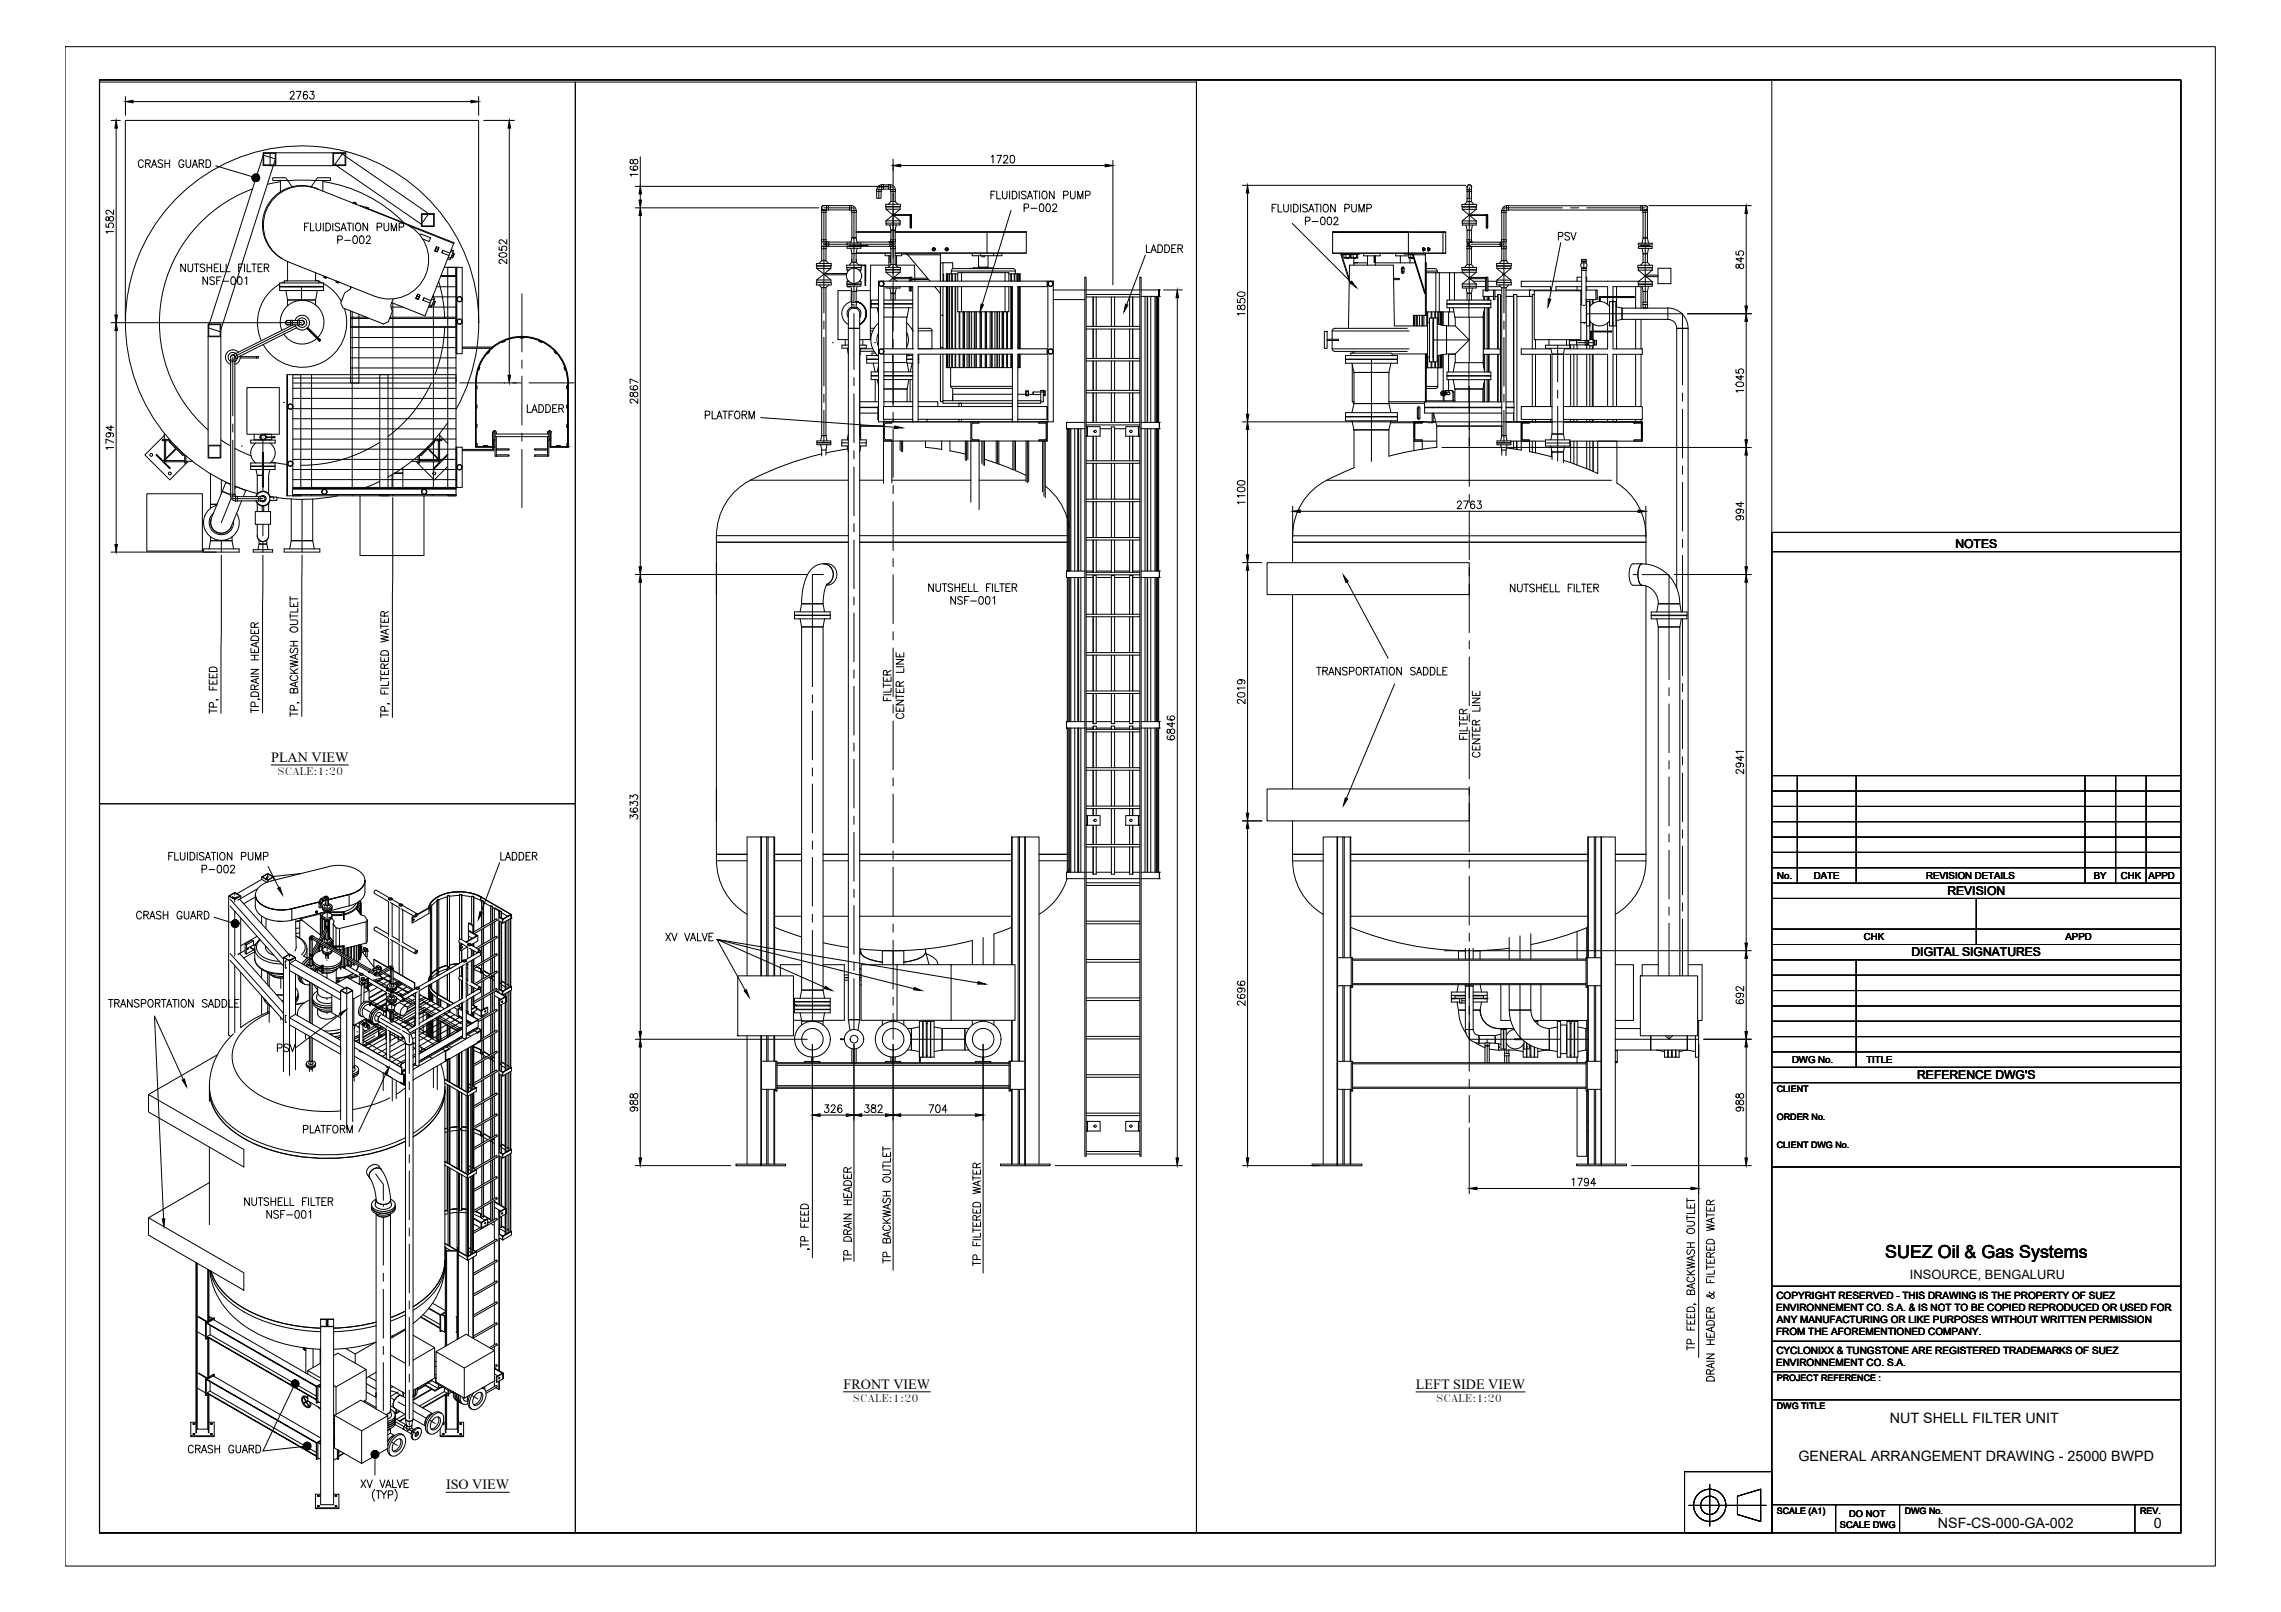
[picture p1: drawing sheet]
<svg xmlns="http://www.w3.org/2000/svg" width="841mm" height="594mm" viewBox="0 0 841 594" stroke-linecap="round" stroke-linejoin="round" font-family="sans-serif">
<defs><g id="words">
<text font-size="6.6" x="695.1" y="463.6">SUEZ Oil &amp; Gas Systems</text>
<g font-size="5.3">
<text x="696.8" y="524.4">NUT SHELL FILTER UNIT</text>
<text x="663.1" y="538.5">GENERAL ARRANGEMENT DRAWING - 25000 BWPD</text>
<text x="714.5" y="563.1">NSF-CS-000-GA-002</text>
<text x="794.2" y="563.1">0</text>
</g>
<g font-size="5.2">
<text x="100" y="280.8">PLAN VIEW</text>
<text x="311" y="511.8">FRONT VIEW</text>
<text x="522.1" y="511.8">LEFT SIDE VIEW</text>
<text x="164.5" y="548.8">ISO VIEW</text>
</g>
<text font-size="4.7" x="704.2" y="471.5">INSOURCE, BENGALURU</text>
<g font-size="4.5">
<text x="721" y="202.1">NOTES</text>
<text x="718" y="329.9">REVISION</text>
<text x="704.8" y="352.5">DIGITAL SIGNATURES</text>
<text x="706.9" y="397.8">REFERENCE DWG'S</text>
</g>
<g font-size="3.8">
<text x="102.3" y="285.6">SCALE:1:20</text>
<text x="314.5" y="516.6">SCALE:1:20</text>
<text x="529.6" y="516.6">SCALE:1:20</text>
</g>
<g font-size="3.7">
<text x="655" y="478.6">COPYRIGHT RESERVED - THIS DRAWING IS THE PROPERTY OF SUEZ</text>
<text x="654.8" y="483">ENVIRONNEMENT CO. S.A. &amp; IS NOT TO BE COPIED REPRODUCED OR USED FOR</text>
<text x="654.8" y="491.9">FROM THE AFOREMENTIONED COMPANY.</text>
<text x="655.1" y="487.5">ANY MANUFACTURING OR LIKE PURPOSES WITHOUT WRITTEN PERMISSION</text>
<text x="654.8" y="503.3">ENVIRONNEMENT CO. S.A.</text>
<text x="655" y="498.9">CYCLONIXX &amp; TUNGSTONE ARE REGISTERED TRADEMARKS OF SUEZ</text>
</g>
<g font-size="3.6">
<text x="655.2" y="323.9">No.</text>
<text x="668.8" y="323.9">DATE</text>
<text x="710.2" y="323.9">REVISION DETAILS</text>
<text x="772" y="323.9">BY</text>
<text x="782" y="323.9">CHK</text>
<text x="792.2" y="323.9">APPD</text>
<text x="687.2" y="346.5">CHK</text>
<text x="761.6" y="346.5">APPD</text>
<text x="660.7" y="391.8">DWG No.</text>
<text x="688.2" y="391.8">TITLE</text>
</g>
<g font-size="3.4">
<text x="678.4" y="563">SCALE DWG</text>
<text x="681.8" y="558.9">DO NOT</text>
</g>
<g font-size="3.3">
<text x="655.1" y="402.3">CLIENT</text>
<text x="655.1" y="412.6">ORDER No.</text>
<text x="655.1" y="423">CLIENT DWG No.</text>
<text x="655.1" y="508.8">PROJECT REFERENCE :</text>
<text x="655.1" y="519.2">DWG TITLE</text>
<text x="655.1" y="557.8">SCALE (A1)</text>
<text x="702.3" y="557.8">DWG No.</text>
<text x="789" y="557.8">REV.</text>
</g>
</g></defs>
<!-- layer: Top (Plan) View-MISC -->
<g fill="none" stroke="#000" stroke-width=".37">
<path d="M93.1 69.6a52.5 52.5 0 0 0-16.4 88.9M100.6 65.5h4.8l.7 1h-5.5zM101.3 72.9a14.5 14.5 0 0 1 15.6-3.3l32 12.7a14.5 14.5 0 0 1 8.1 18.8 14.5 14.5 0 0 1-18.8 8.1l-32-12.8a14.5 14.5 0 0 1-4.9-23.5zM103.4 66.5v4.2M103.4 67l-4.8 .9M106.1 66.5l1.6 2.3M106.2 66.6l5.1-.2 5 .2-1.5 2.2M117 65.5h4.8v1h-5.5zM117.4 69.8a14.5 14.5 0 0 0-19 6.3 14.5 14.5 0 0 0 5.5 19.2M119 66.5v3.9M119 66.9a52.6 52.6 0 0 1 29.9 15.2M130.1 74.9l1.1 .4"/>
<path d="M130.4 74.8l.3-.2v.3M130.5 74.6l.7 .2M130.8 74.7l.4 .1-.2 .3M131.2 74.8h.1M133 76l.9 .1M133.8 76.3l1.1 .2M134.6 76.6l1.1 .5M134.8 76.6l.3-.2 .1 .3M134.9 76.3l.7 .3M134.9 76.3h.1M135.3 76.5l.3 .1-.1 .3M135.5 76.8l1.7 .7"/>
<path d="M135.6 76.6h.1M137.2 77.5l30.2 12-.1 .2-16.9-6.7M137.2 77.5l-.1 .2M106 96.4v7.1M154.7 86.5l.4-.3 3.7 1.4-.6 1.4-2.4-.9M160.3 92.4h.1M160.3 92.4l.9 .3-.1 .2zM160.4 92.4l.3-.8 .8 .3-.3 .8M160.9 90.9l-.6 1.5M160.9 90.9h.1M160.9 90.9l.9 .3-.3 .7M161 90.9l-.3 .7"/>
<path d="M161.8 91.3l-.6 1.5M163 93.1l.3-.8 2.6 1M163 93.1l2.6 1.1M163.3 92.3l-.3 .8M165 95.3l-5.6 14.3M165.3 94.8l.9 .3M166.1 92.6l.9 .4M166.4 92.1l.8 .3-1.3 3.3-.9-.4zM166.8 95l.1 .1M166.9 93.3l.5 .2-.1 .5-.2 .3-.5-.2M167.1 94.3l-.3 .7-.5-.2M167.3 89.7l-.9 2.4"/>
<path d="M167.4 93.5l-.5 1.6M46.2 118.9v-74.5h130.3v74.5M103.1 104.3h16.2v1.3h-16.2zM104.8 105.6h12.8M104.8 104.3v-.8h12.8v.8M116.4 100.5v3M119.4 101.7l1.1 .5M119.5 102.2h.1M119.5 102.2l.7 .3M119.6 101.9l-.1 .3 .3 .1M119.9 102l.1 .4 .3-.2M120.2 102.5h.1"/>
<path d="M123.9 103.5l1.1 .4M123.9 104l.7 .3M123.9 103.9v.1M124 103.7l-.1 .2 .4 .2M124.4 103.8v.4l.3-.2M124.6 104.2v.1M129.5 105.8l-.4 .8-2 1.3-1.5 3.7 .8 1.9 14.9 5.9 1.9-.8 1.4-3.8-.6-2.3 1-2.3M144.4 111.5l12.3 4.9 1.4-3.5M153.4 110h.1M153.4 109.9l.8 .5zM153.7 109.1l-.3 .8M153.7 109.1l.8 .3-.3 .9"/>
<path d="M153.7 109.1l.3-.7 .8 .4-.3 .6M154 108.5l-.6 1.5M154 108.5h.1M154 108.4v.1M154.2 110.3h.1M154.8 108.8l-.6 1.5M156 110.7l.4-.9 2.5 1M156 110.7l2.6 1M156.4 109.8l-.4 .9M158.3 112.3l.9 .4M159.2 110.2l.8 .3M159.4 109.6l.9 .4-1.3 3.2-.9-.3z"/>
<path d="M159.9 110.8l.5 .5-.3 .5-.5-.2M160.1 111.8l-.3 .7-.5-.2M160.4 111.1l-.6 1.4M161.8 103.8l1.5 6.7 .7 6.9M176.5 118.9a65.1 65.1 0 0 0-100.7-54.6 65.1 65.1 0 0 0 9.3 114.2M176.5 118.9l-.6 9M164 120.4a52.5 52.5 0 0 1-3.6 17.7M170.4 127.9h11.2v.5h-11.2M175.8 128.4a65.1 65.1 0 0 1-7.6 22.4M176.6 135.3l.3 .1-.3 1.1-.3-.1zM180.4 129.4l.2 .2-.8 .8-.2-.2zM181 128.3a17.1 17.1 0 0 0-5.7 12.8"/>
<path d="M181.3 128.4a17 17 0 0 0-5.8 12.7M181.5 128.4a16.8 16.8 0 0 0-5.9 12.7h-.3M181.5 128.1a17 17 0 0 1 18.1-2.4 17 17 0 0 1 9.8 15.4M185.1 126l1.1-.5 .1 .2-1.1 .6zM191.8 124.3h1.2v.3h-1.2zM198.7 125.5l1.1 .5-.1 .3-1.1-.6zM204.5 129.4l.8 .8-.3 .2-.7-.8zM207.9 135.4l.3-.1 .4 1.1-.3 .1zM104.5 148.3h.1M159.1 141.1a52.6 52.6 0 0 1-16 19.7M165.1 155.7a65.1 65.1 0 0 1-22 20.1M175.3 141.1h.3v23.5h-.3z"/>
<path d="M175.6 156.3h.3v1.2h-.3M175.6 149.2h.3v1.2h-.3M175.6 142.2h.3v1.1h-.3M181.9 159.1h-.3v6.5h.5v-3.4v2.7M182.1 158.7h.4v3.5h-.4zM182.5 159.9h19.8M182.5 159.1h.5v.8M202.3 158.7h.5v3.5h-.5zM202.3 159.1h-.4v.8M202.8 159.1h.3M203.1 159.1h.1M203.1 159.1v5.5h-.3v-2.4"/>
<path d="M203.1 159.1v5.5M208.9 149.2h.3v1.2h-.3zM208.9 142.2h.3v1.1h-.3zM209 157.5h.1M209.2 141.2h.1M209.2 150.4h.1M209.2 149.2h.1M209.2 143.3h.1M209.2 142.2h.1M209.2 156.3h-.2v1.2h.2h-.2M209.2 141.2h.3v23.7h-.3zM209.2 141.2h.3v23.6"/>
<path d="M209.3 141.1a16.8 16.8 0 0 0-9.8-15.3 16.8 16.8 0 0 0-17.9 2.4l-.2-.2a17.1 17.1 0 0 1 18.3-2.4 17.1 17.1 0 0 1 9.9 15.5M60.6 160.5l-7.2 7.2 9.2 9.1 6.8-6.8M61.1 169.7h7v.5h-7.6M61.1 169v-6.6h-.5v7.1M61.1 169.4v.7h-.5v-.2M62.5 161.9h-2.7v.5h3.1M64.8 165.7l-4.3 4.3 .1 .3 2.2 2.2-.2 .2-5.1-5 .2-.3 2.6 2.3 4.3-4.2-.1-.5-2.2-2.2 .3-.2 5.1 5.1-.3 .2-2.1-2.2M64.8 165.7h.5M64.8 164.5v.3h.3M64.8 164.9h.4M65.3 165.3h.3M68.1 167.6v3.1h.5v-2.7"/>
<path d="M81.5 162.1l3.6 2.3M86.6 165.3l6 2.7M86.6 179.2l8.3 2.7M89 164.4h.1M93.7 160v2.1h2.6M96.6 160h-5.6v-17.2h12v17.2h-5.6h2.8v1.1M100 170.2l5.8 1M100.2 161.3v.8h-2.5M101.8 161.2h.1M140.1 177.4l-5.2 2.2M140.1 163a52.6 52.6 0 0 1-29.2 8.5M153.3 170l6.8 6.8 5-4.9"/>
<path d="M154.6 167.6v3.1h-.5v-2.7M157 165.3h.4M157.5 165.7l-2.2 2.2-.2-.2 5-5.1 .2 .2-2.2 2.2 .1 .5 4.3 4.2 2.6-2.1M157.5 165.7h.5M157.6 164.9h.2M157.9 164.5v.3h-.3M158 165.7l4.1 4.1M160.3 161.9h2.6v.5h-3.1M161.6 169.7h-7v.5h7.6M161.6 169v-6.6h.5v7.1M161.6 169.4v.7h.5v-.2M162.1 169.8v.5"/>
<path d="M162.1 160.5l3 3M165.1 167.8l-5 4.9-.2-.2 2.2-2.2M168.1 166.5l.1 .1M168.2 168.8h-.1M170.4 165.6h11.7v.5h-11.7M175.6 163.4h.2v1.1h-.2M175.8 163.4l.1 1.1M178.3 164.3h.1M178.3 164.3v.3h.4M178.3 164.3h1.2v.3M178.3 164.3h1.2M179.5 164.3h.1"/>
<path d="M181.6 164.6h-6.3v.3h6.3M182.1 164.6h.1M182.1 164.9h.1M182.5 160.9h19.8M182.5 162.2v5.9h.5M183 167.6h4.7v.5h-4.7zM183 165.4h4.7v.5h-4.7M183 160.9v7.2M197.1 167.6h4.8v.5h-4.8zM201.9 160.9v7.2h.4v-5.9M201.9 165.4h-4.8v.5h4.8M202.8 164.6h6.4v.3h-6.4z"/>
<path d="M202.8 164.6v.1M205.2 164.3h.1M205.2 164.3h1.2M206.4 164.3h.1M206.4 164.6h.1M206.4 164.3h-1.2M206.4 164.3l-3.6 .3M206.4 164.3v.3M209 164.5h.1M209.2 164.9h.1M209.2 163.4h-.2v1.1h.2l-2.8 .1M209.5 164.6h.1"/>
<path d="M54.1 182h20.5v21.1h-20.5zM99.6 183l1.4 .2M124.5 182.7l-4.4 .8-6 .5h-6l-6-.6M132.7 182.7v22h23.6v-22"/>
<circle cx="55.8" cy="167.6" r=".53"/>
<circle cx="62.6" cy="174.5" r=".53"/>
<circle cx="160.2" cy="174.5" r=".53"/>
</g>
<!-- layer: Top (Plan) View-PIPING -->
<g fill="none" stroke="#000" stroke-width=".37">
<path d="M103.1 105.8h16.2v1.3h-16.2zM103.2 104.7a16.4 16.4 0 0 0-6.9 20.9M104.9 103.8l-1 .5M105.4 107.1l.6 3.4h10.4l.6-3.4M106.1 103.3l-.6 .2M116.4 112.5v-2h-10.4v2.2M116.4 103.2l.8 .3M117.6 103.7l1.3 .6M119.3 104.5a16.4 16.4 0 0 1 6.6 6.6M127 113.7a16.4 16.4 0 0 1-8.9 20.2 16.4 16.4 0 0 1-21-6.9M103.9 121.7a8.1 8.1 0 0 1 9-10.9 8.1 8.1 0 0 1 4.3 13.5M104.6 123.1a8.1 8.1 0 0 0 12.2 1.6"/>
<path d="M77.6 174.6v11.3h2.4h-2.4v1.4M85 178.5l-1.7-.7-1.4 3.3 3 1.2-3-1.2-4 10M86.6 179.2l4 1.6-.9 2.2M93.7 171.8v.1M94.3 163.3a4.5 4.5 0 0 0 0 7.3M94.4 173l.5 2.2M94.9 175.2h1.9M94.9 175.2v6.9M96.4 162.2h-4v1.1h9.1v-1.1h-3.9M96.8 166.8h.3v12.7h-.3zM96.8 170.6h-4.4v1.2h4.4M96.8 171.9h-4.4v1.1h4.4"/>
<path d="M97.1 170.6h4.3v1.2h-4.3M97.1 171.9h4.3v1.1h-4.3M99.5 173l-.5 2.2v6.9M99.6 163.3a4.5 4.5 0 0 1 0 7.3M100.1 171.8v.1M148.5 172.4v2h-3.1h3.1v5.2M74.6 193.1h.4M74.6 192.1h.4M77.6 199.3h7.9l.6 3M77.6 199.3l-.5 3M77.6 197.8v1.5M78.8 189.1a4.5 4.5 0 0 0 1.1 7.6 4.5 4.5 0 0 0 6.2-4.7"/>
<path d="M79.9 186.2a6.6 6.6 0 0 0-4.4 8.7 6.6 6.6 0 0 0 9 3.6 6.6 6.6 0 0 0 2.8-9.3M85.5 197.8v1.5h-7.9M89.1 184.6l-3.8 9.5a4 4 0 0 1-5.2 2.1 4 4 0 0 1-2.1-5.1M94.9 185.5v3M94.9 193.2v4.3M94.9 197.5a2.1 2.1 0 0 0 2.1 2.1 2.1 2.1 0 0 0 2-2.1M95.5 199v1.5h2.9v-1.5M99 185.5v3M99 193.2v4.3M107.4 183.9v15.4h7.9v-15.4M75 202.3h13.2v1.2h-13.2zM93.4 202.6h7.1v.9h-7.1z"/>
<path d="M95.1 202.6l.4-2.1h2.9l.4 2.1M104.8 202.3h13.1v1.2h-13.1zM106.8 202.3l.6-3h7.9l.6 3"/>
</g>
<!-- layer: Top (Plan) View-STEEL -->
<g fill="none" stroke="#000" stroke-width=".37">
<path d="M97 56.3h4.7v4.7h-4.7zM97 57.4l-19.8 62M97.2 56.5h4.3v4.3h-4.3zM97.2 57.2l4.3 1.4M99.6 56.5v4.3M101.5 58.9l-.6 1.9M101.7 56.3h21.1M122.8 56.3h4.7v4.7h-4.7zM123 56.5h4.2v4.3h-4.2zM127.2 57.5l-1-.8-2.7 3.9 .2 .2M127.5 57.7l30.6 21.1M99.6 61v.1"/>
<path d="M100.8 61l-19.4 60.5M122.8 61l-23.2 .1M124 61l31.4 21.6M155.4 78.8h4.7v4.7h-4.7zM155.6 79h4.3v4.2h-4.3zM157.9 79l-2.3 3.3M158.1 78.8h.1M163.8 98.5h4.3v3.1h-5.5M168.1 98.5h-3v81.5M168.1 98.5v81.5v-.4h-60.1M168.2 98.5h.2v31.9h2v-31.9h-2M168.2 98.5v31.9h.2"/>
<path d="M76.7 119.4h4.7v4.7h-4.7zM76.9 119.6h4.3v4.3h-4.3zM77.1 119.6l-.2 .4M129.3 114.6v26.6h3v-25.4M129.3 116.9h5.8M129.3 105.7v.6M129.9 114.8v65.2M136.3 117.4h-7v3h38.8v-3h-24.4M143.8 116.9h24.3M144.2 113.2h4.3M144.9 111.7v68.3M158 113.2h.8"/>
<path d="M159 113.2h9.1M159.5 109.4h8.6M159.8 108.6v1.1M159.8 112.5v67.5M161 105.7h7.1M162.5 101.9h5.6M76.7 120.8h.1M76.7 124.1v40M76.9 120.9l4.3 1.3M81.4 124.1v40M105.8 138.1h.2v44.6h-.2zM106 138.1h4.9v41.9"/>
<path d="M108 139.3h60.1M114.9 138.1v41.9M129.3 135.6h38.8M129.3 131.9h38.8M129.3 128.1h38.8M129.3 124.4h38.8M129.3 120.6h38.8M60.6 159.7v2.2M108 141.2h60.1v-3.1h-60.1v42.2h60.1v-.3h-60.1M108 158h60.1M108 154.3h60.1M108 150.6h60.1"/>
<path d="M108 146.8h60.1M108 143.1h60.1M162.1 159.7v2.2M68.6 170h2.4M76.7 164.1h4.7v4.7h-4.7zM76.9 164.3h4.3v4.3h-4.3zM108 176.8h60.1M108 173h60.1M108 169.3h60.1M108 165.5h60.1M108 161.8h60.1M151.7 170h2.4"/>
<path d="M168.4 164.8h2v14.8h-2v-14.8h-.2v14.8h.2M107.8 180.4v1.6M108 182.3h60.1v.4h-60.1zM110.9 182.3v.4h-4.9M114.9 182.3v.4M129.9 182.3v.4M140 182.3v.4h3.1v-.4M140 180v-41.9h3.1v41.9M144.9 182.3v.4M159.8 182.3v.4M168.1 180.3v2.4h-3v-.4"/>
<circle cx="169.4" cy="110.3" r=".99"/>
<circle cx="169.4" cy="118.5" r=".99"/>
<circle cx="169.4" cy="110.3" r=".87"/>
<circle cx="169.4" cy="118.5" r=".87"/>
<circle cx="107" cy="149.9" r=".99"/>
<circle cx="107" cy="149.9" r=".87"/>
<circle cx="107" cy="170.9" r=".99"/>
<circle cx="107" cy="170.9" r=".87"/>
<circle cx="169.4" cy="172.2" r=".99"/>
<circle cx="169.4" cy="172.2" r=".87"/>
<circle cx="119.6" cy="181.2" r=".99"/>
<circle cx="119.6" cy="181.2" r=".87"/>
<circle cx="156.4" cy="181.2" r=".99"/>
<circle cx="156.4" cy="181.2" r=".87"/>
</g>
<!-- layer: Top (Plan) View-CENTER -->
<g fill="none" stroke="#000" stroke-width=".37">
<path d="M106.1 118.9h5.3M111.2 105.8v4.9M85.8 131.7v21.6M86.8 131.2l-.2 .1M108.9 120.1l-21.6 10.9M85.8 156.3v2.9M81.6 176.8v5.2M85.8 162.2v21.6h11.1M86.9 179.3l-.3 .8M96.9 162.3v9.5M96.9 179.5v1.6M97 161.1h.1"/>
<path d="M144.6 174.9v4.7M81.6 199.2v4.3M85.2 183.6l-3.6 9M96.9 193.2v4.3M96.9 199.6v3.9M111.4 184v19.5"/>
</g>
<!-- layer: Top (Plan) View-SMALLBORE -->
<g fill="none" stroke="#000" stroke-width=".37">
<path d="M106.5 118.1a.87 .87 0 0 0-1.2 .8 .87 .87 0 0 0 1.2 .8M107.1 119.7h-1a.78 .78 0 0 1-.8-.8 .78 .78 0 0 1 .8-.8h5.3a.78 .78 0 0 1 .7 .8 .78 .78 0 0 1-.7 .8h-1.1M107.1 118v1.8h.7v-1.8M107.8 119.7h1.9M108 119.7l-21 10.6M108.8 118.1a2.73 2.73 0 0 1 4.2-1.4 2.73 2.73 0 0 1 0 4.4 2.73 2.73 0 0 1-4.2-1.4M109.7 118v1.8h.6v-1.8M109.9 118a1.76 1.76 0 0 1 2.6-.4 1.76 1.76 0 0 1 0 2.7 1.76 1.76 0 0 1-2.6-.5M111 118.1a.87 .87 0 0 1 1.3 .8 .87 .87 0 0 1-1.3 .8M84.9 132.7h1.8v.6h-1.8zM85 132.7v-1a.78 .78 0 0 1 .8-.8 .78 .78 0 0 1 .8 .8v1M85 133.3v48.8"/>
<path d="M85.1 132a.87 .87 0 0 1 .8-1.2 .87 .87 0 0 1 .8 1.2M86.2 130.5l.7-.3 .8 1.6-.7 .3zM86.3 130.6l-.5 .2M86.6 133.3v48.8M86.9 130.2a1.76 1.76 0 0 0-2.5 .5 1.76 1.76 0 0 0 .6 2.5M86.9 132l-.3 .2M87.6 131.4v.1M87.6 131.8l-.4 .9-.5 .5M87.9 129.8a2.73 2.73 0 0 0-4.4 .4 2.73 2.73 0 0 0 1.6 4.1M88.5 131.5h6.1M88.5 131.9h6.1M88.6 131.2l-.3 1.7-.7 .8-.9 .6"/>
<path d="M94.6 131.4h.6v.6h-.6zM109.4 120.8l-21.7 10.9-.4-.7M113.1 121l4.3 4.3M113.1 120.9l4.5 4.5M113.4 120.7l4.7 4.7M113.4 120.7l4.4 4.3M117.5 125.2l.4 .5M117.7 125l.4 .4M117.9 125.2l-.3 .2 .3 .3 .2-.3M96.3 162.1v.1M97 160.3h.1M97 162h.1"/>
<path d="M97 160.2a.87 .87 0 0 0-.8 .9 .87 .87 0 0 0 .8 .9M97.9 160h.1M97.9 162.1v.1M98.2 161.1h.1M98.2 161.3h.1M98.2 161.1l3.1-.1v.3h-.3M98.2 161.3h2.8M98.2 161.1v.2M101 161h.1M101 161.3h.1M101 161v.3M84.9 182.1h1.8v.7h-1.8z"/>
<path d="M85 182.8l.6 1.2 1.2 .6M86.6 182.8l.2 .2M86.8 182.9h.7v1.8M86.8 182.9v1.8M87.5 183h7.8M94.1 188.5h5.7v4.7h-5.7zM94.3 183a2.73 2.73 0 0 1 2.7-2 2.73 2.73 0 0 1 2.6 2.2M94.5 183a2.56 2.56 0 0 1 4-1.3 2.56 2.56 0 0 1 0 4.1 2.56 2.56 0 0 1-4-1.2M95.3 184.7v-1.8h.7v1.8M96 183h.9a.78 .78 0 0 1 .8 .8 .78 .78 0 0 1-.8 .8M96.1 183a1.16 1.16 0 0 1 1.7-.1 1.16 1.16 0 0 1 0 1.7 1.16 1.16 0 0 1-1.7 0M96.6 183a.87 .87 0 0 1 1.2 .6 .87 .87 0 0 1-.8 1"/>
<path d="M96.6 184.6h.4M96.7 186.5v2M96.9 184.6l-10.1 .1M97.2 186.5v2M99.4 183.2h2.7v1.2h-2.7M99.6 184.4a2.73 2.73 0 0 1-2.6 2.1 2.73 2.73 0 0 1-2.7-1.9"/>
<circle cx="97" cy="161.1" r="1.16"/>
<circle cx="97" cy="161.1" r=".87"/>
<circle cx="100.9" cy="183.8" r=".06"/>
</g>
<!-- layer: Front View-MISC -->
<g fill="none" stroke="#000" stroke-width=".37">
<path d="M315.7 85.5h12.8M315.7 85.4h12.8M315.7 93.3h12.8M315.7 93.2h12.8M326.4 93.3v.9h2.1M327.7 94.2v3.5M328.1 94.2v2.5h.4M328.3 97.7h-7.3l-.1 9.4M328.3 94.2v2.5M330.1 93.2h48.3v-7.8l-48.3 .1h48.3h-14.5v7.8M330.1 85.4h33.8M330.3 97.7h6.9l.1 4.8"/>
<path d="M330.6 94.2v3.5M332.3 93.3v.3h1.8v-.3l.6 .6-.6-.3M332.5 93.6v.6h-2.4M346.7 93.3v10.3v-6.7h1M346.7 93.9h-12l8.2 9.7M347.7 96.9l3.6-.1v2.3M347.7 96.9v6.7M351.6 99h21.9M351.7 98.9l-.7 .3-.2 .7M357.3 98.9h.8M358.5 93.3v.9h3M358.8 99v-.3h7.5v.3"/>
<path d="M360.8 94.2v4.2h3.5v-4.2M361.3 98.4v.3M361.5 93.3v.9h4.8v-.9M362.1 94.2v.4l.4 .1 .5-.1v-.4M363.8 98.4v.3M367.1 99h.6M369.4 93.3v.9h-3.1M373.5 98.9l.6 .3 .3 .7M378.3 93.2l-48.2 .1M313.9 106.6l-.1 4.6M313.9 107.1h-4.9v18.1h3.8M314 104.7v.1"/>
<path d="M315.5 107.4h.1M315.6 104.7l-.1 .1M315.7 107.1h5.2v18.1h-3.9M336.2 103h6.2M336.2 102.5h5.8M337.3 103v.6M344.6 105.6l2.1 2.5v-2.5v22.4M346.7 116.2h1M347.7 101h.2v2.6M347.7 105.6v22.4M348.9 105.6v22.9M349.1 100.9v2.7"/>
<path d="M349.1 105.6v22.9M349.3 100.9v2.7M349.3 105.6v22.9M349.4 100.9v2.7M349.4 105.6v22.9M350 100.9v2.7M350 105.6v22.9M350.1 100.9v2.7M350.1 105.6v22.9M350.8 100.9v-1h23.5v1M350.9 100.9v2.7M350.9 105.6v22.9"/>
<path d="M351.1 100.9v2.7M351.1 105.6v22.9M352.2 100.9v2.7M352.2 105.6v22.9M352.4 100.9v2.7M352.4 105.6v22.9M353.1 105.6v9.3h1.4v-9.3M353.1 100.9h-4.2v2.7M353.6 114.9v13.6M353.9 114.9v13.6M354.5 100.5h-1.4v3.1M354.5 114.9h16.1"/>
<path d="M355.1 114.9v13.6M355.3 114.9v13.6M355.6 114.9v13.6M356.6 114.9v13.6M357.2 114.9v13.6M357.5 114.9v13.6M358.3 114.9v13.6M359.2 114.9v13.6M359.5 114.9v13.6M360 114.9v13.6M361.3 114.9v13.6M361.6 114.9v13.6"/>
<path d="M361.9 114.9v13.6M363.2 114.9v13.6M363.5 114.9v13.6M363.8 114.9v13.6M365.1 114.9v13.6M365.5 114.9v13.6M365.8 114.9v13.6M366.8 114.9v13.6M367.6 114.9v13.6M367.9 114.9v13.6M368.5 114.9v13.6M369.5 114.9v13.6"/>
<path d="M369.7 114.9v13.6M370 114.9v13.6M370.6 100.5h-16.1v3.1M370.6 100.5v3.1M370.6 105.6v9.3M370.6 100.5h1.4v3.1M371.2 114.9v13.6M371.5 114.9v13.6M372 105.6v9.3h-1.4M372 100.9h4.1v2.7M372.7 100.9v2.7M372.7 105.6v22.9"/>
<path d="M372.9 100.9v2.7M372.9 105.6v22.9M374 100.9v2.7M374.2 100.9v2.7M374.9 100.9v2.7M375.1 100.9v2.7M375.6 100.9v2.7M375.6 105.6v22.9M375.8 100.9v2.7M375.8 105.6v22.9M376 100.9v2.7M376 105.6v22.9"/>
<path d="M376.1 105.6v22.9M388.4 106.9h11.6v3.5h-11.6M400 106.9v-4.7h.5v55M400 110.4v213.4M400.5 109.4h19.8M400.5 108.5h19.8M400.5 106.9h19.8M403 109.4v10.9M403.1 109.4v10.9M404.2 109.4v10.9M409.8 109.4v10.9M411 109.4v10.9"/>
<path d="M416.5 109.4v10.9M417.6 109.4v10.9M417.7 109.4v10.9M420.7 106.9v-4.7h-.4v55M420.7 109.2v46.5M422.2 109.2v46.5M423 109.2v46.5M423.1 109.2v46.5M424.3 109.2v46.5M425.9 109.2v46.5M426.2 109.2v46.5M426.5 109.2v46.5"/>
<path d="M426.9 109.2v46.5M426.9 109.2v46.5v-46.5M427.2 109.2h.3v-2.3v2.3M427.2 106.9h-6.5v2.3M427.2 106.9h.1M427.2 109.2h.1M427.2 106.9v2.3h-6.5M427.2 109.2v46.5M427.5 109.2h.1M427.5 106.9h.1M427.5 106.9h-.3v2.3M306.9 126.3h.1"/>
<path d="M311.6 125.2v2M317.2 129.5h5.1M317.4 128.5h4.4M318.1 125.2v2M319.8 126.3h.1M320.9 121h1.4M320.9 121.9h.9M321.5 132.3v.1M322.4 126.3h.1M322.7 130.1h-1.2v.9M323.5 131h-3.9v1.3h4.3M334.3 132.3h2.2"/>
<path d="M334.8 131h1.7M336 121h.5M336.5 128.5h.1M336.5 121.9h.1M338.5 121h4.2M338.5 128.5h5.1M338.5 121.9h5.1M338.5 131h.2v1.3h-.2M342.7 121a.95 .95 0 0 1 .9 .9M343.6 121.9v6.6M343.6 128.5h.1M346.7 130.5v17.5h1v-17.5"/>
<path d="M346.7 128h1v.5M346.7 128v.5M348.9 130.5v5h.4M349.1 130.5v5M349.3 135.5h.7M349.3 130.5v5M349.4 130.5v5M350 135.5h.9M350 130.5v5M350.1 130.5v5M350.5 135.5v6.9h22.8M350.9 135.5h1.3"/>
<path d="M350.9 130.5v5M351.1 130.5v5M352.2 135.5h1.4M352.2 130.5v5M352.4 130.5v5M353.6 135.5h1.7M353.6 130.5v5M353.9 130.5v5M355.1 130.5v5M355.3 135.5h1.9M355.3 130.5v5M355.6 130.5v5"/>
<path d="M356.6 130.5v5M357.2 135.5h2M357.2 130.5v5M357.5 130.5v5M358.3 130.5v5M359.2 135.5h.7M359.2 130.5v5M359.5 130.5v5M359.9 135.5h1.4M360 130.5v5M361.3 135.5h2M361.3 130.5v5"/>
<path d="M361.6 130.5v5M361.9 130.5v5M363.2 130.5v5M363.3 135.5h.5M363.5 130.5v5M363.8 135.5h1.4M363.8 130.5v5M365.1 130.5v5M365.2 135.5h.6M365.5 130.5v5M365.8 135.5h2.1M365.8 130.5v5"/>
<path d="M366.8 130.5v5M367.6 130.5v5M367.9 135.5h1.8M367.9 130.5v5M368.5 130.5v5M369.5 130.5v5M369.7 135.5h1.8M369.7 130.5v5M370 130.5v5M371.2 130.5v5M371.5 135.5h1.8M371.5 130.5v5"/>
<path d="M372.7 130.5v5M372.9 130.5v5M375.3 135.5h.5M375.6 130.5v5M375.8 130.5v5M376 130.5v5M376.1 130.5v5h-.3M400.5 133h19.8M400.5 132.1h19.8M400.5 121.3h19.8M400.5 120.3h19.8M403 121.3v10.8"/>
<path d="M403 133v10.9M403.1 121.3v10.8M403.1 133v10.9M404.2 121.3v10.8M404.2 133v10.9M409.8 121.3v10.8M409.8 133v10.9M411 121.3v10.8M411 133v10.9M416.5 121.3v10.8M416.5 133v10.9M417.6 121.3v10.8"/>
<path d="M417.6 133v10.9M417.7 121.3v10.8M417.7 133v10.9M350.5 142.4l.3 .5 .5 .2M351.3 145.3h22M353.6 149.8v-1.2h.9v1.2M353.6 154.5v1M354.5 154.5v1M373.2 154.5v1M373.3 147.7h-25.6v.9h25.6l-.1 1.2M373.3 143.1h-22v4.6M375.3 147.7h8.4"/>
<path d="M375.3 145.3h2.9M378.3 144.1v1.7M378.3 145.8v.1M378.3 145.3h.9v.6h-.9zM378.3 145.3v-.9h.9v.9M378.3 144v.4M378.3 144h.9v.4M379.2 144.2v1.5M379.2 145.3h1.7M381 144.5v.9M381 145.4h2.7M383.7 147.7v-3.8h1v4.2h-1"/>
<path d="M383.7 147.7v.9h-8.4M384.7 144.5h-3.7v.9M384.7 144h.6M385.3 144v.5h-.6M385.3 144.5v.9h-.6M385.3 145.4v.5h-.6M385.3 144v1.9M393.2 155.7h.1M393.2 158h.1M393.2 155.7v2.3v-2.3M393.2 155.7h6.8M393.2 158h6.8"/>
<path d="M393.5 158v52.5M393.8 158v52.5M394.2 158v52.5M394.5 158v52.5M394.8 158v52.5M396.3 158v52.5M397.5 158v52.5M397.7 158v52.5M398.5 158v52.5M400.5 157.2h.4v3.6h-.4zM400.5 143.9h19.8M400.5 156.6h19.8"/>
<path d="M400.5 155.7h19.8M400.5 144.8h19.8M400.9 157.2h4.7v3.6h-4.7zM403 144.8v10.9M403.1 144.8v10.9M404.2 144.8v10.9M405.6 158h4.2M409.8 144.8v10.9M411 144.8v10.9M411 158h4.1M415.1 157.2h4.7v3.6h-4.7zM416.5 144.8v10.9"/>
<path d="M417.6 144.8v10.9M417.7 144.8v10.9M419.8 157.2h.5v3.6h-.5zM420.7 158v52.5M420.7 158h6.8M422.2 158v52.5M423 158v52.5M423.1 158v52.5M424.3 158v52.5M425.9 158v52.5M426.2 158v52.5M426.5 158v52.5"/>
<path d="M426.9 158v52.5v-52.5M427.2 158v52.5M427.5 155.7h-6.8v2.3M427.5 155.7h.1M427.5 158h.1M427.5 155.7v2.3v-2.3M276.7 177h36.1M276.7 177a22.9 22.9 0 0 0-12.5 20.4M301.2 163.2h5.1v.7h-5.1zM302.6 163.9l.4 1.9M303 165.8h1.5M303 165.8v2.2"/>
<path d="M303 167.3a115.1 115.1 0 0 0-26.3 9.6M304.5 165.8v1.9M304.9 163.9l-.4 1.9M312.6 165.4l-8 1.5M317 177h8.7M328.8 177h29.2M341.3 164.9l5.9 .7M350.3 166.2l5.6 1.1M361 177h17.3M363 169.3l4.4 1.4M367.8 170.9l6.2 2.3M374.4 173.4l4 1.8"/>
<path d="M385.4 179.2a22.9 22.9 0 0 1 8.1 11.7M400.5 170.7h19.8M400.5 169.8h19.8M400.5 160.8v139.8M403 160.8v9M403 170.7v13.3M403.1 160.8v9M403.1 170.7v13.3M404.2 160.8v9M404.2 170.7v13.3M409.8 169.8v-12.5h1.2v12.5M409.8 170.7v13.3"/>
<path d="M411 170.7v13.3M416.5 160.8v9M416.5 170.7v13.3M417.6 160.8v9M417.6 170.7v13.3M417.7 160.8v9M417.7 170.7v13.3M420.3 160.8v139.8M264.1 199.8v115h11.3h-11.3v2.4M264.1 199.8h48.7M312.8 197.4h-48.7v2.4M317 199.8h76.5"/>
<path d="M317 197.4h76.5M393.8 192.1l.4 2.2M393.8 199.8h.4M393.8 197.4h.4M400.5 199h19.8M400.5 198.1h19.8M400.5 184.9h19.8M400.5 184h19.8M403 184.9v13.2M403 199v11.9M403.1 184.9v13.2M403.1 199v11.9"/>
<path d="M404.2 184.9v13.2M404.2 199v11.9M409.8 184.9v13.2M409.8 199v11.9M411 184.9v13.2M411 199v11.9M416.5 184.9v13.2M416.5 199v11.9M417.6 184.9v13.2M417.6 199v11.9M417.7 184.9v13.2M417.7 199v11.9"/>
<path d="M264.1 207.3v11.8M393.2 210.5h.1M393.2 212.8h.1M393.2 210.5v2.3v-2.3M393.2 212.8h6.8M393.2 210.5h6.8M393.5 212.8v53.2M393.8 212.8v53.2M394.2 212.8v53.2M394.5 212.8v53.2M394.8 212.8v53.2M396.3 212.8v53.2"/>
<path d="M397.5 212.8v53.2M397.7 212.8v53.2M398.5 212.8v53.2M400.5 211.9h19.8M400.5 210.9h19.8M400.5 212.8h2.5M400.5 210.5h2.5M403.1 212.1h1.1v14.3M404.2 212.8h5.6M404.2 210.5h5.6M411 212.8h5.5M411 210.5h5.5"/>
<path d="M417.6 212.1v14.3M417.7 212.8h2.6M417.7 210.5h2.6M420.7 212.8v53.2M420.7 212.8h6.8M422.2 212.8v53.2M423 212.8v53.2M423.1 212.8v53.2M424.3 212.8v53.2M425.9 212.8v53.2M426.2 212.8v53.2M426.5 212.8v53.2"/>
<path d="M426.9 212.8v53.2M427.2 212.8v53.2M427.5 210.5h-6.8v2.3M427.5 210.5h.1M427.5 212.8h.1M427.5 210.5v2.3v-2.3M400.5 227.3h19.8M400.5 226.4h19.8M403 226.4v-14.3l.1 14.3M403 227.3v13.2M403.1 227.3v13.2M404.2 227.3v13.2"/>
<path d="M409.8 226.4v-14.3h1.2v14.3M409.8 227.3v13.2M411 227.3v13.2M416.5 226.4v-14.3h1.2v14.3M416.5 227.3v13.2M417.6 227.3v13.2M417.7 227.3v13.2M400.5 255.6h19.8M400.5 254.6h19.8M400.5 241.4h19.8M400.5 240.5h19.8M403 255.6v11.1l.1-11.1"/>
<path d="M403 241.4v13.2M403.1 241.4v13.2M404.2 241.4v13.2M404.2 255.6v11.1h-1.1M409.8 255.6v11.1h1.2v-11.1M409.8 241.4v13.2M411 241.4v13.2M416.5 255.6v11.1h1.2v-11.1M416.5 241.4v13.2M417.6 241.4v13.2M417.6 255.6v11.1M417.7 241.4v13.2"/>
<path d="M393.2 266h.1M393.2 268.3h.1M393.2 266v2.3v-2.3M393.2 268.3h6.8M393.2 266h6.8M393.5 268.3v53.2M393.8 268.3v53.2M394.2 268.3v53.2M394.5 268.3v53.2M394.8 268.3v53.2M396.3 268.3v53.2M397.5 268.3v53.2"/>
<path d="M397.7 268.3v53.2M398.5 268.3v53.2M400.5 269.7h19.8M400.5 268.8h19.8M400.5 268.3h2.5M400.5 266h2.5M403 268.8v-1.2l.1 1.2M403 269.7v13.2M403.1 269.7v13.2M403.1 267.6h1.1v1.2M404.2 269.7v13.2M404.2 268.3h5.6"/>
<path d="M404.2 266h5.6M409.8 268.8v-1.2h1.2v1.2M409.8 269.7v13.2M411 269.7v13.2M411 268.3h5.5M411 266h5.5M416.5 268.8v-1.2h1.2v1.2M416.5 269.7v13.2M417.6 267.6v1.2M417.6 269.7v13.2M417.7 269.7v13.2M417.7 268.3h2.6"/>
<path d="M417.7 266h2.6M420.7 268.3v53.2M420.7 268.3h6.8M422.2 268.3v53.2M423 268.3v53.2M423.1 268.3v53.2M424.3 268.3v53.2M425.9 268.3v53.2M426.2 268.3v53.2M426.5 268.3v53.2M426.9 268.3v53.2M427.2 268.3v53.2"/>
<path d="M427.5 266h-6.8v2.3M427.5 266h.1M427.5 268.3h.1M427.5 266v2.3v-2.3M264.1 290.7v11.8M400.5 298h19.8M400.5 297.1h19.8M400.5 283.9h19.8M400.5 282.9h19.8M403 283.9v13.2M403 298v2.6M403.1 283.9v13.2"/>
<path d="M403.1 298v2.6M404.2 283.9v13.2M404.2 298v2.6M409.8 283.9v13.2M409.8 298v13.2M411 283.9v13.2M411 298v13.2M416.5 283.9v13.2M416.5 298v2.6M417.6 283.9v13.2M417.6 298v2.6M417.7 283.9v13.2"/>
<path d="M417.7 298v2.6M264.1 317.2h11.3M264.2 317.2a22.9 22.9 0 0 0 11.3 19.7M280.5 308.5v51.1M280.7 308.5v51.1M282.7 308.5h-7.3v51.1M283.2 308.5h-.5v51.1M285.4 308.5h-2.2v51.1M285.6 314.8h10M285.6 317.2h10M303.5 314.8h9.3M303.5 317.2h9.3"/>
<path d="M317 314.8h56M317 317.2h56M373.2 308.5v47M375.4 308.5h2.4M375.4 308.5h-2.4v47M375.4 308.5v82.6M375.9 308.5v82.6M378.1 308.5h-.3v120.5M383.1 314.8h10.4M383.1 317.2h10.4M393.8 314.8h.4M393.8 317.2h.4"/>
<path d="M400.5 300.6h.4v3.5h-.4zM400.5 312.1h19.8M400.5 311.2h19.8M400.5 304.1v109.2M400.9 300.6h4.7v3.5h-4.7zM403 312.1v10.1l.1-10.1M403 304.1v7.1M403.1 304.1v7.1M404.2 304.1v7.1M404.2 312.1v10.1h-1.1M409.8 312.1v10.1h1.2v-10.1M415.1 300.6h4.7v3.5h-4.7z"/>
<path d="M416.5 304.1v7.1M416.5 312.1v10.1h1.2v-10.1M417.6 304.1v7.1M417.6 312.1v10.1M417.7 304.1v7.1M419.8 300.6h.5v3.5h-.5zM420.3 304.1v109.2M285.6 337.7h10M303.5 337.7h9.3M317 337.7h56M393.2 321.5h.1M393.2 323.8h.1"/>
<path d="M393.2 321.5v2.3v-2.3M393.2 323.8h6.8M393.2 321.5h6.8M393.4 323.8a22.9 22.9 0 0 1-10.3 13.1M394.2 320.3l-.2 1.1M400 323.8v102.3h.5v-9.3M400.5 339.5h19.8M400.5 326.3h19.8M400.5 325.3h19.8M400.5 323.8h19.8M400.5 321.5h2.5M404.2 321.5h5.6"/>
<path d="M411 321.5h5.5M417.7 321.5h2.6M420.7 323.8v102.3h-.4v-9.3M420.7 323.8h6.8M427.5 321.5h-6.8v2.3M427.5 321.5h.1M427.5 323.8h.1M427.5 321.5v2.3v-2.3M272 359.6h20.6v22.1h-20.6zM285.4 359.6v-51.1h.2v51.1M285.6 341.7l10 3.6M295.6 355.5h-7.9v4.1"/>
<path d="M303.5 355.5h7.8v20.5h-7.8M303.5 347.4l9.3 1.8M330.7 355.5h-13.2v20.5h33.2M350.7 355.5h-20v20.5M350.7 355.5h23.6v20.5h-23.6zM358.6 346.6a115.1 115.1 0 0 1-41.6 3.1M373 341.8l-6.5 2.4M400.5 354.6h19.8M400.5 353.6h19.8M400.5 340.5h19.8M292.6 376h2.9M373 376v15.1"/>
<path d="M373.2 376v15.1M400.5 368.7h19.8M400.5 367.8h19.8M275.4 381.7v47.3M280.5 381.7v47.3M280.7 381.7v47.3M280.7 391.1h5.3M282.7 381.7v9.4M283.2 381.7v9.4M285.4 381.7v9.4M285.6 381.7v9.4M286 391.1h.5v11h-.5z"/>
<path d="M372.1 391.1h.4v11h-.4zM372.5 391.1h5.3M400.5 382.9h19.8M400.5 381.9h19.8M400.5 397h19.8M400.5 396.1h19.8M280.7 401.5h5.3M282.7 401.5v27.5M283.2 401.5v27.5M285.4 401.5v27.5M285.6 401.5v27.5M285.6 401.8h.4"/>
<path d="M372.5 401.5h5.3M372.5 401.8h.5M373 401.5v27.5M373.2 401.5v27.5M375.4 401.5v27.5M375.9 401.5v27.5M400.5 413.3h.4v3.5h-.4zM400.5 411.2h19.8M400.5 410.2h19.8M400.9 413.3h4.7v3.5h-4.7zM415.1 413.3h4.7v3.5h-4.7zM419.8 413.3h.5v3.5h-.5z"/>
<path d="M280.5 429h9.2v.6h-9.2zM280.5 429h-9.2v.6h9.2M368.9 429h9.1v.6h-9.1zM378 429h9.2v.6h-9.2M378.1 429v-120.5h5v120.5M400.5 425.3h19.8M400.5 424.4h19.8"/>
<circle cx="344.3" cy="91.9" r=".45"/>
<circle cx="344.3" cy="91.9" r=".36"/>
<circle cx="344.3" cy="91.9" r=".61"/>
<circle cx="349.1" cy="91.9" r=".45"/>
<circle cx="349.1" cy="91.9" r=".36"/>
<circle cx="349.1" cy="91.9" r=".61"/>
<circle cx="403.8" cy="159" r=".44"/>
<circle cx="417" cy="159" r=".44"/>
<circle cx="403.8" cy="302.3" r=".44"/>
<circle cx="417" cy="302.3" r=".44"/>
<circle cx="403.8" cy="415" r=".44"/>
<circle cx="417" cy="415" r=".44"/>
</g>
<!-- layer: Front View-PIPING -->
<g fill="none" stroke="#000" stroke-width=".37">
<path d="M314.1 113.1a2.56 2.56 0 0 0-1.3 3.9M314.1 111.1a4.5 4.5 0 0 0-3.7 3.8 4.5 4.5 0 0 0 2.4 4.7M314.9 113.5h.1M314.9 113.5a2.1 2.1 0 0 1 2.1 2.1v5.4h-4.2v-5.4M314.9 113.5a2.1 2.1 0 0 0-2.1 2.2M315.7 111.1a4.5 4.5 0 0 1 3.6 3.8 4.5 4.5 0 0 1-2.3 4.6 4.5 4.5 0 0 0 2.3-4.6 4.5 4.5 0 0 0-3.6-3.8zM315.7 113.1a2.56 2.56 0 0 1 1.3 3.9M322.7 111.9v.2M323.5 113.4l.4 2.4M323.9 110.6h-2.7v1.3h2.7M323.9 112.1h-2.7v1.3h2.7M323.9 119.1a8.1 8.1 0 0 0 0 12.3"/>
<path d="M325.9 112.1h10.6M325.9 113.4h10.6M325.9 111.9h10.6M325.9 110.6h10.6M334.3 116.9v11.6M334.3 119l1.3 1.3 .9 1.6M335.1 113.4l-.6 3.5h-8.6M335.9 111.9v.2M312.4 128.3l.4 2.1M312.8 121h4.2v254.8h-4.2zM312.8 127.2h-2.4v1.1h2.4M317 130.5h.1"/>
<path d="M317 127.2h2.4v1.1h-2.4M317 130.5v29.4M317.4 128.3l-.4 2.2M321.9 133.8l.8 3.2M322.7 138.4v.2M322.7 139.9v8.2M323.5 139.9l.4 2.4M323.9 122.7a5.8 5.8 0 0 0 0 5.1M323.9 138.6h-2.7v1.3h2.7M323.9 137h-2.7v1.4h2.7M323.9 134.6l-.4 2.4M323.9 132.4h-4.3v1.4h4.3"/>
<path d="M325.9 138.6h10.6M325.9 139.9h10.6M325.9 133.6h8.6l.6 3.4M325.9 138.4h10.6M325.9 137h10.6M334.3 130.5v3.1M334.3 132.4h2.2M334.3 122.6a5.8 5.8 0 0 1 0 5.3M334.5 133.8h2M335.1 139.9l-.6 3.5h-8.6h8.6v4.7M335.2 130.5l-.9 .9M335.6 139.9v8.2"/>
<path d="M335.9 138.4v.2M336.3 133.8l-.7 3.2M336.5 128.5h.1M338.5 132.4h.2v1.4h-.2M312.8 160l-.4 2.1M317 155.8l.3 1.2h8.4h-8.4v4.5M317 159.9h.1M317 150.1h6.7M317 148.1h6.9M317 150.2h6.7M317 152.2h6.7M317 159.9l.4 2.2"/>
<path d="M322.4 150.1v.1M325.9 148.1h10.6M338.5 148.1h7.3v1.7M341.9 154.5l-.2 1M312.3 164.4l.5 2.1M312.8 163.2h-2.4v1.2h2.4M312.8 162.1h-2.4v1.1M317 163.2h2.4M317 162.1h2.4l-.1 2.3h-2.3M317.4 164.4l-.4 2.1M341.2 162.5v2.4M303.6 207.8a7.2 7.2 0 0 0-6.6 5.7 25.4 25.4 0 0 0-1.4 9h7.9a12.7 12.7 0 0 1 1.5-7.3"/>
<path d="M303.6 207.8h1.3M303.6 207.7a4 4 0 0 1 3.6 3.4 4 4 0 0 1-2.4 4.3M304.7 215.7h.2M304.9 207.7a4 4 0 0 1 3.7 4 4 4 0 0 1-3.7 4M292.9 225.5h13.2v1.2h-13.2zM292.9 226.8h13.2v1.3h-13.2zM294.3 226.7v.1M295 225.5l.6-3h7.9l.5 3M295 228.1l.6 2.9h7.9l.5-2.9M304.7 226.7v.1M311.3 359.3h1.5M317 359.3h.5"/>
<path d="M317 356.8l.5 .4M317 359l.5 .1M317.1 351.5l-.1 .1M317.3 350.6l-.3 1.2M317.3 349.8v1M317.4 350.8a3.9 3.9 0 0 0 3.1 2.7l4.9 1.1M325.3 355.5v-5.1h7.9v5.1M341.2 349.8v1M341.2 350.6l1.2 4.3M341.3 350.8a3.9 3.9 0 0 1-3.1 2.7l-4.9 1.1M341.5 351.5l3.3 1.9a2.5 2.5 0 0 1 .9 2.1l.1-.2M342.5 354.9v.6"/>
<path d="M358.5 346.6v8.9M366.5 344.2v11.3M292.6 371.1h.3M292.6 370.1h.3M292.9 370.1h.1M292.9 369.2h13.2v1.2h-13.2zM292.9 370.7h13.2v1.3h-13.2zM292.9 367.9h13.2v1.2h-13.2zM292.9 372.1h13.2v1.2h-13.2zM293.6 370.4v.3M294.3 369.1v.1M294.3 372v.1"/>
<path d="M295 373.3l.6 3h7.9l.5-3M295.6 377.8v-1.5h7.9v1.5M295.6 364.9v-133.9h7.9v133.9M295.6 364.9h7.9M295.6 364.9l-.6 3M303.5 364.9l.5 3M304.7 369.1v.1M304.7 372v.1M305.5 370.4v.3M311.3 360.2h1.5M311.3 360.4h1.5M311.3 361.2h1.5"/>
<path d="M313.4 379.7l-.6-3.9h4.2l-.7 3.9M317 360.2h.5M317 360.4h.5M317 361.2h.5M317 362.9l.5 .2M325.3 376v1.8M328.8 376v.4M329.8 376v.4M333.2 376v1.8M334.5 379h1.5v8h-1.5M339 378.5l-3 .5v8l3 .5M339 376.4h1.2v13.2h-1.2z"/>
<path d="M340.2 377.8h.1M340.3 376.4h1.2v13.2h-1.2zM341.2 376v.4M341.5 377.1h.3h-.3M342.2 376.4h.1M342.2 376v.4h.9v13.2h-1.3v-13.2h.4M343.1 377.8h.1M343.2 376.4h1.2v13.2h-1.2zM344.4 378.5l3 .5M347.4 379v8M347.4 379h8.4v8h-8.4M357.2 379h-1.4v8h1.4"/>
<path d="M358.5 376v1.8M362 376v.4M363 376v.4M366.5 376v1.8M310.2 382.9v.2h-.3v-.2h1.4v.2h-1.1M340.2 388.3h.1M341.5 388.9h.3M343.1 388.3h.1M347.4 387l-3 .5"/>
<circle cx="299.6" cy="383" r="6.6"/>
<circle cx="299.6" cy="383" r="4"/>
<circle cx="314.9" cy="383" r="3.6"/>
<circle cx="314.9" cy="383" r="1.42"/>
<circle cx="329.3" cy="383" r="6.6"/>
<circle cx="329.3" cy="383" r="4"/>
<circle cx="362.5" cy="383" r="6.6"/>
<circle cx="362.5" cy="383" r="4"/>
</g>
<!-- layer: Front View-CENTER -->
<g fill="none" stroke="#000" stroke-width=".37">
<path d="M303.8 76.6h11.1v13.7M303.8 77.4v20.5M324 73.1v-4.2h5.3v7.2M329.3 76.3v27.3M303.8 98.1v5.9M303.8 90h.9M305.6 90h6.7M314.9 90.4v.3M314.9 90.9v13.8M317.4 90h10.4M328.3 90h1M303.8 104.2v11.1"/>
<path d="M303.8 118.3v3M314.9 104.8v6.6M314.9 112.1v1.4M314.9 115.6v20.6M329.1 116.9v11.6M329.3 105.6v5M329.3 110.9v1M329.3 112.1v4.8M303.8 124.3v18M314.9 139.2v2.9M329.1 130.5v3.1M329.3 133.6v4.8"/>
<path d="M329.3 138.6v11.2M303.8 145.3v3M303.8 151.2v11.9M314.9 145.1v18M329.3 154.5v1M314.9 166.1v3M314.9 172.1v17.9M314.9 193v3M314.9 199v18M303.6 211.7h-4.1v15M314.9 220v2.9M299.5 226.8v26.3"/>
<path d="M314.9 225.9v18M299.5 256v3.1M314.9 246.9v3M314.9 252.9v18M299.5 262.1v17.9M314.9 273.8v3M314.9 279.8v18M299.5 283v3M299.5 289v17.9M299.5 309.9v3M299.5 315.9v18M314.9 300.8v3"/>
<path d="M314.9 306.8v18M299.5 336.9v3M314.9 327.7v3M314.9 333.7v18M299.5 342.9v26.2M314.9 354.7v2.9M329.3 350.4v5.1M362.5 345.5v10M299.5 369.2v2.8M299.5 372.1v4.3M314.9 360.7v18.7M314.9 386.6v5"/>
<path d="M335.9 383h4.3M340.3 383h2.8M343.2 383h12.7"/>
</g>
<!-- layer: Front View-STEEL -->
<g fill="none" stroke="#000" stroke-width=".37">
<path d="M325.7 105.2v.4h10.8v22.9h-10.8v.5M325.7 103.6v.4M325.7 104.4v.5M325.9 105.6v22.9M338.5 105.6h34.8v22.9h-34.8zM325.7 130.1v.4h10.8v25M325.7 129.3v.5M325.9 130.5v19.3M323.7 149.8h.2v4.7h-.2zM323.9 149.8v-46.2h62.2v2h-10.8v22.9h10.8v2h-10.8v25M323.9 154.5v1h62.2M325.7 155.5h60.4v7h-60.4z"/>
<path d="M325.9 154.5v1M336.5 149.8h-10.8v4.7h10.8M338.5 155.5v-25h34.8v25M338.5 154.5h34.8M338.5 149.8h34.8M375.3 149.8h10.8v4.7h-10.8M386.1 149.8h.3v4.7h-.3zM386.4 149.8v-46.2h2v51.9h-2v-1M325.7 162.5v15.6M326.1 161.5l.5 .6h2.2v.4h-3.1v-7h3.1v.5l-2.6 .2-.1 5.4M328.8 162.5v15.5M331.9 162.5v3.5"/>
<path d="M332.3 162.5v4M332.8 162.5v4M347.2 162.5v3.2M350.3 162.5v3.7M355.9 162.5v7.1M356.4 162.5v7.2M356.9 162.5v6.8M358 162.5v22.6M358.3 161.5l.5 .6h2.2v.4h-3v-7h3v.5l-2.6 .2-.1 5.4M361 162.5v25.3M362 162.5v8.2M362.5 162.5v8.9"/>
<path d="M363 162.5v9M367.3 162.5v8.2M367.8 162.5v8.4M368.3 162.5v8.6M373.5 162.5v10.6M373.9 162.5v10.8M374.4 162.5v11M378.3 162.5v15.1M378.8 162.5v15.4M379.3 162.5v15.1M384.4 162.5v18.8M384.9 162.5v20.4"/>
<path d="M385.4 162.5v20.9M385.8 161.5l-.5 .6h-2.3v.4h3.1v-7h-3.1v.5l2.3-.1 .4 .3v5.4M286.5 391.6h10.2M286.5 392h85.6M286.5 392.6h85.6M302.3 391.6h24.2M332.1 391.6h27.5M365.3 391.6h6.8M286.5 400.7h85.6M286.5 401.1h85.6M286.5 400.1h85.6"/>
<circle cx="325" cy="104.6" r=".99"/>
<circle cx="325" cy="104.6" r=".87"/>
<circle cx="387.4" cy="104.6" r=".99"/>
<circle cx="387.4" cy="104.6" r=".87"/>
<circle cx="325" cy="129.5" r=".99"/>
<circle cx="325" cy="129.5" r=".87"/>
<circle cx="387.4" cy="129.5" r=".99"/>
<circle cx="387.4" cy="129.5" r=".87"/>
</g>
<!-- layer: Front View-SMALLBORE -->
<g fill="none" stroke="#000" stroke-width=".37">
<path d="M302.9 77.6h1.7v.6h-1.7zM303 76.9v.7M303 78.2v10.2M304.1 75.8a.87 .87 0 0 0-1.2 .8 .87 .87 0 0 0 1.2 .8M304.5 77.4v.2M304.5 78.2v10.2M304.7 75.8h-.9a.78 .78 0 0 0-.8 .8 .78 .78 0 0 0 .8 .8h.9M304.7 75.7h.7v1.7h-.7zM305.4 75.8h7.8M305.4 77.4h7.8M313.2 75.7h.7v1.7h-.7zM313.9 75.7l1.2 .6 .6 1.2"/>
<path d="M313.9 77.3l.2 .2M314 77.6h1.8v.6h-1.8zM314.1 78.2v9.4h1.6v-9.4M323.2 69.9h1.7v.6h-1.7zM323.2 70.5v2.6h1.7v-2.6M325 68h.7v1.8h-.7zM325.1 69.7l-.2 .2M325.1 68.1l-1.3 .5-.5 1.3M325.7 68.1h1.9M325.7 69.7h1.9M326.6 75.3h5.4v.8h-5.4zM326.7 77.1v-.8h5.2v.8"/>
<path d="M326.7 77.1h5.2M326.7 77.1l2.5 2.1M327.5 76.1v.2M327.6 68h.7v1.8h-.7zM328.3 68.1l1.3 .5 .5 1.3M328.3 69.7l.2 .2M328.4 69.9h1.7v.6h-1.7zM328.5 74.3h1.6M328.5 70.5v3.8M328.5 74.3l-1 1M329.2 79.3l6.4 .1M329.2 79.3l-2.5 2.1"/>
<path d="M329.5 79.4l2.4 2M330.1 70.5v3.8M330.1 74.3l.9 1M331 76.1v.2M331.9 77.1l-2.4 2M335.6 79.1h-6.3l-.1 .2M335.6 79.1h.2v4.9h-.2zM335.8 79.1h.3v4.9h-.3M301 97.1h5.5v.8h-5.5zM301.1 98.9v-.8h5.3v.8M301.1 98.9h5.3M301.1 98.9l2.7 2.1-2.7 2.2"/>
<path d="M302.9 88.4h1.7v.7h-1.7zM302.9 90.9h1.7v.8h-1.7zM303 96.1h1.5M303 96.1l-1 1M303 89.1v1.8M303 91.7v4.4M304.5 89.1h.8a1.23 1.23 0 0 1 0 1.8h-.8M304.5 89.1l-.4 .9 .4 .9M304.5 96.1l1 1M304.5 91.7v4.4M304.6 89.1a1.25 1.25 0 0 1 0 1.8M304.6 89.2l.3 .8-.3 .8"/>
<path d="M305.4 90.8h7.9M305.4 89.2h8.4M306.4 98.9l-2.4 1.9M312.2 97.7h5.4v.9h-5.4zM312.3 99.5h.7M312.3 99.5v-.8h5.2v.8M312.3 99.5l.4 .3M312.3 89.6h5.1v.7h-5.1zM312.3 90.9h5.1v.6h-5.1zM313.1 98.6v.1M313.3 90.9h3.1M313.3 90.3h3.1"/>
<path d="M313.3 90.4v.3M313.7 89.6l.4-2h1.6l.3 2M313.7 91.5l.4 1.9h1.6l.3-1.9M314.1 96.7h1.6M314.1 96.7v-3.3h1.6v3.3M314.1 96.7l-1 1M314.1 95.6v.7M315.7 95.6v1.1M315.7 96.7l.9 1h2.3M316 89.2h11.8M316.3 90.5l3.7 .1zM316.4 90.4v.1"/>
<path d="M316.4 90.6v.1M316.4 90.8h11.4M316.6 98.6v.1M316.7 99.5h.8M317.5 99.5l-.4 .3M317.6 97.9h1.3M318.9 97.6h.3v7.6h-.3zM326.6 98.5h5.4v.9h-5.4zM326.7 81.4v1.5h5.1l.1-1.5M326.7 81.4h5.2M326.7 82.2h5.2M327.5 99.4v.1"/>
<path d="M327.7 89.2a.84 .84 0 0 1 .5 .8 .84 .84 0 0 1-.5 .8M327.8 90.9h2.3v.8h-1.7v-.8M327.8 89.1h2.3v-.7h-1.7v.7M327.8 89.2a1.03 1.03 0 0 1 0 1.6M328.1 82.9l.4 2h1.6l.3-2M328.5 97.5h1.6M328.5 89.1h.1M328.5 90.9h.1M328.5 88.4v-3.5h1.6v3.5M328.5 91.7v5.8M328.5 97.5l-1 1M328.5 89.1a1.14 1.14 0 0 1 0 1.8"/>
<path d="M328.7 89.2l1 .8-1 .8M330.1 89.1v1.8M330.1 91.7v5.8M330.1 97.5l.9 1M331 99.4v.1M301 104.2h5.5v.8h-5.5zM301.1 103.2v.8h5.3v-.8M301.1 103.2h5.3M302 105l1 1M303 106v54.5h1.5v-54.5M303 106h1.5M304 101.3l2.4 1.9"/>
<path d="M305.5 105l-1 1M312.2 100.8l-8.4 .1 .1 .4h8.2M312.3 103.8h.7M312.3 103.8v.9h5.2v-.9M312.3 104.8h5.1v.7h-5.1zM312.5 105.5v.3h.7v-.3M312.5 103.3v.3M312.5 104.7v.1M312.7 103.5l-.4 .3M313.2 104.7v.1M313.7 105.5l.4 1.9M314 112.2h.1"/>
<path d="M314.1 107.4v4M314.1 107.4h1.6M315.7 107.4v6.1h-1.6v-1.3M315.8 111.4h-1.8v.8M316 105.5l-.3 1.9M316.7 103.8h.8M317.1 103.5l.4 .3M326.7 100.3h5.2M326.7 100.3v-.8h5.2v.8M326.7 100.3l2.4 2M326.7 105.6v.5h5.1v-.5M328.1 106.1l.4 2h1.6l.3-2"/>
<path d="M328.5 110.6v-2.5h1.6v2.5M329.1 102.6l-1.2 1M329.6 102.7l1.1 .9M331.9 100.3l-2.3 1.9M335.3 102.2l-6.2 .1 .1 .4h6.1M335.3 103.6v-1.4h.4v1.4M335.3 105.6v1.6h.4M335.7 102.2h.5v1.4M335.7 105.6v1.6M336.2 105.6v1.6h-.5M301.2 162.5h5.1v.6h-5.1zM302.6 162.5l.4-2h1.5l.4 2"/>
<path d="M314.1 386.5v5.1M315.7 386.5v5.1M328.5 389.5v1.7M330.1 389.5v1.7M339 387.5v4.1M339.3 389.6v2"/>
<circle cx="314.9" cy="101.6" r="2.82"/>
</g>
<!-- layer: Front View-SUPPORTS -->
<path d="M299.3 389.6v1.6h-2.6v.4h5.6v-.4h-2.6v-1.6M329 389.6v1.6h-2.5v.4h5.6v-.4h-2.6v-1.6M362.2 389.6v1.6h-2.6v.4h5.7v-.4h-2.6v-1.6" fill="none" stroke="#000" stroke-width=".37"/>
<!-- layer: Iso SW View-MISC -->
<g fill="none" stroke="#000" stroke-width=".37">
<path d="M94.1 329.8v4.2M94.2 334a6.1 6.1 0 0 0 5.1 4.9 16.1 16.1 0 0 0 8.3 .2M98.1 338.5l-.1 3.7M102.5 339.5l1.6 .1M107.6 335v4.1l12.5-3.1M109 338.8v.3M110.4 338.4l.3 .2M110.5 339.4v6.2M110.6 338.4l.2 .2M110.8 338.6l7.3-1.8v7.7zM111.2 339l-2.2 .5M111.4 339.1l-2.4 .6 .2 9.4"/>
<path d="M116.3 336.2l.1 .2M116.3 336.2a.36 .36 0 0 1 .4-.4 .36 .36 0 0 1 .3 .4M116.3 336.2l.4 .3M116.5 336.1l.1 .3M116.6 336.2v.2M116.7 335.9l.3 .2zM116.7 335.9l-.1 .3M116.8 336l-.2 .2M117 335.9h.1M117 336.1l-.1 .3h-.3M117 335.8h-.4l-.3 .4M117.6 332.5l-10 2.5"/>
<path d="M117.6 332.4l-10 2.6M118.1 337.5l.6 .8-.6 .1v6.9M118.3 336.4l-.2 .2M118.6 336.4l.1 .1M118.7 336.5l-.5 .3-.1-.3M118.7 336.5v7.8M118.8 337.4v6.8M118.8 337.4l.1 .1M118.9 337.3l-.1 .1M119 338.4v5.5M119.3 336.2l.7 .2M119.7 339v3.7"/>
<path d="M120 339.1v2.9M120.1 331.8l-.9 .2 .9-.2M121.2 331.6l7.5-2zM121.3 335.9l.5 .1M121.3 339.1v6.7M121.5 339v6.8M122.3 338.3l.9 1.3-.4 .9M126.7 337.2l-4.3 .1M126.7 336.9l-4.5 .1M126.9 337.1l2.3-.7 2.1-1.7 1.7 2.4 1.4 .5 1.1 1.4v7.9l-.5 .7M128.7 329.7v4.2l-6.5 1.6M128.7 329.6l-7.5 1.9"/>
<path d="M128.7 329.6a6.6 6.6 0 0 0 5.9-5 6 6 0 0 0-5-5l-3.5-.6-3.7 .1-22.4 5.6a6.6 6.6 0 0 0-5.8 4.9 6 6 0 0 0 4.9 5l3.5 .7 5-.4a13.5 13.5 0 0 1-12.5-2.7l-.7-1.2-.2-1.2M131.2 333a6.1 6.1 0 0 1-4.8 3M131.5 334.6v.5M131.5 334.6l1.1 .1M131.5 334.6l1.2 .1v2.1M131.6 335.2l.5 .3M131.8 335.4l.3 .1M131.8 333.9v.5M131.8 333.9l1.2 .1v3M131.9 333.7l1.1 .2M131.9 333.7l-.1 .2M131.9 332.6a5.3 5.3 0 0 1-5 4.2"/>
<path d="M131.9 332.6h.1M131.9 332.6v1.1M131.9 333l1.1 .1M132.1 335.5v.4M132.2 335.5v.6M132.4 332.2l.6 .1M132.6 334.7v1.9M132.7 332.1v.1M132.7 334.6v.1M133 332.3l-.8 .2M133 332.3v.8M133 333.8v.1"/>
<path d="M133 333.1l-1.1 .1M133 332.3v4.9M133.1 333v.1M133.2 333.1v4.1M134.6 324.6a5.9 5.9 0 0 1-4.7 4.7l-1.2 .4M134.6 324.5v4.2a5.9 5.9 0 0 1-4.7 4.8l-1.2 .3M135.5 339l-.5 .7M152.6 338.7l-.2 .3M152.6 338.7l.2 .1-.4 .4zM152.6 337.7l-.7 .3 .2 .2M152.9 337.8l-.8 .4v1.9M157.9 334.7h.2l-4.3 2.5"/>
<path d="M158 334.6l.2 .1v1.9l-6.1 3.5-.2-.1v-2M158 334.6l-4.1 2.3M158.7 334l.5-.4v26.1l-.3 .4M158.7 334.4l-.5 1.2M159.2 333.6l-.3 .4v26.1h-.2v-26.1h.2M161.1 331.7l.7-.3v26.1l-.6 .3M161.1 332.1l-1.9 1.6M161.8 331.4l-.6 .4v26v-26M164.9 330.2l.8-.1v26.1l-.7 .1M164.9 330.5l-3.1 1.2M165.7 330.1l-.7 .2v26v-26M169.4 329.7l.8 .1v16.5"/>
<path d="M169.5 330l-3.8 .3M170.2 329.8l.1 16.5M170.3 329.7l-.9-.1v16.7M170.3 330l3.6 .6M173.9 330.3l.8 .1M174.6 330.5l.1 12.9M174.7 330.8l2.6 1.1M177.3 331.9h.1M177.3 331.9l.3 .2M177.3 330.6a16.8 16.8 0 0 0-17.6 1.2l-1 1.4-.6 1.4M177.4 330.6a16.9 16.9 0 0 0-17.8 1.2l-1 1.4-.5 1.4M177.4 330.6l11.2 6.4-.1 1.4"/>
<path d="M177.4 330.6l11.1 6.5v1.3M177.4 330.6l-.1 1.3M177.4 330.5a17.1 17.1 0 0 0-17.8 1.3l-1.1 1.3-.5 1.5M177.6 331.9l.5 .3M178.1 332.2l.2 9.1M178.1 332.2v9.2M178.3 332.2l-.7-.3v9.9M178.3 332.5l2.6 1.5M180.9 333.8l.6 .4M181.5 334.2l.1 5.2M181.5 334.2v5.3M181.6 334.4l2.3 1.3v30"/>
<path d="M181.6 334.1l-.7-.3v6M182.3 339.8v5.7M183.9 335.7l.2-.1v2.5l1.1 .7M184.1 335.6l-1.6-1-.2 .1v4.4M184.1 335.9l.2 .1M184.1 338l1.3 .7M184.3 339.5v22.3l.5 .3M184.3 335.8l.5 .3M184.8 336.1l.1 2.4M184.8 336.1v2.3M184.8 339.8v22.3M184.9 339.9l-.1 22.2"/>
<path d="M184.9 336l-.6-.2v2.2M184.9 336.4l2.3 1.3M185.2 338.8l.2 1.4-.2-.1M185.2 338.8l3.3-1.7-3.1 1.8M185.4 338.7h.1M185.4 338.7l-.2 1.4M186.3 339.7v25.1M186.4 339.6v25.1l-1.2 .7M186.9 339.2v25.2l1.7-.8-3.2 1.8M187.6 338.9v24.8l.3 .1M188.2 338.6v25.1M188.3 338.5v25.1"/>
<path d="M188.5 338.4h.1M188.6 337l-.1 1.4-3.1 1.8M90.8 348.2v3.4M92.2 349v.3l1.7 1M93.5 346.7l-.9-.1-2.2 1.4v3.3l.4 .3 2.7-1.6M93.5 346.7l-2.7 1.5-.4-.2M93.5 346.7v1.6M93.9 349.7a6.4 6.4 0 0 0 5.7 5l4.2 .5M93.9 353.2a6.1 6.1 0 0 0 5.1 4.9l2.7 .6 2.8 .1M94.1 348.4l-.6-.1-1.3 .7 1.7 1M95.8 346.2a4.2 4.2 0 0 0-1.9 3.5v3.5a6.5 6.5 0 0 0 5.8 5.4l4.8 .5M95.9 346.3a3.7 3.7 0 0 0 1.3 6.5 12.8 12.8 0 0 0 5.9 1.5"/>
<path d="M97.9 348.6v.5M97.9 349.1a3.8 3.8 0 0 0 3.1 2.9M109.1 345a4.1 4.1 0 0 1 2.7 6.2l-.7 .7M109.1 344.9a5.7 5.7 0 0 1 4.1 4.8v3.4M109.2 349.1l-.5 1.4M109.9 359.4l.5 2 1.1 .9M110.5 359.8l.2 1.6 .9 .9M111.8 352.3l1.5 .8M113.2 349.7l-.3 1.4-.9 1.3M114.1 353.3l-2.2 2.2M114.1 352.7l-1.3 .8-1.5 1.6M115.2 352.8h.1"/>
<path d="M115.4 352.4h.1M116.9 349.6v1.3M117 347.4h-.1M117.5 348.5v2.2M117.7 348.2l.4 .7M117.7 348.3v2.3M117.9 348.5v2M118.1 347.8v1.1M118.7 346.4v.5M118.7 348.2v2.1M118.7 348.8l-.6 .1M118.8 346.3v.7"/>
<path d="M118.8 348.2v2.1M119 346v.3M119 348.3v1.4M119.7 344.8v1M119.7 348.7v.5M120 344.2v1.5M120 348.9v.2M121.5 348.5h.1M121.7 345.4l1.1 1.5M121.9 345.7v.3M121.9 348.4v.2M122.7 346.7v1.9"/>
<path d="M122.7 349.1v.1M122.8 348.3l.3 .3M122.9 348.4v.2M122.9 349.1v.2M123.1 349.1v.4M123.4 349.1l.5 .6v-.6M123.9 341.9l-1.1-1.4v7.8M124 349.8v.2M124.1 357.1l.2 .1M124.1 349.8v.2M124.3 357h.1M124.3 349.8v.4"/>
<path d="M124.3 349.9v.3M125.2 349.1v.9l-1.3-.3M125.2 342.2l-1.3-.3v6.7M125.2 350l1.3-.3v1.7M125.3 350v.7M125.3 356.3v.2M125.3 356.5h.1M125.3 356.5h-.2M125.3 356.5l.2 .6M125.3 356.5l-.4 .1M125.5 349.9v1M125.5 356v1.1"/>
<path d="M125.7 355.7v1.4h-.2M125.7 349.9v1.1M125.7 352.2v.1M126.5 356.3l-.8 .1h.8M126.5 352.6v3.7M126.5 356.3v.1M126.5 356.4l.4 .5M126.9 351.6h.1M126.9 352.9v4M127.1 353v3.9h-.2M127.1 349.6v2.2M127.3 356.2l-.2 .1"/>
<path d="M127.4 356.1l-.3 .1M127.6 349.4v2.7M127.6 353.3v2.6M128.2 349.3v3.1M128.2 353.6v2.4M128.3 349.2v3.3M128.3 353.7v2.4M128.6 349.2v3.5M128.6 353.9v1.8M128.6 355.7h.2M128.7 355.6l-.3 .2M128.8 355.7l-.4 .2"/>
<path d="M129.4 354.3v1.9l-.6-.5M129.4 349v4.1M129.6 355.2l.1 .1M129.6 354.4l-.2 1.7M129.6 348.9v4.3M129.7 355.3l.8 .4M129.7 355.2l-.1 .1M130.2 358.7a11.1 11.1 0 0 1-6.2 1.7M130.3 358.8a11.1 11.1 0 0 1-6.3 1.8M130.5 348.7v5M130.5 354.9v.8M130.6 355l-.1 .6"/>
<path d="M130.6 348.7v5.1M131.3 348.5v5.7M131.5 359.4l-2.9 .7v.4M131.5 348.5v5.8M131.6 359.5v.4l-2.9 .7M131.9 359.9h-.3M132.1 355.9l-.8 1.9M132.1 355.8l-.8 2M132.1 348.3v6.3M132.1 359.8l-3.3 .8M132.2 348.3l.1 5.9h-.8M132.2 353.5l.4 .1"/>
<path d="M132.6 348.2v5.4M132.7 348.1v5.4M132.8 353.5l-.1 .1M133 348.1v4.7h-.3M133 348.1l.1 4.6M133.2 348l-.1 4M133.2 348.9h.1M133.2 348.9v.1M133.3 349v1.3M133.6 350.8l4.6 6.1M133.9 350.1l.2-.8 .8 1.4v1.7M133.9 350.7v.5"/>
<path d="M134.1 349.3l.5-.1 .8 1.3v2l-.4 .1M134.3 350l.2 .6-1.3 .4M134.4 350l-1.2 .3M135 347.6v-7.9l-9.8 2.5v6.4M135 347.6l-8.1 2M135.1 349.6h.2zM135.2 350l-.5 .2M135.3 349.6v.6M135.3 349.6h.1M135.4 349.6l.2 .8M135.4 350.5l-.5 .2M135.5 350.1l-.1 .6"/>
<path d="M135.5 350.5h.1M135.9 358l.3 .3M136 358.3h.1M136 358.3v.1M136 358.4l.3-.1zM136.2 358.2v.1M136.3 358.3h.1M136.4 357.2h.2M137.6 357.1l.1 .6zM137.6 357.1l.1 .6M137.6 357.1l1.7-.5 .1 .7M137.6 357.1l-.1 .1"/>
<path d="M138.6 357.5l.8 1.1M138.9 356.8l.2-.8 .5 .8 .2 1.6M138.9 357.4v.5M139.1 356l.5-.2 .6 .9 .2 1.4M139.5 357.3l-1.8 .4M139.9 356.2h.4l-.3 .1M140.1 359.5l.7 .9M140.2 356.7l-.6 .1M140.3 356.2l.2 .6h-.2M140.3 356.2v.1M140.3 356.3l.3 .8M140.4 357.2l-.6 .1"/>
<path d="M140.5 356.8l-.1 .5M140.5 357.1h.1M158.7 359.6l-.6 1.9M158.7 359.5l-.7 2.1M158.7 359.3l-.8 2.4M161.1 358.3l.1 1.4M161.1 358.6l-2.4 2M161.1 357.3l-1.9 1.7M161.1 357.3l-1.9 1.6M161.1 357.2l-1.9 1.6M161.2 358.3l.6-.3v1.4M161.8 358l-.7 .3v1.5"/>
<path d="M161.8 356.8l3.1-1.1-3.1 1.2M164.9 356.7l.1 .9M164.9 359.2v9.2M164.9 357.1l-3.1 1.1M164.9 355.8l-3.1 1.1M165 356.8l.7-.1v.4M165 359.1v9.3M165.7 356.7h-.8v.9M165.7 358.7v10.2M166.3 356.8l-.6 .1M169 355.2l-3.3 .4 3.2-.3M169.1 355.2l-3.4 .3"/>
<path d="M169.4 347.4v7.6M169.5 356.5l-.1 3.4M169.7 348.3v1.9l.2 .2 2.4-1.4M169.8 356.3h.4l.1 3.5-.1-3.5M170 356.2h.3M170.2 347.8v.2M170.2 349.1v.1M170.2 350.2v4.4M170.3 356.6h.3M170.3 348.9l-.1 .3M170.4 348.9l.1 .1-.3 .4zM170.4 347.9l-.7 .4 .2 .2"/>
<path d="M170.6 348l-.7 .5v1.9M171.7 347.1l4.3-2.4 .2 .2v1.9l-2.4 1.4M171.9 355.4h.6M171.9 355.4l.6 .1M171.9 356.7l.6 .1M172.7 340.2l1.7 1v2.6M172.7 345v1.6M172.7 345l1.4 .8M173.9 340.7v-10.4l.7 .2v13M174.4 341.2l.2-.1v2.8M174.4 347.8v.9M174.4 350.2v1.9"/>
<path d="M174.4 353.7v8.5M174.6 356.3l8.3-4.8 .4 .2v.3l-8.7 5.1M174.6 343.5l8.3-4.9 .4 .3v.3l-8.4 4.9M174.6 341.1l-1.7-1-.2 .1v2.9l3.1 1.8 .2-.2-3.1-1.7-.2 .1v1.9M174.6 347.7v1.1M174.6 350.3v1.7M174.6 357.1h.1M174.6 357.1l.1 5.3M174.6 353.5v8.9M174.7 357h.1M174.7 347.7v1.1M174.7 350.6v1.4"/>
<path d="M174.7 353.5v2.7M174.7 357.3l2.6 1.2M174.7 356.1h.2M174.8 350.5l-.2 .1M175 356.1l-.3-.1 .3 .1M175.5 349.3l7.4-4.2 .4 .2v.3l-7.1 4.1M175.7 356.4l1.6 .8M176.2 344.9l-4.2 2.4M177.2 357.2l.4 .1M177.3 358.5h.1M177.3 357.2v1.3M177.3 358.5l.3 .2"/>
<path d="M177.6 357.4l-.4-.2v1.3M177.6 342.5v5.7M177.6 348.9v5.7M177.6 355.3v2.6l.5 .4M177.6 358.5l.6 .3M178.1 342.2v5.7M178.1 348.6v5.7M178.1 355v3.3M178.2 358.8l.1 1.8M178.2 358.8v1.9M178.3 358.7l-.7-.2v2.5M178.3 354.9l-.2 3.4"/>
<path d="M178.3 342.1v5.7M178.3 348.5v5.7M178.3 359.1l1.3 .7M178.3 357.6l2.5 1.5M178.3 357.8l2.4 1.4M180.9 340.5v5.8M180.9 347v5.7M180.9 353.4v5.7M180.9 359.8l.6 .4M181.5 340.2v5.7M181.5 346.6v5.8M181.5 353.1v5.6"/>
<path d="M181.5 359.5v.7M181.6 359.4l-.1 .8M181.6 359.6l.7 .3M181.6 359.7l.7 .4M181.6 340.2v5.6M181.6 346.6v5.7M181.6 353v5.7M182.3 346.2v5.7M182.3 352.6v5.7M182.3 359v5.7M185.2 340.1h.1M185.2 340.1l-1.1-.7v25.3l1.1 .7"/>
<path d="M99.3 372.8a43.7 43.7 0 0 0-10.5 5.9M99.3 373.3a22.4 22.4 0 0 0-13.1 12.3 13.4 13.4 0 0 0 4.3 14.1 42.1 42.1 0 0 0 25.8 9.8l9.3-.1M112 369.8l-3 .5M112.3 369.5l-3.3 .6M115.5 362.7l1.6 2.1M122.3 366.7v6.5l3.3 1.9M124 361.3l.6-.2v.6l-.6 .1 .9-.2M124 362.5l4-2.3 5.2 3M124.6 361.1l.6 .1-.3 .4M124.9 361.6h-.3M128.6 360.1l-.3 .2M129.8 360.4h.1"/>
<path d="M130 367.8l.5 .3v9.8l-.5-.2M132.2 376.9h.1M132.3 376.9h.1M132.5 362.5l-.3 .1M133.1 369.9l.2 .1M133.2 366.5l-2.7 1.6M133.3 362.9l-.2 6.9M134.1 369.2h.2M134.3 362.9l-.2 6.4M134.3 363.8l1.3 .7M134.4 363.9v-1.3l.5-.2v1.8M134.8 375.4l-4.3 2.5"/>
<path d="M135.2 377.5h.1M135.5 361.8l-1 .2M135.6 362.3l-1.2 .3M135.7 364.7l.4 .1M136.1 364.8v4.5M136.1 364.8l-1.9 1.1M136.1 362.1l-.3 .1M140.8 360.4l-3.4 .9M140.8 360.4v.5l-2.8 .8M143.7 373.6h.2M143.8 374.2h.1M149.8 376.8l2.4 1.7"/>
<path d="M157.9 363.2a5.8 5.8 0 0 0 3.4 4.5M158.1 364.3v4.1M158.1 373.9v1.2M158.1 376.7v5.4M158.1 364.4v4M158.2 363l1.4 2.1 1.7 1.3-1.8-1.3-1.3-2M158.3 363l1.3 2.1 1.8 1.3M158.3 363v.1M158.3 364.8v3.8M158.3 374.1v.9M158.3 376.5v5.7M158.7 360.6l.2 .5"/>
<path d="M158.7 360.6v.6M158.7 362.7v1.2M158.7 365.5v3.3M158.7 374.3v.4M158.7 376.3v6.1M158.7 360.9l-.2 .4M158.9 360.6l.3-.4v.7M158.9 362.6v1.6M158.9 365.7v3.2M158.9 374.4v.3M158.9 376.2v6.3M159.1 374.5h.1"/>
<path d="M159.1 366v3M159.1 376.1v6.6M159.2 362.5v2M159.5 366.4v2.8M159.5 375.8v7M159.6 366.5v2.8M159.6 375.8v7.2M161.1 361.4v4.8M161.1 367.6v2.6M161.1 375.7v8.1M161.2 361.3v5M161.2 375.8v8.1"/>
<path d="M161.4 366.4l-.2 3.8M161.4 366.4l5.9 3.4M161.8 360.9v5.7M161.8 368.1v2.5M161.8 376.1v8M161.9 368.1v2.5M161.9 376.1v8M162.4 368.4v2.5M162.4 376.4v7.4M162.5 368.5v2.5M162.5 376.5v7.2M164.9 369.8v1.4"/>
<path d="M164.9 377.9v4.4M165 369.9v1.3M165 377.9v4.4M165.2 370v1M165.2 378.1v4.1M165.8 370.3v.4M165.8 372.3v.5M165.8 378.3v3.5M165.9 370.4v.2M165.9 372.2v.7M165.9 378.4v3.3M167.2 369.9l-6-3.4v1.2l4.9 2.8"/>
<path d="M167.4 371.3l1.7 1M168.5 371.9v2.6M168.5 380v.2M168.5 370.6l2 1.2M168.6 370.6l1.9 1.1M169.1 374.2v.6M169.2 374.3v.5M169.4 360.9v7.7M169.4 370.1v.9M169.4 374.5v.5M170.2 361.4v6.7M170.2 369.7v1.8"/>
<path d="M170.2 374.9v.5M171.9 372.4l.6 .4h-.2M171.9 372.6l.4 .2M172.3 372.8l.2 .1M172.3 372.8v.6M172.4 376.1v.6M172.5 372.9h.1M172.5 372.7l-.2 .1M172.5 372.9v.6M172.5 376.6v.2M172.7 376.7v.2M173.6 376.8v.5"/>
<path d="M173.7 376.9v.3M173.8 371.4l.4 .3M174.3 373.1v1.4M174.4 367.3v3l1.1 .7-1.7-.8M174.4 363.8v1.9M174.4 373.1v1.5M174.6 363.9v1.7M174.6 372.9v1.8M174.6 367.1v3.4M174.7 364v1.6M174.7 367.1v2M174.7 369.8v.7"/>
<path d="M174.7 373.1v1.6M174.9 362.6l8-4.7 .4 .2v.4l-7.8 4.4M175.3 371.1h.1M175.5 371l.1 1.3-1.8 1.1M175.5 371h.1M175.5 371l-1.7 1M175.6 371.4l2 1.1v2l-.2 .1-2.8-1.6M175.6 371.7l1.8 1 .2-.2M175.6 371.1l-1.8 1M176.3 375.8l6.6-3.8 .4 .2v.3l-7 4.1M177.4 372.4l2.2-1.2 .2 .1-2.2 1.2zM177.4 372.7v1.9"/>
<path d="M177.6 361.7v5.7M177.6 368.1v4.2M177.6 374.5v.6M177.6 375.8v7M178.2 361.4v5.7M178.2 367.8v4.2M178.2 374.2v.6M178.2 375.5v7M178.3 361.3v5.7M178.3 367.7v4.2M178.3 374.1v.6M178.3 375.4v7"/>
<path d="M178.9 372.5l-.1 .3M179 372.5l.1 .1-.3 .4zM179.8 371.3v1.9l-2.2 1.3v-2M180.2 360.2l.7 .4M180.9 366.2v7M180.9 373.9v7M180.9 360.4l.6 .3M181.5 360.7l.1-.1v4.5M181.5 360.7v4.5M181.5 365.9v6.9M181.5 373.6v6.9M181.6 360.6l-.7-.2v5.1"/>
<path d="M181.6 365.8v7M181.6 373.5v7M181.6 361l.7 .4M182.3 365.4v7M182.3 373.1v7M182.3 366.9l2.3 1.4M182.7 365.2l3.8 2.2 .2-.1M182.9 365.1l3.8 2.2v1.9l-.2 .1M182.9 379.7l.4 .2v.4M182.9 364.3l.4 .2v.3M183 379.7l-5.5 3.2M183 364.3l-8.4 4.9"/>
<path d="M183.2 364.9l-8.6 5M183.9 367.9v75.8M184.1 368.6l2.2-1.3 .2 .1v1.9l-2.2 1.3-.2-.1zM184.1 368.6l.2 .1 2.2-1.3v1.9M184.1 368v.5M184.1 370.6v23.9l1.1 .7M184.1 362.5l.2 .1M184.1 361l.2 .1M184.1 361.2h.2M184.1 364.5l1.3 .8M184.3 368.1v.3M184.3 368.7v22.9l.5 .3"/>
<path d="M184.3 362.3l.5 .3M184.8 362.6l.1 2.4M184.8 362.6v2.3M184.8 370.3v21.6M184.9 370.2l-.1 21.7M184.9 362.6l-.6-.3v2.3M184.9 369.2h.1M184.9 362.9l1.4 .8M184.9 361.5l1.4 .8M184.9 361.7l1.4 .7M185.1 368.9l-.1 .3M185.2 368.9l.2 .1-.4 .4z"/>
<path d="M185.2 365.4l.2 1.1M185.4 365.3h.1M185.4 365.3l-.2 1.2M186.3 366.2v.8M186.3 369.5v25.1M186.4 366.1v1M186.4 369.4v25.1l-1.2 .7M186.9 365.8v28.4M186.9 364.1l.3 .1M186.9 362.6l.7 .4M186.9 362.8l.7 .4M187.6 365.4v28.1l.3 .2"/>
<path d="M188.2 365.1v28.4M188.3 363.6h.1M188.3 365v28.4M188.3 363.4v.2M188.6 363.6v1.3l-3.1 1.7M80.2 388.7l-25.4 14.7M86 381a27 27 0 0 0-8.8 19.5M112.9 392.4a1.84 1.84 0 0 0 3.2 .8l.2-.8M114 393.6l.1 .2M114.1 393.8v1.1M114.1 393.8l.5 .3 .6-.3M115.1 393.8v1"/>
<path d="M115.2 393.6l-.1 .2M116.4 392.3a1.95 1.95 0 0 1-3.5 0M131.5 380.3h.1M152.5 397.9l-.2 .2M155.2 385.8l.4 1.9M155.7 390.3v.2M162.5 392.1a25.9 25.9 0 0 1 1.5 9.7v62.7a27.6 27.6 0 0 1-11.7 23.2M164 399.1l8.3 4.9M164.9 399.7l.1 16.7v-16.7M164.9 385v.2M164.9 390.7v7.5M165 385v.2"/>
<path d="M165 390.7v7.6M165.2 384.9v.1M165.2 390.5v7.9M165.2 399.9v28.7M165.8 384.5v.2M165.8 390.2v8.5M165.9 384.4v.2M165.9 390.2v8.6M168.5 382.9v.2M168.5 388.6v11.7M169.1 382.6v.2M169.1 388.3v12.4"/>
<path d="M169.2 382.5v.2M169.2 388.2v12.5M169.4 382.4v.2M169.4 388.1v12.8M170.2 381.9v.2M170.3 387.6v13.7M171.9 386.7v15.5l-8-4.5M172.4 386.4l.1 16.2-8.6-4.8M172.5 386.3v16.2M172.6 386.7h.1M172.7 386.2v16.2M172.8 399.4l.8 .5"/>
<path d="M172.9 399.3l-.1 1.4 .8 .5M173.6 385.7v16.2M173.7 385.6v16.2M174.3 385.3v16.2l1.2-.7M174.4 385.2v15l1.1 .6-.2 .1M174.6 399.2l8.3-4.8 .4 .2v.3l-8.7 5.1M174.6 392.2l8.3-4.8 .4 .2v.4l-8.7 5M174.6 385.1v15.2M174.6 386.9h.1M174.6 386.8h.1M174.6 386.4h.1M174.6 386.9l.1 5.3"/>
<path d="M174.7 385.2l-.1 1.2M174.7 392.9v6.3M174.7 399.9v.5M174.7 385.8l2.6 1.2M174.7 385.8l2.7 1.2M174.7 387.2l2.6 1.1M174.7 385.9l2.6 1.1M177.3 388.3h.1M177.3 387v1.3M177.3 388.3l.3 .2M177.4 386.9l.2 .2M177.4 386.9l-.2 .1"/>
<path d="M177.6 387.2l-.4-.2v1.3M177.6 388.3l.6 .3M177.6 383.6v4.2l.6 .3M177.6 391.2v6.3M177.6 398.2v7.7M178.2 388.6l.1 1.5M178.2 383.2v4.9M178.2 388.6v1.6M178.2 390.9v6.3M178.2 397.9v7.7M178.3 388.5l-.7-.2v2.2M178.3 383.1l-.1 5"/>
<path d="M178.3 390.8v6.3M178.3 397.8v7.7M178.3 388.9l1 .6M178.3 387.5l2.3 1.3M178.3 387.6l2.1 1.3M179.9 389.9l1 .6M180.9 390.2l.6 .3M180.9 381.6v7M180.9 389.3v.4l.6 .3M180.9 396.3v7.7M181.5 390.5h.1v4.7M181.5 381.3v7"/>
<path d="M181.5 389v1M181.5 390.5v4.7M181.5 396v7.7M181.6 390.5l-.7-.3v5.4M181.6 388.9l-.1 1.1M181.6 381.2v7M181.6 395.9v7.7M181.6 390.8l.7 .4M181.6 389.4l.7 .4M181.6 389.6l.7 .3M182.3 380.8v7M182.3 388.5v6.3"/>
<path d="M182.3 395.5v7.7M183.2 380.3l-8.6 5M184.1 392.3l.2 .1M184.1 390.9h.2M184.1 391l.2 .1M184.1 394.4l1.3 .7M184.3 395.9v26l.5 .3M184.3 392.1l.5 .3M184.8 392.4l.1 2.5M184.8 392.4v2.4M184.8 396.2v26M184.9 396.3l-.1 25.9"/>
<path d="M184.9 392.4l-.6-.3v2.3M184.9 392.8l1.4 .7M184.9 391.3l1.4 .8M184.9 391.5l1.4 .7M185.2 395.2l.2 1.4-.2-.1M185.2 396.5h.1M185.2 396.5l-1.1-.7v28.9l1.1 .7M185.4 395.1h.1M185.4 395.1l-.2 1.4M186.3 396v28.8M186.4 396v28.7M186.8 394.3l1.8-.9-3.2 1.8"/>
<path d="M186.9 395.6v28.8M186.9 393.9l.3 .2M186.9 392.5l.7 .4M186.9 392.7l.7 .3M187.6 395.2v28.6l.3 .1M188.2 394.9v28.8M188.3 393.4h.1M188.3 394.9v28.7M188.3 393.2v.2M188.6 393.4v1.3l-3.2 1.9M54.8 403.4l35.1 20.2v6.5l-35.1-20.3zM77.2 400.5v5.4"/>
<path d="M77.2 400.5a19.5 19.5 0 0 0 9.3 15.5 60 60 0 0 0 34.9 9.6 64.5 64.5 0 0 0 28.1-6.4M77.2 401.8a19.5 19.5 0 0 0 9.3 15.5 60 60 0 0 0 34.9 9.6 64.5 64.5 0 0 0 28.1-6.3M143.7 404.6l-6.4 2.6-7.2 1.7M149.5 400.9l-3.4 2.4M164.1 400.5a20.4 20.4 0 0 1-10.3 16.2l-1.5 1M164.1 401.8a20.4 20.4 0 0 1-10.3 16.2l-1.5 1M164.9 416.8l.1 11.7M164.9 417.1l-.8 .3M164.9 415.7l-.8 .4M165.2 416.7l-.3 .1v11.7M165.2 416.3l-.2 .1M165.2 416.8l-.2 .1"/>
<path d="M165.8 400.1v28.8M165.9 400.2v28.8M165.9 415.6l2.7-.3zM168.5 401.8v28.7M168.6 416.6l-2.7 .3M168.6 415.3l-2.7 .3M169.1 402.1v28.8M169.2 402.2v28.7M169.3 416.6h.2M169.3 415.3h.2M169.4 402.3v13.6h.8M169.4 416.4h.8"/>
<path d="M170.3 402.7l-.1 13.2zM170.3 416.3v15.2zM170.3 416.3l-.9-.1v14.9M170.3 415.3l1.6 .1M170.3 416.6l1.6 .2M171.9 403.7v28.7M172.3 402.6l.2 1.4v-1.3M172.4 404v28.8M172.5 404v28.7M172.6 415.5l.1 .1M172.6 416.9h.1M172.6 415.6h.1"/>
<path d="M172.7 403.9v28.8M173.6 403.4v28.8M173.7 403.3v28.8M173.9 401.8l-1.6 .8M174.3 402.9v28.8M174.3 400.3l1 .6M174.4 402.9v27.5l.9 .7M174.6 415.3l8.3-4.8 .4 .3v.3l-8.7 5M174.6 407.6l8.3-4.8 .4 .3v.3l-8.7 5M174.6 416.6h.1M174.6 417h.1M174.6 416.6l.1-.6 2.7 1.2-.1 1.4"/>
<path d="M174.6 402.8v27.7M174.7 402.7v4.9M174.7 408.3v7M174.7 416l2.7 1.2M174.7 417.4l2.6 1.1M174.7 416.1l2.6 1.1M175.3 400.9h.1M175.5 400.8l.1 1.4-3.1 1.8M175.5 400.8h.1M175.6 400.9l-3.3 1.7M177.3 418.6h.1M177.3 418.6l.3 .1"/>
<path d="M177.4 417.2l.2 .1M177.6 417.5l-.4-.2v1.2M177.6 414.3v3.7l.6 .3M177.6 406.6v7M177.6 418.5l.6 .3M178.2 418.8l.1 2.1M178.2 406.3v7M178.2 414v4.3M178.2 418.8v2.2M178.3 413.9l-.1 4.4M178.3 418.7l-.7-.2v2.8M178.3 406.2v7"/>
<path d="M178.3 419.2l1.5 .8M178.3 417.7l2.6 1.5M180.9 404.7v7M180.9 412.4v7l-2.6-1.6M181.5 404.4v7M181.5 412.1v7M181.5 419.8v.5M181.6 404.3v7M181.6 412v7M181.6 419.8l.7 .3M182.3 404v6.9M182.3 411.6v7"/>
<path d="M182.3 419.3v7M77.2 422.8v28.5M77.2 435.8l-22.4 13M164 428l8.5 4.8-8.5-4.7M164 429.4l8.3 4.7M164.9 429.9l.1 16.7v-16.7M165.2 430v28.8M165.8 430.4v28.8M165.9 430.5v28.7M168.5 432v28.8M169.1 432.3v28.8M169.2 432.4v28.8"/>
<path d="M169.4 432.5v13.6h.8M170.3 433l-.1 13.1zM171.9 433.9v28.8M172.3 432.9l.2 1.3v-1.2M172.4 434.2v28.8M172.5 434.2v28.7M172.7 434.1v28.7M172.8 429.7l.8 .4M172.9 429.6l-.1 1.3 .8 .5M173.6 433.5v28.8M173.7 433.5v28.8M174.3 433.2v28.8"/>
<path d="M174.3 430.5l1 .6M174.4 433.1v27.5l1.1 .6-.2 .1M174.6 438.4l8.3-4.8 .4 .2v.3l-8.7 5.1M174.6 433v27.7M174.7 423v-6l-.1 6.1 8.3-4.9 .4 .2v.3l-8.7 5.1M174.7 423.7v6.9M174.7 432.9v5.5M174.7 439.1v7M175.3 431.1h.1M175.5 431.1h.1M175.6 431.1l-3.3 1.8 3.3-1.8v1.3l-3.1 1.8M177.6 422v7"/>
<path d="M177.6 429.7v7M177.6 437.4v7M178.2 421.7v7M178.2 429.4v7M178.2 437.1v7M178.3 421.6v7M178.3 429.3v7M178.3 437v7M180.5 420.4l.4 .3M180.9 427.8v7M180.9 435.5v7M180.9 420.4l.6 .4"/>
<path d="M181.1 420l.4 .3M181.5 420.8l.1-.1v6M181.5 420.8v6M181.5 427.5v6.9M181.5 435.2v6.9M181.6 420.7l-.7-.3v6.7M181.6 427.4v7M181.6 435.1v7M181.6 421.1l.7 .3M182.3 420l-.7-.3-.1 .6M182.3 427v7M182.3 434.7v7"/>
<path d="M182.9 425.9l.4 .2v.3M183 425.9l-8.2 4.7M183.2 426.5l-7.8 4.5M184.1 422.5l.2 .1M184.1 421.1h.2M184.1 421.2l.2 .1M184.1 424.6l1.3 .7M184.3 426.1v17.8M184.3 422.4l.5 .3M184.8 422.7l.1 2.4M184.8 422.7v2.3M184.8 426.4v17.9"/>
<path d="M184.9 422.6l-.6-.2v2.3M184.9 426.5v17.8M184.9 423l1.4 .7M184.9 421.6l1.4 .7M184.9 421.7l1.4 .8M185.2 425.4v1.3M185.2 425.4l3.4-1.8-3.2 1.9M185.2 426.7h.1M185.2 426.7l-1.1-.6v17.7M185.4 425.3h.1M185.4 425.3l-.2 1.4M186.3 426.3v18.8"/>
<path d="M186.4 426.2v18.9M186.9 425.8v28.8M186.9 424.2l.3 .1M186.9 422.7l.7 .4M186.9 422.8l.7 .4M187.6 425.5v28.5l.3 .1M188.2 425.2v28.7M188.3 423.6h.1M188.3 425.1v28.6M188.3 423.5v.1M188.6 423.6v1.3l-3.2 1.8M54.8 448.8l35.1 20.3v6.4l-35.1-20.3z"/>
<path d="M164 459.6l.2 .1M164 458.2l4.7 2.7M164 458.3l4.6 2.6M164.4 459.8l1.9 1.1M164.9 446l-.8 .3M165.2 446.5l-.2 .1M165.2 447.3l-1.1 .3M165.9 445.8l2.7-.3zM168.6 446.8l-2.7 .3M168.6 445.5l-2.7 .3M169.3 446.8l2.6 .2M169.3 445.5h.2"/>
<path d="M170.3 445.6h1.6M172.6 445.7l.1 .1M172.6 447.1h.1M172.8 459.8l.8 .5M172.9 459.8l-.1 1.4 .8 .4M174.6 448.9l3 1.7v1.9l-.2 .1-2.8-1.6M174.6 449.1l2.8 1.6 .2-.1M174.6 447.6l2.7 1.1M175.2 446.5l2.1 .9M177 452.4l-2.4 1.4M177.3 448.7h.1M177.3 448.7l1.5 .9"/>
<path d="M177.4 450.5l2.2-1.3 .2 .1-2.2 1.3zM177.4 450.7v1.9M177.4 447.4l.2 .1M177.4 447.4l-2.1-.9 2.1 .9-.1 1.3M177.6 447.7l-.4-.2v1.2M177.6 445.1v3.1l.6 .3M178.2 444.8v3.7M178.3 444.7l-.1 3.8M178.3 447.9l2.6 1.5M178.3 448.1l2.6 1.5M178.9 450.5l-.1 .3M179 450.5l.1 .1-.3 .4z"/>
<path d="M179.8 450.8l3.1-1.8 .4 .2v.4l-8.7 4.9M179.8 449.3v1.9l-2.2 1.3v-1.9M179.8 450.2l.5 .3M180.9 443.2v6.9M180.9 450.1h.1M181 450.9l1.3 .7M181.5 442.9v6.9M181.6 442.8v7M182.1 450.2l.2 .2M182.2 450.2h.1M182.3 443l.2-.1 4.2 2.4v2l-.2 .1v-2zM182.3 442.4v7"/>
<path d="M182.3 450.1v7M182.3 457.8v7M182.3 444.9l2.3 1.4M182.9 441.3l.4 .2v.3l-8.7 5.1M183 441.3l-8.4 4.8M183.9 445.9v59.2M184.1 446.6l.2 .2 2.2-1.4v2M184.1 446v.5M184.1 448.6v6.4l1.1 .6M184.1 452.7l2.2 1.3M184.1 451.3l.2 .1M184.1 451.5h.2"/>
<path d="M184.1 454.8l1.3 .7M184.3 446.1v.4M184.3 446.8v5.2l.5 .4M184.8 448.3v4.1M184.9 448.3l-.1 4.1M184.9 447.2v.1M184.9 451.8l1.4 .7M184.9 451.9l1.4 .8M185.1 446.9l-.1 .3M185.2 446.9l.2 .1-.4 .4zM185.2 455.6l.2 1.4-.2-.1M185.2 455.6l3.4-1.7-3.2 1.8"/>
<path d="M185.2 456.9h.1M185.2 456.9l-1.1-.7v49M185.4 455.5h.1M185.4 455.5l-.2 1.4M186.3 447.5v7.6M186.4 447.4v7.6M186.7 445.3h-.4l-2.2 1.3v1.9l.2 .2 2.2-1.3M186.9 454.3l.3 .2M186.9 452.9l.7 .4M186.9 453.1l.7 .3M188.6 453.9v1.2l-3.2 1.9M72.2 465.3v62.7h.3v-62.6"/>
<path d="M72.7 465.6v61.1h3.9v-12.7M76.6 467.8v19.1M76.8 467.9v18.9M77 468.1l.1 18.6v-1.3l.2-.2 1.1 .7-.2 .1-1.1-.6M77.3 468.2a30 30 0 0 0 17.1 23 55 55 0 0 0 23.8 6.1M77.5 468.2a23.4 23.4 0 0 0 12.5 15.3 61.3 61.3 0 0 0 28.3 7.3M77.8 468.4a25.2 25.2 0 0 0 13.8 14.7 62.5 62.5 0 0 0 26.7 6.4 57.6 57.6 0 0 1-32.2-9.9 22.2 22.2 0 0 1-8.3-11.2zM164.1 464.4a20.4 20.4 0 0 1-10.3 16.3l-1.5 .9M164.1 465.7a20.4 20.4 0 0 1-10.3 16.3l-1.5 .9M164.2 462.4h.2M164.7 460.9h3.9M164.7 461l-.2 .2-.1 34.8"/>
<path d="M164.7 460.9l-.3-.1v-1.2h-.2v36.6M168.6 461h-3.9v34.9M168.6 461v24.3M168.6 460.9l.2-.1v-1.2h.2v33.8M168.6 461l.2 .2v1.2M169 462.4h-.2v31.1M169 461l3.5 2-3.5-1.8M169 462.5l3.3 1.9M172.3 463.1l.2 1.4v-1.3M172.7 464.3v27.9M174.3 460.7l1 .6M174.4 463.4v29.8"/>
<path d="M174.6 469.2l8.3-4.8 .4 .2v.4l-8.7 5M174.6 463.2v30.1M175.3 461.2l7.6-4.5 .4 .2v.4l-7.7 4.4M175.3 461.3h.1M175.5 461.2h.1M175.6 461.3l-3.3 1.8 3.3-1.8v1.3l-3.1 1.9M182.3 465.6v6.9M182.3 473.2v7M182.9 472.1l.4 .2v.3M183 472.1l-8.4 4.8M183.2 472.7l-8.6 5M72.9 485.2l3.3 2 .2-.1-3.1-1.9"/>
<path d="M72.9 490.9l2.9 1.7M76.6 493.2v14.5M76.8 493.1v14.5M76.9 493l-.9 .5-.2-.1v-6l.2 .1v6M77 493.1v14.4M79 486.5v-.7l-3 1.7M79 485.8l-.2-.1-3 1.7M118.1 497.6h.1M118.2 488.8v-2.7h4.8v2.7M118.2 486.3h2.1v2.5h-2.1M118.2 488.8v65.7h4.8v-65.6h-4.8M120.3 486.3l.3 .1v2.2l-.3 .2"/>
<path d="M121 486.3l-.3 .1v2.2l.3 .2M123 486.3h-2.1v2.5l2.1 .1M123 499.6l1.6-.9 10.4 6v11.2l-1.1 .6M127.4 496.9l3.6 2.1M138.5 494.7l-7.5 4.3v3.4M138.7 494.6a58.4 58.4 0 0 1-15.7 2.7M138.7 487.2l-7.6 1.6-8.1 .7M138.7 488.6l-7.6 1.5-8.1 .7M144 499.3l5.5 3.2M149.5 489.7l-5.5 2.9M149.5 490.4l-.3-.1-5.2 3M149.5 483.2l-5.5 2.4"/>
<path d="M149.5 484.5l-5.5 2.4M152.3 492.1l8 4.6M160.8 498.2l11.1-6.5 10.4 6v11.2l-11.1 6.4M162.2 484.6l.3 .1M164 485.2l.2-.2v5.8l-.2 .2-1.2-.7M164.2 485l-1.2-.7-.2 .2 1.2 .7v5.8M164.2 489.7h.1M164.2 483.5l-2 1.1v6l.8-.2M164.2 483.7l-1.7 1v6M168.1 485.2l.3 .3v5.6M168.4 485.5l.2-.2v5.7l-.5-.1M168.6 491v2.7"/>
<path d="M174.6 484.6l8.3-4.8 .4 .2v.3l-8.7 5.1M174.6 492.4l8.3-4.9 .4 .2v.3l-8.7 5.1M182.3 480.9v7M182.3 488.6v7M182.3 496.3v1.4M182.3 497.7l-11.1 6.5v11.1l-10.4-6v-11.1l10.4 6M182.9 495.2l.4 .2v.3l-2.3 1.3M183 495.2l-2.6 1.5M72.9 506l3.3 2 .2-.2-3.1-1.8M72.9 511.7l2.9 1.6M76.8 513.9v14.1h.2v-14.1M76.9 513.8l-.9 .5-.2-.1v-6l.2 .1v6"/>
<path d="M79 507.3v-.7l-3 1.7M79 506.6l-.2-.2-3 1.8M113.5 514.1v2.2l4.7 2.7M113.5 505.1l4.7 2.7M113.5 505.1v1.3M117.2 510.9l1 .5M117.5 516.7l-.7 .4-.2-.2v-6l.2 .2v6M118.2 511.2l-.8-.5-.2 .2v5.6l1 .6M118.2 510.3l-1.4 .8M118.2 510l-1.6 .9M118.2 502.4l-4.7 2.7M123 510.6l.9 .5"/>
<path d="M135 504.7l-11.1 6.4v10.2M138.7 505.7l-3.7 2.1M144 510.5l5.5 3.1M152.3 501.3l8-4.6v11.1l-8 4.7M164.7 514.1v12.6h3.9v-10.5M165.2 512.3v2.1M165.4 512.4v1.9l-.2 .1-.8-.4v14h-.2v-13.9M166.5 513.1l-1.1 .6M168.8 516.4v11.6h.2v-11.5M178.1 511.3l-.1 .2M178.8 510.9l-.1 1.1M179.1 512.8l3.8-2.2 .4 .2v.3l-4.1 2.4"/>
<path d="M182.3 508.9v2.1M182.3 503.3l.8-.4 .2 .4-1 .7M182.3 506.3l1.2 .7M183.2 507.5v1.9M183.9 509v3.1M184.1 507.7l-.2 .2M184.1 507.7l.2 .1-.3 .3zM184.1 508.9v3.1l-.2 .1-1.1-.7M185.4 506.2l.3-.1v1.9l-.3 .1zM185.7 506.1l-3.2-1.9-.2 .2 3.1 1.8-.2-.1-2.2 1.3v1.9l.2 .1 2.2-1.3v-1.9l-2.2 1.3-.2-.1M71.2 524.9h.5M71.2 528.6h.5"/>
<path d="M72.2 524.1h-1.9v5M72.7 526.6l-.2 .2M76.6 526.6l.3 .2M77 524.1h2v5.3h-8.7v-.3h8.7M77.7 528.6h.4M77.7 524.9h.4M117.2 531.6l1 .6M117.5 537.4l-.7 .5-.2-.2v-6l.2 .1v6.1M118.2 532l-.8-.5-.2 .1v5.7l1 .6M118.2 531l-1.4 .8M118.2 530.8l-1.6 .9M123 530.7l.3 .2"/>
<path d="M123 530.9l.3 .2M123 521.8l.3 .2M123.3 532.3l-.3 .2M123.3 532.1l-.3 .2M123.3 521.6l10 5.7M124.4 534.2v3.2l-1.4 .8M124.6 534.3v3.6M124.9 534.5v3.2l-.3 .2-.5-.4M143 521.7l-10-5.7-9.7 5.6v12l10 5.7v-12l9.7-5.6v12.1l-9.7 5.5M162.3 526.5v2.9h8.6v-.3h-8.6M163.2 528.6h.4M163.3 524.6l.4 .2-.5 .1h.4"/>
<path d="M163.4 524.1h.8M164.7 526.6l-.2 .2M168.6 526.6l.2 .2M169 524.1h1.9v5M169.6 528.6h.5M169.6 524.9h.5M116.3 555.7h8.7M117.2 551.4h.5M117.2 555.2h.5M118.2 550.7h-1.9v5.3h8.7v-5.3h-2M123.6 555.2h.5M123.6 551.4h.5"/>
<circle cx="116.8" cy="336.3" r=".21"/>
<circle cx="91.4" cy="349.6" r=".3"/>
<circle cx="71.5" cy="528.5" r=".3"/>
<circle cx="71.5" cy="524.8" r=".3"/>
<circle cx="78" cy="528.5" r=".3"/>
<circle cx="78" cy="524.8" r=".3"/>
<circle cx="163.5" cy="528.5" r=".3"/>
<circle cx="169.9" cy="528.5" r=".3"/>
<circle cx="169.9" cy="524.8" r=".3"/>
<circle cx="117.4" cy="551.3" r=".3"/>
<circle cx="117.4" cy="555" r=".3"/>
<circle cx="123.8" cy="551.3" r=".3"/>
<circle cx="123.8" cy="555" r=".3"/>
</g>
<!-- layer: Iso SW View-PIPING -->
<g fill="none" stroke="#000" stroke-width=".37">
<path d="M98.2 358.1a8.6 8.6 0 0 0 6.3 1.7M99.3 358.9v4.7M99.7 359.1l1.7 1 3.1 .3M110.5 359.8l.5 2 1.3 .9M114.1 353.4l-2.1 2.1M114.1 354.3l-1.4 1.6M115.2 353.9l.6 1.5 1.7 1.2-1.2-.7M115.2 354.7l.1 .7M115.2 353.5v1.3M115.2 354l.2 1 .5 .6M115.2 353.5l-.1 .1M115.2 354.8h-.1"/>
<path d="M115.2 353.4l.7 1.4 2.5 1.3M115.2 352.9h.1M116.4 356.7l.4 .3M117.1 357.3v1.2M117.2 357.2l1.4 1.1M117.3 357.2l1.3 .4M117.3 357.2l1.3 1M118 356.8l.6 .1M118.1 356.7l.5 .1M118.9 350.3l-2.3 .8-1 .9-.4 1M119.2 358.4a4.8 4.8 0 0 0 4.7-1.2 4.3 4.3 0 0 1-4.7 1.3M119.2 357l1.4 .1"/>
<path d="M120.6 357.1a5.7 5.7 0 0 0 5.3-2.6l.1-.5a4.7 4.7 0 0 1-5.4 3.1zM122.4 350.3h.1M124 357.1v5.4M125.6 352.1a2.43 2.43 0 0 1-1.6 3.5 8.7 8.7 0 0 1-4.8 .6M125.9 353.2v1.6M126 354.7a4.3 4.3 0 0 1-4.5 3.1h-2.3M97.2 367.7a4.2 4.2 0 0 0 2.7 3.1M97.6 368.2l.6 .7M99.3 370.4v6.4M99.3 363.3l-.2 .1M101.9 366.5l2.6 .1M104.5 368.8h-.6"/>
<path d="M109 364.1a2.48 2.48 0 0 1 0 3.9M109.6 373.6v.6M109.9 366.9l-.1 .8-.8 1.2M109.9 366.1v2l-.9 1.5M109.9 366.8l-.3 1.2-.6 .8M111.2 360.2a2.25 2.25 0 0 0 2.9 2.6M112.6 361l1.1 .6M114.1 368.5a6 6 0 0 0-4.4 5.7M115.2 367.6a3.7 3.7 0 0 0 3.5 4.5h3.7M115.2 368.3a4.1 4.1 0 0 0 4.2 3.1l3-.1M115.2 368.4a4.1 4.1 0 0 0 4.2 3.1l3-.1M115.2 368.1h.1"/>
<path d="M117.1 365.6l-.4 1.7a2.66 2.66 0 0 0 2.9 2.5l2.8-.2M117.1 363.6v2.2a3.2 3.2 0 0 0 4 2l1.3-.3M117.1 371.6v2M117.1 373.6a3.8 3.8 0 0 0 5.1 1.8l1.1-.5 .6-.8M117.1 365.2a2.48 2.48 0 0 0-1.9 2.6 2.48 2.48 0 0 0 2.1 2.3l2.8 .6 2.3-.1M117.3 371.6a4.4 4.4 0 0 0 5.1 1.1 4.8 4.8 0 0 1-5.1-1.1zM125.6 379.3l-2.8 .5-3.1 .1M130.6 377.8v15.1M131.3 377.4l-.7 1.1M134 371.4a3 3 0 0 0 2.3 4.6M136.3 369.4a2.34 2.34 0 0 0-3.5 1.4 2.39 2.39 0 0 0 .5 3.8M136.3 369.5l.2-.1 6 3.5-.2 .3"/>
<path d="M136.3 369.5l6 3.7zM136.3 369.8l.2 .8v-.8M136.4 370l-1.4 .4-1 1M136.4 369.5a3 3 0 0 0-3.5 2.6l-.2 1.1a1.26 1.26 0 0 0 1.4 1.5M136.6 369.9l-.1 .7M136.7 370h.1M136.8 370h.1M137.3 376.9a3.1 3.1 0 0 1 .8-4.6l1.4-.7a4.1 4.1 0 0 0-2.5 5l.9 .6M139 371.3h.1M139 371.3a4 4 0 0 0-2.6 5l.8 .6M140.1 371.9a3.9 3.9 0 0 0-2.4 5.2 1.76 1.76 0 0 0 2.3-.5M140.3 373.3l.8 .8 2.7 1.5"/>
<path d="M140.3 373.2a1.83 1.83 0 0 0-1.8 .9 1.83 1.83 0 0 0 .1 2.1l1.1 .3M140.4 374.1a1.68 1.68 0 0 0-.7 2.4l7.9 4.6a4.6 4.6 0 0 1 1.9 3.1M141.3 372.6l.1 1.6M142.5 372.9l-.2 .1M144.9 376.3l4.1 2.3a7 7 0 0 1 3.3 5.6v138.8l4.6 2.5M149.1 378.6h-.7M112.6 381.1v1.7M121.6 381l4-.6-3.9 .7M125.6 382.1l-1.3 .5M125.6 381.6l-2.2 .4M130.4 396.9l-.3 .2M130.6 396.8v1.7"/>
<path d="M130.6 392.9l.3 1.1M130.6 392.6a1.52 1.52 0 0 1 1.6 1.5 1.52 1.52 0 0 1-1.6 1.5l-.5 .1M130.7 392.9l-.6 .6M130.9 393.9l-.1 .6-.7 .4M132.2 394.1l-.3 1.9-1.9 .9M132.2 394.7l-.6 1-1.6 .7 1.3-.5M149.5 384.2a1.63 1.63 0 0 0 2.8 0M149.5 384.2v138.8M135.5 433l.9 1.2M136.4 434.2a16.5 16.5 0 0 1 2.3 8.2M140.7 431.1a2.76 2.76 0 0 0-3.3 0 2.76 2.76 0 0 0-1 3.1M140.7 431.1a2.82 2.82 0 0 0-2.1-1.9 2.86 2.86 0 0 0-3.1 3.7"/>
<path d="M140.7 431.1a21 21 0 0 1 3.3 11.3M136.9 444v1.4M137 444.6a3.3 3.3 0 0 0 3.7 2.5 4.8 4.8 0 0 0 5-2v-.5a4 4 0 0 1-4.7 2.6 3.8 3.8 0 0 1-4-2.6zM137 445.3a3.9 3.9 0 0 0 4.4 2.6 3.9 3.9 0 0 0 4.3-2.6M138.7 442.2l-.3 1.5a1.83 1.83 0 0 0 1.9 1.9 3.5 3.5 0 0 0 4.1-1.5v-.4M138.7 447.4v71.9M138.7 442.3a3 3 0 0 0 4.5 1.1l.8-1.1a3.1 3.1 0 0 1-4.8 1zM138.8 447.4a3.5 3.5 0 0 0 5.1 0M144 447.4v72.4l-.7 1.1-1 .4M144 442.2l.3 1.6M144 441.9a2.08 2.08 0 0 1 1.7 2.2 2.08 2.08 0 0 1-1.9 2 5.7 5.7 0 0 1-6.7-1.6 2.13 2.13 0 0 1 1.6-2.6M145.7 444v1.4"/>
<path d="M112.8 496.8v9.2M118.2 498l-.1-.7v5.2M117 518.3l1.2 1.1M134.4 516.2l4.3 2.5M135 512.9l3.7 2.1M135.9 507.3l2.8 1.6M138.7 513.3v1.4M144 518.1l1.4 .9M144 519.8l.3 1.5M144 512.6l2.3 .7M144 519.4a2.01 2.01 0 0 1 1.7 1.9 2.01 2.01 0 0 1-1.5 2l-1.2 .5M144.9 511l-.9 .6"/>
<path d="M145.4 519l4.1 2.3M146.2 513.3l3.3 1.9M148.1 514.4a3.2 3.2 0 0 0-3.1 4l.5 .6M148.5 513l.1 1.6zM149.5 514.9l-.3 .1M152.3 514.9h.1M152.3 516.8l7.2 4.2M152.4 512.4l-.1 2M152.6 512.3l.1 1.1-.4 1.3M153.1 512v1.8l-.8 1.1M153.8 511.6a2.73 2.73 0 0 1-1.4 3.3 2.77 2.77 0 0 0 .8-3M154 511.5l-.2 .4"/>
<path d="M157.4 509.9l1.8-1 1.9 1M157.4 509.9l-3.6 2.1M157.9 509.2l-.5 .7M159.2 508.4v.5M160.3 503.4l.5 .2M160.8 507.6l-.2 1.6 .5 .7M161.1 509.9l6.1 3.5M167 512.9l.2 .4M167.2 513v1.8a2.89 2.89 0 0 0 2 1.9M167.8 513.3v1.8l.9 1.2M168.5 513.7l-.1 1.3 .3 1 1.2 1M168.6 513.8v1.8l.8 1.1"/>
<path d="M169.1 514.1l.1 1.8 .8 1.1M169.2 514.1a2.79 2.79 0 0 0 .8 2.9M169.8 514.5a2.07 2.07 0 0 0 .3 2.4 2.07 2.07 0 0 0 2.4 .4M170 517.1l.5 .3M170.6 515l.5 1.1 1.4 .5M172.5 514.5l.1 1.9zM173.4 514a3.8 3.8 0 0 0 0 5M173.4 519l.5 .4M175.7 513.7a1.33 1.33 0 0 1 1.8-.5 1.33 1.33 0 0 1 .5 1.8 2.94 2.94 0 0 1-3.2 2.8 2.94 2.94 0 0 1 .9-4.1zM177.2 513.1a3.4 3.4 0 0 1-2.6 4.5M177.7 511.5a2.56 2.56 0 0 1 1.3 3.9 5.4 5.4 0 0 1-4.5 4.1 2.72 2.72 0 0 1-1.1-4.1l1.2-2.1M177.8 511.5l.5 .2"/>
<path d="M123 524.2l.3 .2M123 524.2l.4 .2M123.3 522l.1 .2M142.8 533.9l.3 1.6 .6 .6M143 526l2.2-1.1 .5-1.2-.5 1.2-2.2 1.2M143.7 536.2l.6 .3M143.9 526.5l-.9 .7M144 526.5v1.7l1.4 .9-1.3 .6-1.1 1.4M144 528.2l-1 .6M144.4 521.2l-.4 1.2-1 .5M145.3 530l.6-.5a2.1 2.1 0 0 1 2.8-.6 2.1 2.1 0 0 1 .8 2.7 5.6 5.6 0 0 1-4.7 5 2.96 2.96 0 0 1-.9-4.4zM145.6 524.9l6.1 3.6"/>
<path d="M145.7 523a2.9 2.9 0 0 1-2.7 3.7M145.7 521.5v1.4M145.7 522.8l4.2 2.4M145.7 522.9l-.2 .9-.7 .8-1.8 .8M145.7 522.2l-.5 1.2-2.2 1.1M145.7 522.1l-.5 1.3-2.2 1.1M145.7 522.9l-.5 1.2-2.2 1.1M146 530.8a1.33 1.33 0 0 1 1.8-.4 1.33 1.33 0 0 1 .5 1.8 2.94 2.94 0 0 1-3.1 2.8 2.94 2.94 0 0 1 .8-4.2zM147.5 530.3a3.3 3.3 0 0 1-2.6 4.4M148.7 528.9a3.2 3.2 0 0 0-4.6 1.7l-1.1 2.2M149.3 525.4l-.4 .7 .1 .8a1.13 1.13 0 0 1 .9-1.7zM149.5 522.9a1.63 1.63 0 0 0 2.8 0 1.63 1.63 0 0 1-2.8 0z"/>
<path d="M149.5 523l.4 2.3M149.9 525.3l.3 2 1.6-1M150 525.3a1.18 1.18 0 0 0 1.9 0 1.18 1.18 0 0 1-1.9 0zM151.8 526.3l.8 .5M152.3 523l-.5 3.3M152.7 526.8a1.27 1.27 0 0 0-1 1.6M153.3 526.8a1.19 1.19 0 0 1 1.6-.4 1.19 1.19 0 0 1 .5 1.6 2.68 2.68 0 0 1-2.9 2.6 2.68 2.68 0 0 1 .8-3.8zM153.5 527.9l.5-.3a.89 .89 0 0 1 .2 1.1 .89 .89 0 0 1-1.1 .4zM153.9 527.6a1.38 1.38 0 0 1-.8 1.5M154.9 526.4a2.11 2.11 0 0 0-3.1 1.7l-.2 1.1a1.35 1.35 0 0 0 .9 1.4M157.9 521.8a3.4 3.4 0 0 0-1 3.6 3.5 3.5 0 0 1 2.5-4.4zM159.4 522l.6-.6a2.1 2.1 0 0 1 2.7-.6 2.1 2.1 0 0 1 .9 2.7 5.6 5.6 0 0 1-4.8 5.1 2.96 2.96 0 0 1-.8-4.5z"/>
<path d="M160 522.8a1.33 1.33 0 0 1 1.9-.5 1.33 1.33 0 0 1 .5 1.8 2.94 2.94 0 0 1-3.2 2.8 2.94 2.94 0 0 1 .8-4.1zM161.5 522.2a3.3 3.3 0 0 1-2.6 4.5M162.7 520.8a3.1 3.1 0 0 0-4.5 1.5 4.9 4.9 0 0 0-.8 5.4l.9 .7"/>
</g>
<!-- layer: Iso SW View-STEEL -->
<g fill="none" stroke="#000" stroke-width=".37">
<path d="M84.3 330.2l2.3 1.3M84.9 333.9l19.6 22.1M84.9 331.4l19.6 22.1M85.7 330.8v-.2l.5 .3M85.7 330.5l1.2 .6M86.6 329l1.9 1.2-1.9 1.2-2-1.2 2-1.2v.9M86.6 331.5v.9M86.6 335.9v16.5M87.5 330.5l-1.6 .5M87.7 330.6v.1M87.8 331.7h.1M88.3 331.4l18.2 20.3"/>
<path d="M88.8 331.1v-.9l-2.2-1.3-2.3 1.3v51.3l.8 .4M88.8 330.2l-2.2 1.3M88.8 338.3v12.8M94.1 330.6l-4.2 2.5M94.9 327.6l-7.1 4.1M96.5 324.1v-.9l2.2 1.3M96.5 323.2l2.2-1.3 2.2 1.3M96.5 337.7v2.8M98.3 324.1v-.8l.3 1M98.3 324.1v-.6l.3 .7M98.4 325.2l-1.9-1.1-9.1 5.3M98.7 322l2 1.2-2 1.1-2-1.1 2-1.2v1.2"/>
<path d="M98.7 324.5v.5M99.2 323.2l-.9 .1M100.9 324.1v-.9l-2.2 1.3M110.8 322l-10.1 1M138 329.2l5.3 3v12.9M138.1 329.2l-.1-.8 .7-.3 5 2.9M143.3 331.3v.2M143.4 331.1l.6-.2 .5 .2a.57 .57 0 0 1-.5 .6 .57 .57 0 0 1-.6-.6zM143.5 331.1h1a.49 .49 0 0 1-.5 .5 .49 .49 0 0 1-.5-.5zM144 332.6l3.2 1.9v12.8M144 331.2l.5 .2M144.6 331.3l3 1.9"/>
<path d="M144.6 333v12.1l2.6 1.4M147.2 333.6v.1M147.3 333.3l.5-.2 .6 .2a.57 .57 0 0 1-.6 .6 .57 .57 0 0 1-.5-.6zM147.3 333.4h1a.49 .49 0 0 1-.5 .5 .49 .49 0 0 1-.5-.5zM147.8 334.9l5.3 3M147.9 333.4l.5 .2M148.5 333.6l5.2 3.1M148.5 335.3v12l5.2 3M153.3 336.8l.2-.1a.57 .57 0 0 1 .3 .8 .57 .57 0 0 1-.8 .2zM153.3 336.9l.2-.1a.49 .49 0 0 1 .2 .7 .49 .49 0 0 1-.7 .2zM84.9 354l19.6 22M84.9 351.4l19.6 22"/>
<path d="M86.6 355.9v24.7M87.8 351.7h.1M88.3 351.3l16.2 18.2M88.8 358.4v20.3M90.4 350.2l-2.6 1.5M93.9 350.7l-4 2.4M94.3 347.9l-.6 .4M94.8 345.1l-6 3.4M96.5 357.3v3.2M98.7 358.5v4.4M104.5 352.9l2.3 1.3v42.1M105.2 356.7h.1"/>
<path d="M105.2 354.2h.1M105.2 354.2v2.5M106.8 351.7l-2 1.2 2 1.1 1.9-1.1-1.9-1.2v1M106.8 355.1v2.5l18.8 10.9v-2.6l-18.8-10.8 2.2-1.3 18 10.4M106.8 353.8v.2M107.5 353.6l-1 .3M108 353.3l-1.6 .5M109 353.8v-.9l-2.2-1.3-2.3 1.3v42M109 352.9l-2.2 1.3M109 358.9v14.9M110.5 342l-1.4 .2M110.5 343.8l-1.4 .2"/>
<path d="M132.5 359.1v.2M132.6 358.9l.6-.2 .6 .2a.57 .57 0 0 1-.6 .6 .57 .57 0 0 1-.6-.6zM132.7 358.9h1a.49 .49 0 0 1-.5 .5 .49 .49 0 0 1-.5-.5zM132.9 358.7l-4.9-2.9-.7 .4v.8l5.2 3v2.8M133.3 358.9l.4 .3M133.8 359.1l8.9 5.3M137.8 353.6l5.1 3M138 342.8l5.3 3v10.6M138.1 342.8l-.1-.8 .7-.4 4.6 2.7M138.9 357.7l-.1 .1M140.4 359.9l3.5 2M140.4 357.6l.3 .3"/>
<path d="M141.3 358.7l2.6 1.5M141.8 358.5l2.1 1.2M142.9 359.7l-2.1 1.2M143.1 356.5l-5.2-3-.1 2.7 1.1 .6M143.3 359.3v.3M143.3 359.5l.6 .4M144 346.2l3.2 1.9v10.8M144.6 346.6v9.6M144.9 357.6l7.9 4.7M144.9 357.7l7.9 4.6v2.3M147.8 348.5l5.3 3M148.5 348.8v10.8"/>
<path d="M153.3 350.4l.2-.1a.57 .57 0 0 1 .3 .8 .57 .57 0 0 1-.8 .2zM153.3 350.5l.2-.1a.49 .49 0 0 1 .2 .7 .49 .49 0 0 1-.7 .1zM170.5 354.2l-16.4 9.6M170.5 355.9v12l-16 9.3M170.7 354l.5-.2 .6 .2a.57 .57 0 0 1-.6 .6 .57 .57 0 0 1-.5-.6zM170.8 354h.9a.49 .49 0 0 1-.5 .5 .49 .49 0 0 1-.4-.5zM171.1 354l-.4 .3M171.2 355.5l-16.7 9.6v12.8M171.9 354.2v.1M172.5 348.2v.1M172.5 354.8v7.1M172.6 347.9l.6-.2 .5 .2a.57 .57 0 0 1-.5 .6 .57 .57 0 0 1-.6-.6z"/>
<path d="M172.7 348h.9a.49 .49 0 0 1-.4 .5 .49 .49 0 0 1-.5-.5zM172.9 347.8l-2.9-1.7-.5 .1-.3 .6 .1 .5 3.2 1.8v4.1M173.1 349.5l3 1.7M173.3 348l.4 .2M173.8 348.2l3.2 2M173.8 349.9v2.6M173.8 354v7.9l3.2 1.8M176.5 350.3h.6l-.2 .7 .1-.7a.57 .57 0 0 0-.6 .1 .57 .57 0 0 0-.1 .7zM177.1 352.1l-5.2 3v12.8M177.1 352.1a.74 .74 0 0 0-.6-1.1l-5 2.8M96.5 367v7M98.7 370.1v3"/>
<path d="M105.2 376.7h.1M105.2 374.2h.1M105.2 374.2v2.5M106.8 375.1v2.6l18.8 10.8v-2.5l-18.8-10.9 2.2-1.3 16.6 9.6M109 378.9v15.4M124.7 361.6v.1M125.6 365.1l2.2 1.2v49.9M127.8 363.9l2 1.2-2 1.1-2-1.1 2-1.2v2.3M127.8 366.3l2.2-1.2v48.2M130 365.1l-2.2-1.3-2.2 1.3v47.6M130.7 378.5v.8M131.1 377.8l1.4 .8"/>
<path d="M132.1 378.4v.4M132.5 377v7.4M133.2 360.4h.1M133.8 379.4l1 .6M133.8 376v.6M133.8 377.8v7.4M134.2 375.8l.8 .4M134.3 361l.2 .2M134.4 375.6l.6 .3M134.7 361.3l.9 .5M135.2 376.4l4.4 2.5M135.2 376l7.2 4.2"/>
<path d="M135.6 363.2l-.7 .4M135.6 363.5l-.7 .3M135.6 376.1l-.4 .3M135.6 363.9l-.6 .3M135.9 362l6.5 3.7v7.1M135.9 375.9v.1M136.1 368.4l6.3 3.7M136.8 362.5l-1 .6M137.1 362.6l-1.3 .7M137.4 377.1l-.5 .3M137.4 362.9l-1.6 .8M138.3 361.6l4.4 2.5-.2 .2"/>
<path d="M138.5 361.5l-.3 .3M138.9 377.3l3.5 2M139.2 377.4l-5.4 3.1M139.2 363.9l-3.1 1.7M139.3 361.3l3.4 2M139.8 377.8l-6 3.4M140.6 361l-1.8 1.1M140.7 360.4l3.2 1.8M140.9 364.9l-4.8 2.8M141.1 370.6v1.5M141.2 365l-5.1 2.9M141.5 372.7l-.1 .1"/>
<path d="M141.5 378.8l-7.7 4.5M142.4 369.8h.1M142.4 379.3l-2.7 1.6 1.3 .7M142.4 374.2l-.5 .3M142.4 372.2l-.6 .3M142.4 370.1l-2.3 1.4M142.4 368.1l-4.1 2.4M142.4 366.1l-5.8 3.4M142.4 364.8v.2M142.4 373.1v1.7M142.4 378.1v.5M142.4 379.3v10.8"/>
<path d="M142.4 369.5l-2.8 1.7M142.4 369.8l-2.6 1.5M142.4 365.9l-6.1 3.6M142.4 366.2l-5.7 3.3M142.7 363.8l-.4 .3M142.7 364.5l-.1 .4 .6 .2M142.7 364.4l-.2 .5 .8 .3M143.1 366.1l.8 .5M143.1 379.7l5.2 3M143.7 366.5v.4M143.7 369.8v.4M143.7 373v2.6"/>
<path d="M143.8 375.4v.1M143.9 374.7l-.2 .1M143.9 373.4h-.2M143.9 361.1l-3.4 2M144.9 360.8l7.2 4.2M144.9 373.5l8 4.6M144.9 365.6l4.1 2.4M144.9 360.3l7.7 4.4M144.9 376.1l5.8 3.3M144.9 374.5l7.2 4.1M145 365.4l3.2 1.9M145.3 362.6l1.4-.8 1.4 .8-2 1.2"/>
<path d="M145.7 366.1l1-.5 2.2 1.3M146.1 364.1l.6-.4 3.8 2.2M146.2 363.2l4.5 2.6M146.2 367.9l2.1 1.3M146.4 373.3l-1.5 .8M146.5 361.7l-1.4 .8M147 373.6l-2.1 1.2M147.2 361.6l.1 .4 .8 .1M147.8 374.1l-2.8 1.6M147.9 366.3l-.8 .6M148 367.4h.4l.3 .4M148 368.9l-2.5 1.5"/>
<path d="M148 374.2l-1.7 1.1M148.2 362.7l-2.1 1.2M148.5 368.1l.3-.1a.57 .57 0 0 1 .2 .7 .57 .57 0 0 1-.8 .2zM148.6 368.2l.2-.2a.49 .49 0 0 1 .2 .7 .49 .49 0 0 1-.7 .2zM148.7 368v.3M148.8 368v.3M149 368.7l2.7 1.5M149.1 368.5l2.8 1.6M149.5 368l3.7 2.1M150 363.7l-4.2 2.5M150.2 367.6l2.9 1.7M151.8 364.8l-4.2 2.4"/>
<path d="M151.8 366.7l1.4 .9M152 366.6l1.2 .7M152.8 375.1v3.1M152.9 362.2v2.3M153.2 364.2l-5.1 3.2 .5 .3M153.2 374.6l-4 2.3M153.2 374.8l-3.8 2.2M153.2 369.3l-3.1 1.9M153.2 371l-3.3 1.9M153.2 371.2l-3.5 2.1M153.2 373.1l-5.3 3M153.2 376.1l-4.2 2.5"/>
<path d="M153.2 374.1l-6 3.4M153.2 372l-7.8 4.5M153.2 370l-3 1.7M153.2 368l-4.2 2.4M153.2 365.9v12l-2.9 1.7M153.2 379.4v13M153.4 364l.5-.2 .6 .2a.57 .57 0 0 1-.6 .6 .57 .57 0 0 1-.5-.6zM153.4 364h1a.49 .49 0 0 1-.5 .5 .49 .49 0 0 1-.5-.5zM153.8 364l-.4 .3M153.9 365.5l-4.8 2.8M153.9 379.1l-2.8 1.6M154.5 368.5l1.9-1 1.5 .8-3.4 1.9"/>
<path d="M154.5 374.1l1.9-1.1 2.7 1.5M154.5 370.5l1.9-1.1 5.8 3.4M154.5 372.3l1.9-1.1 4.2 2.4M154.5 368.3l.3 .1M154.5 368.1l8 4.5M154.5 366.4l9.4 5.4M154.5 370.9l5.5 3.1M154.5 379.1l8 4.6M154.5 364.2v.2M155.1 372l4.2 2.4M155.3 366.8l-.8 .4M156 373.2v3.1"/>
<path d="M156 377.8v3.1M157 367.8l-2.5 1.4M157.3 373.5v2.1M157.3 377.1v4.5M157.6 373.6v1.8M157.6 377v4.7M157.7 372l-3.2 1.8M158.8 368.8l-4.3 2.5M160.4 375.3l8.4 4.8M160.6 369.8l-6.1 3.5M160.7 375.2l8.3 4.8M161.3 374.8l8.3 4.8"/>
<path d="M162 374.4l8.3 4.8M162.3 370.9l-7.8 4.4M163.6 373.5l6.9 4M163.8 373.4l6.7 3.9M165.2 372.5l5.3 3.1M165.8 372.9l-11.3 6.5M167.6 373.9l-13.1 7.5M169.1 371.7l1.4 .8M169.3 360.9l1.2 .7M169.4 375l-14.9 8.5M170.5 376.3l-16 9.2 2.5 1.4-.5-.3v.6M170.5 360.1l-.5-.4-.5 .1-.3 .6 .1 .4"/>
<path d="M170.5 372.4l-1.4-.7v2.5l1.4 .9M170.5 369.5v12.9l-16 9.2M170.5 378.3l-16 9.3M170.5 379.2l-16 9.2M170.5 379.1l-16 9.2M171.2 369.1l-16.7 9.6v13.7M171.9 378.3l4.4-2.5v2.6l-4.4 2.6 1.7 .9M171.9 373.1l4.2 2.6M171.9 373.3l4.2 2.6M171.9 378.1l.2 .1M171.9 376.4l1.7 .9M171.9 362.3l.6 .4v4.1"/>
<path d="M171.9 360.8l.6 .4M171.9 375.8l2.1 1.3M172.5 376.2l.1 .4 .9 .1M172.5 368.4v5.1M172.9 377l-1 .5M173.1 363.1l3 1.7M173.8 363.4v2.7M173.8 367.6v6.6M174.2 379.7h.2M174.4 379.5l1.6 1M175.9 378.7l1.6 .9-1.5-.8-4.1 2.4M176.2 375.6v.2"/>
<path d="M176.3 375.8l-4.4 2.6M176.4 379l-4.5 2.6M176.9 364.6l.1-.7a.57 .57 0 0 0-.6 .1 .57 .57 0 0 0-.1 .6 .53 .53 0 0 1 .1-.7 .53 .53 0 0 1 .7 .2l-.2 .5M177.1 365.7l-5.2 3v13.7M177.1 365.6a.74 .74 0 0 0-.6-1.1l-4.6 2.7M130.6 389.2l18.4 10.7 .5-.3-.5 .3v-3.9l.5-.3-.5 .3-.8-.5 .8 .5v3.9l-1.4-.9v-.2l1.3 .7v-3.3l-.7-.4M130.6 383.3l17.6 10.2v2.5l-17.6-10M130.6 383.4l17.6 10.1M131.3 381.9l1.2 .7M132.5 381.3l-1.9 1.1M132.5 383l-1.2 .7M132.5 383.2l-1 .6"/>
<path d="M132.5 384l-.3 .2M132.5 382l-1.9 1M132.5 387.1v.2M132.5 387.3l.3 .3 .7 .1M133.8 382.2l6.8-3.9-1 .6v3.8l1.4-.8v-.3l-1.3 .8v-3.3l1.1-.7-7 4.1M133.8 383.4l8.6 5M138.2 381.7l-4.4 2.6M142.2 381.2v1.8M142.4 392.8l.2 .5 .8 .1M142.4 380.8l-8 4.7M142.4 381.1l-7.8 4.5M142.4 388.5l-1.4 .8"/>
<path d="M142.4 386.4l-3.2 1.9M142.4 384.4l-5 2.8M142.4 382.4l-6.7 3.8M142.4 380.3l-8.5 4.9M143.7 381l5.8 3.3M143.7 389.1l4.7 2.7M143.7 380.1v10.8M144 380.2l-.3 .1 .2 3.8M145.1 380.8l-1.4 .8M145.5 381.1v1.3M146.1 398.2v6.7M146.8 381.8v1.6"/>
<path d="M146.8 381.9l-3.1 1.7M147 381.9v1.4M147.9 392.3v.9M148.1 393.5v2.6M148.5 381.7l-.3 .9 .4 .1 .4-.3M148.5 381.8l-.2 .7 .6-.1M148.9 394.3l.6 .3M149 382.6l-5.3 3.1M149.5 396l-.3 .2v3.3l.3-.2M149.5 391.3l-1.7 .9M149.5 391.2l-1.7 1v1M149.5 394.1l-1.3 .8"/>
<path d="M149.5 394.6l-1.3 .7M149.5 390.5l-3.2 1.9M149.5 388.5l-5 2.8M149.5 386.4l-5.8 3.3M149.5 384.4l-5.8 3.3M149.5 393.9l-1.3 .8M152 380.2l1.2 .7M152.3 394.1l25.2-14.5v3.9l-25.2 14.5M152.3 385.9l.9 .5M152.3 394.1h.1M152.3 384.2l.9 .6M153.2 391.9l-.9 .6"/>
<path d="M153.2 392.4l-.9 .6M153.2 388.3l-.9 .6M153.2 386.3l-.9 .6M153.2 384.3l-.9 .5M153.2 382.2l-1.1 .7M153.2 380.2l-1.7 1M153.2 391.8l-.9 .5M153.2 389.2l-.9 .5M153.2 389.1l-.9 .5M153.3 392.4l.6 .4 .7-.4M154.5 387.2l1 .5M154.5 381.7l5.8 3.3"/>
<path d="M154.5 380l7.2 4.1M156.5 389.9v.2M157.8 389.1l1.6 .9M159.3 388.3h.2M159.8 393.7v7.1M161.2 392.8v8.7M162.6 386.3l1.6 1M164.1 385.5l1.6 .9M164.2 387.3l1.5-.9v.3l-1.3 .7v3.4l1.3-.8v.3l-1.5 .8zM164.9 385l1.6 1M170.5 381.9l-16 9.3M170.5 381.7l-16 9.3"/>
<path d="M170.6 382.4l.6 .4 .7-.4M172.6 380.5l.1 .2M176 380.5l1.5-.9v3.9l-1.5 .8v-.3l1.3-.7v-3.3l-1.3 .7zM141.3 401.9v-6.5l3.3 1.9v8.5M76.4 492.5l1.1-.6 39.1 22.6M76.4 487.6l2.2-1.3 39.6 22.9M77.5 488.4v3.5M144.5 492.4l.5 .3M155.1 485.4l7.1 4.2M155.2 485.3l7 4M156 484.5l6.2 3.7M158 482.2l4.2 2.4"/>
<path d="M158.1 482.1l4.3 2.4M159.5 480.3l4.7 2.7M76.4 513.3l1.1-.6 39.1 22.6M76.4 508.4l2.2-1.3 39.6 22.8M77.5 509.2v3.5M116.6 515.7l-40.2-23.2 40.2 23.4M116.7 510.9l-40.3-23.3 40.2 23.4M156.8 510.6l-3 1.8M159 511.9l-6.7 3.9M159.2 512l-6.9 4.1M160.3 501.5l.5 .3M163.9 511.5v1.3"/>
<path d="M164.9 513.5l-1-.7-9.3 5.4M164.9 513.5l-9 5.4M164.9 513.5l-9.2 5.3M116.6 536.5l-40.2-23.2 40.2 23.4M116.7 531.6l-40.3-23.2 40.2 23.4M123.3 529.9l-.3 .3M125.6 534.9l-.7 .5M126.7 535.5l-1.8 1M126.9 535.6l-2 1.2M149.3 521.2l-3.1 1.8M149.5 522.4l-2.3 1.3M149.5 522.6l-2.1 1.2"/>
</g>
<!-- layer: Iso SW View-CENTER -->
<g fill="none" stroke="#000" stroke-width=".37">
<path d="M118.1 333.2v1.1M118.6 331.7l-.5 .3v.6M119.8 331l-.6 .4M120.1 330.8l.5-.2v.5M120.6 331.8v1.7M120.6 333.8v.7M120.6 335.5v2.3M120.6 338.9v.4M120.6 339.6v1.6M114.6 346.4v5.2M114.6 351.9v1.2M114.6 353.7v2.1"/>
<path d="M114.6 356.1v.7M114.8 352.1l-.2 .4M115.1 345.5l-.5-.3v.6M115.4 345.6l22.7 13.1M117.5 347.4l-2.3 4.1M120.3 342.7l-2.2 3.9M120.6 353.8v.2M120.6 358.6v1.9M120.6 341.5v.9M120.6 343.3v2.8M120.6 346.4v.7M120.6 349.3v1.2"/>
<path d="M120.6 351.5v.4M120.6 352.2v1M120.6 342.1l-.1 .2M138.7 359.1l.5 .3 .5-.3M143.7 356.8l-3.5 1.9M143.9 356.6l.5-.3v.6M144.4 357.6v4.7M103.5 360.5v3.8M103.5 366.7v.1M103.5 374.9v.9M114.6 362.2v14.9M120.6 365.6v.3"/>
<path d="M120.6 367.8v.6M120.6 373.1v.5M132.8 376.6l1 .6M133.8 360.8v1.7M134.2 371.7l3.1 1.8M134.3 377.5l1.4 .8M138.8 374.3l.9 .5M140.4 375.3l7.2 4.1M144.4 362.7v1.1M144.4 364.8v.7M144.4 365.8v1.5M144.4 367.6v.7"/>
<path d="M144.4 369.3v2.3M144.4 372.6v.5M144.4 373.4v1.9M144.4 375.7v.7M148.4 379.8l2.5 1.5v2.9M114.6 382.2v8.7M114.6 391.2v1.1M150.9 385v10.6M150.9 398.6v3M150.9 404.6v18M138.5 432.7l2.8 3.8v5.9M150.9 425.5v3.1"/>
<path d="M150.9 431.6v17.9M141.3 443.9v.7M141.3 448.5v17.7M150.9 452.5v3M150.9 458.5v18M141.3 469.2v3M141.3 475.2v18M150.9 479.4v3M112.5 497l.3 .1M115.4 497.1v6.9M141.3 496.2v3M150.9 485.5v17.9"/>
<path d="M135 509.9l3.7 2.1M141.3 502.2v17.7M144 515l1.4 .9M146.8 513l-2.8 1.7M146.8 516.7l2.7 1.5M150.9 506.4v3M150.9 512.4v10.6M152.3 519.9l4.9 2.8M160.3 506.4l.5 .3M174.2 514.4l1.9 1.1M143 530.7l.2 .1M144.5 531.6l2 1.1"/>
<path d="M145.7 523.9l3.3 1.9M149.5 526l2.3 1.4M150.9 523.8v1.4M150.9 525.8v1.1M152.3 527.7l1.4 .8M158.5 523.5l2 1.1"/>
</g>
<!-- layer: Iso SW View-SUPPORTS -->
<path d="M146 519.2v1.6M146.2 519.4v1.2l1.1-.6M156.5 510.5l3.9 2.2v-.3M156.7 510.3l3.7 2.1 1.2-.7M157.9 509.6l3.7 2.1M161.6 510.2v1.5M161.8 510.3v1.3l1.1-.6M163.1 511.1l-2.7 1.6M145.2 520.4l.8 .4-.4 .2M147.4 520.1l-1.7 1.1" fill="none" stroke="#000" stroke-width=".37"/>
<!-- layer: Iso SW View-SMALLBORE -->
<g fill="none" stroke="#000" stroke-width=".37">
<path d="M117.6 332.5a.57 .57 0 0 0 .6 .7 .57 .57 0 0 0 .5-.7M117.6 332.5a.62 .62 0 0 0 1.1 0M117.6 333.1v1.2l.6 .3 .5-.3v-1.2M117.6 332.4a.54 .54 0 0 0 .6 .4 .54 .54 0 0 0 .5-.4M118.2 331.3a.54 .54 0 0 1 .7 .3 .54 .54 0 0 1-.1 .6M118.6 331.1l-.3 .1M118.7 331.1a.67 .67 0 0 1 .5 .9l-.3 .2M118.8 334.1a2.01 2.01 0 0 0 3.4 .9l.2-.9M118.9 334.8a1.86 1.86 0 0 0 1.7 1.2 1.86 1.86 0 0 0 1.8-1.2M118.9 337.4a1.84 1.84 0 0 0 1.6 1.4 1.84 1.84 0 0 0 1.9-1v-.4M118.9 332.2v-.6l-.6-.3-.7 1.2M118.9 332.2l-.2 .3"/>
<path d="M118.9 338a1.88 1.88 0 0 0 1.7 1.2 1.88 1.88 0 0 0 1.8-1M119.5 330.6a.53 .53 0 0 1 .6 .2 .53 .53 0 0 1-.1 .7M119.6 335.3l1.3 .2 .8-.2M119.6 330.6l-.8 .4M119.6 330.5a.6 .6 0 0 1 .5 1l-.8 .4M119.7 335.9l.9 .3-1.2 .5-.5 .6M119.9 330.3l-.3 .2M119.9 330.3a.67 .67 0 0 1 .6 1M120 330.3a.67 .67 0 0 1 .9 .2 .67 .67 0 0 1 0 .9h-.5l.7-.1 .1-.4M120 339.1l.1 .2M120.1 331.6l.1 2 .7 .1 .3-.2M120.1 339.3l.1 2 .5 .2 .5-.3v.4l-.5 .3-.6-.3"/>
<path d="M120.1 339.3l.6 .3 .5-.3-.6 .3zM120.1 333.1a.98 .98 0 0 0-1.2 .8 .98 .98 0 0 0 1 1.1 1.74 1.74 0 0 0 2.5-1.2l-1.2-.7M120.6 336.3l.1 .1M120.7 336.2l-.1 .1M120.7 336.2h6.2M120.7 336.4h5.9M121 336.1h5.6M121 336.4l.5 .1M121.1 331.6v1.9M121.1 333.4l.4 .2M121.2 333.4a.59 .59 0 0 1-.6 .4 .59 .59 0 0 1-.5-.4l-.5 .4a1.13 1.13 0 0 0 1.1 .9 1.13 1.13 0 0 0 1.1-.9l-.3-.2M121.2 331.1a.59 .59 0 0 1-.4 .7 .59 .59 0 0 1-.7-.3l.4-.1"/>
<path d="M121.2 339.1l-.1 2.1M121.5 335.9l-.8 .3M121.5 336.5a.9 .9 0 0 1 .9 1 .9 .9 0 0 1-1.1 .8l-1.4-.1-.7-.3-.3-.6M122.3 338v.2M126.6 336.2h.3v2.7h-.3zM114 345.7v.4M114 351.6v.4M114 352.9v.5M114.1 355.7l-.6 .6M114.1 353.5v2.3l.5 .3 .6-.3-.1-2.3M114.1 352a.66 .66 0 0 0 1.1 0M114.1 352.1v.8a.59 .59 0 0 0 1.1 0"/>
<path d="M114.1 353.3a.66 .66 0 0 0 1.1 0M114.1 346.2v5.4l.5 .3 .6-.3M114.1 355.7a.56 .56 0 0 0 .5 .4 .56 .56 0 0 0 .6-.4M114.1 351.4a.53 .53 0 0 0 .5 .5 .53 .53 0 0 0 .6-.4l.3 .5M114.1 352.8a.53 .53 0 0 0 .5 .4 .53 .53 0 0 0 .6-.4M114.1 355.3l-1.2 .7M114.1 345.5l.1 .4 .7 .1M114.8 345.9l23.2 13.4M115.1 352.6h.1M115.1 355.7l.7 .7-.3 .4-.9 .2M115.1 346.2l.1 5.8M115.1 352.1v.3"/>
<path d="M115.1 352.6l.1 .8M115.2 352.3l-.1 .3M115.2 355.3a1.03 1.03 0 0 1 1.2 1 1.03 1.03 0 0 1-1.2 1M115.2 352.6v-.7l-.1 .8M115.3 344.9l.4 .2a.6 .6 0 0 0-.6 1M115.4 344.9a.65 .65 0 0 0-.5 1.1h-.3a.61 .61 0 0 1-.4-.8 .61 .61 0 0 1 .8-.3h.2M115.5 352l-.2 .5M115.6 345.2l22.9 13.2M115.8 345.2a.66 .66 0 0 0-.7 .3 .66 .66 0 0 0 0 .7l-.7 .2-.3-.3M116.3 357.1l-.2 .7M116.4 356.3v.7l-.7 .6M117.1 347.2l-2 3.3"/>
<path d="M118 347.7l-2.5 4.3M118.6 356.5v2.1l.3 .1M118.6 355.8l.3 .2M118.6 355.9l.3 .1-2.6 1.5M118.6 355.9l-2.3 1.3M118.8 346.7v.3M118.9 356v.3l-2.8 1.6M118.9 350a1.8 1.8 0 0 0 1.7 1.5 1.8 1.8 0 0 0 1.8-1.3M118.9 356l.3-.2v2.8l-.3 .1zM118.9 350a2.06 2.06 0 0 0 3.4 .2M118.9 350.7a1.88 1.88 0 0 0 1.7 1.1 1.88 1.88 0 0 0 1.8-1M119.2 355.8l-.3-.1-.3 .2"/>
<path d="M119.7 342.5a.53 .53 0 0 1 .8-.2 .53 .53 0 0 1 .1 .8M119.8 342.4l-2.2 3.9M120 351.8l.1 .1M120 341.2v.4M120.1 344l.1 2.3 .7 .1 .3-.3M120.1 341.7v.2M120.1 351.9v1.3M120.1 351.9l.6 .3 .5-.3-.6 .3zM120.1 341v.1M120.1 345.7l-1.1 .5v.8M120.2 349l-1 .5-.3 .5M120.4 341.9h-.3"/>
<path d="M120.6 341.9l.5 .2-.1 .4M120.8 343l.2-.6-.3-.4-.6-.1-.3 .5a.57 .57 0 0 1 .7-.1 .57 .57 0 0 1 .2 .6l-2.2 3.9M120.9 342.8l.3-.3v.5M121.1 341.7v.8M121.1 343.1v3M121.1 346l.4 .3M121.2 345.7a1.01 1.01 0 0 1 1.3 .9 1.01 1.01 0 0 1-1.3 1h-1.2M121.2 341a.54 .54 0 0 1-.5 .5 .54 .54 0 0 1-.6-.4M121.2 342.4l-.3 .4M121.2 346.1a.58 .58 0 0 1-.6 .3 .58 .58 0 0 1-.5-.4l-.5 .5a1.13 1.13 0 0 0 1.1 .8 1.13 1.13 0 0 0 1.1-.9l-.3-.2M121.2 351.8l-.1 1.4M121.2 342.9l-.6 .3"/>
<path d="M121.5 348.5h.1M121.7 348.6h4.8M121.9 348.8h4.6v-.3h.4v.3M122.3 350.7v.1M122.4 347.5l-.3 .7-.6 .3M122.4 346.7a1.4 1.4 0 0 1-1.5 1.5l.8-.2M122.4 349.1h4.1M126.5 351.4v-2.6h.4v2.8h-.2M138.1 359.4l.3 .2M138.5 359.6a.74 .74 0 0 1 .7-.9 .74 .74 0 0 1 .7 .9M138.5 359.6h1.4M138.7 358.4l.3 .2"/>
<path d="M138.7 358.4l-.5 .3v.7M139.1 358.6a.54 .54 0 0 0-.6 .3 .54 .54 0 0 0 .1 .7M139.3 358.6a.54 .54 0 0 1 .6 .3 .54 .54 0 0 1-.1 .7M139.3 358.6l.6-.2 .3 .3 .1 .5-.4 .4M143.4 356.3l.3-.2a.67 .67 0 0 1 .6 1l-.4 .2a.58 .58 0 0 0 .7 .2 .58 .58 0 0 0 .4-.6M143.4 356.3a.6 .6 0 0 1 .6 .9M143.8 356.1a.63 .63 0 0 1 .9 .2 .63 .63 0 0 1-.3 .9l-.2-.1M143.8 357.3a.53 .53 0 0 0 .2-.7 .53 .53 0 0 0-.7-.2l-3.5 2M143.9 357.3v5M143.9 357.2l-3.6 2.1M144.9 357.3v5l.3 1a.84 .84 0 0 1-.8 .5 .84 .84 0 0 1-.7-.5l.2-1M145 356.7l-.1 .4h-.7"/>
<path d="M114.1 361.9v14.8M115.1 362.5v14.9M132.3 376.9l1.4 .8M133.1 361.3l.9 .2 .3-.4a.78 .78 0 0 1 .1 1.1 .78 .78 0 0 1-1.1 .1 .78 .78 0 0 1-.2-1zM133.2 362.4a.57 .57 0 0 0 .6 .6 .57 .57 0 0 0 .6-.6M133.2 360.5l.1 .5 .5 .2 .5-.2 .1-.5M133.2 362.3a.56 .56 0 0 0 .6 .4 .56 .56 0 0 0 .5-.4M133.3 361v.2M133.3 362.3v.1M133.3 362.4l.5 .3 .5-.3M133.3 360.3h1a.49 .49 0 0 1-.5 .5 .49 .49 0 0 1-.5-.5zM133.3 376.3l.9 .5"/>
<path d="M134.3 361v.2M134.3 362.3v.1M134.4 377l-.4 .7 .3 .4M134.4 377l-.4 .6 .2 .4M134.4 377l.3 .1M134.6 377.2a.79 .79 0 0 0-.2 1 .79 .79 0 0 0 .9 .4 .61 .61 0 0 1-.1-.6 .61 .61 0 0 1 .6-.3M134.6 377h-.2M134.6 377a.6 .6 0 0 0-.7 0 .6 .6 0 0 0-.1 .8l.3 .2M134.6 377l.2 .2M134.9 375.6l3.6 2.2zM134.9 375.6h.1M135 375.8l.1 1.5v-1.5"/>
<path d="M135 377.1l-.4 .2M135.2 375.8l-.1 1.5M135.2 377.1l.7 .6M135.6 360.8l.1 3.9M135.6 360.5l-1.2 .8 1.3-.6-1.2 .7M135.6 360.5l.1 .1M135.7 360.6l.2-.1-.2 4.2zM135.7 375.9l.7 .4M135.7 377.7h.1M135.9 360.5h-.3M135.9 378l.2-.1a.49 .49 0 0 1 .2 .7 .49 .49 0 0 1-.7 .2zM136.3 377.9a.59 .59 0 0 0-.9 .2 .59 .59 0 0 0 .3 .8"/>
<path d="M138.3 377.4l.3 .1-.1 .3M138.6 377.5l-.1 .1M142.6 367.8v.5M142.7 368.6a1.86 1.86 0 0 0 1.7 1.2 1.86 1.86 0 0 0 1.8-1.2M142.7 371.2v.4M142.7 371.6a1.95 1.95 0 0 0 2.7 .8M142.7 372.1a1.99 1.99 0 0 0 2.9 .7M142.7 364.1a1.83 1.83 0 0 0 1.3 1.4 1.83 1.83 0 0 0 1.9-.5l.3-.6M142.7 363.8a1.97 1.97 0 0 0 3.5 0M142.7 363.4v.4M142.7 371.8v.3M142.8 363.9a1.8 1.8 0 0 0 1.6 1.2 1.8 1.8 0 0 0 1.7-1.2"/>
<path d="M142.8 371.9a2.13 2.13 0 0 0 2.6 .6M143.4 369.1l1.3 .2 .8-.2M143.5 369.7l.8 .3 1-.3M143.6 367.4l-.3 .2a1.13 1.13 0 0 0 1.1 .9 1.13 1.13 0 0 0 1.1-.9l-.2-.2M143.8 375.3v.4M143.9 373v.1M143.9 365.4v.2M143.9 362.4a.94 .94 0 0 0-1.2 .9 .94 .94 0 0 0 1.1 1 1.67 1.67 0 0 0 2.3-1.1l-1.1-.8M143.9 375.9l.3 .8 .8-.3M143.9 367.2l-.4 .2M143.9 365.6v1.7M143.9 373.1v2.2"/>
<path d="M143.9 362.3l.5 .3 .6-.3a.6 .6 0 0 1-1.1 0zM143.9 375.3l.5 .3 .6-.3M143.9 367.2l.5 .4 .6-.4a.56 .56 0 0 1-.6 .4 .56 .56 0 0 1-.5-.4zM143.9 373.1l.5 .3 .6-.3-.2 .2M143.9 365.5l.5 .3 .6-.3-.6 .3zM143.9 375.2a.53 .53 0 0 0 .5 .4 .53 .53 0 0 0 .6-.4M143.9 366.8a.98 .98 0 0 0-1.2 .9 .98 .98 0 0 0 1 1.1 1.74 1.74 0 0 0 2.5-1.2l-1.2-.8M144.3 370l-.7 .3a.92 .92 0 0 0-.9 1.1 .92 .92 0 0 0 1.2 .7l1.4-.1M144.3 370.1l.1 .1M144.3 370v.1M144.4 370.2l1.2 .7M144.7 369.9l1.1 .6-.4-.2"/>
<path d="M144.9 367.2l.4 .2M144.9 375.9v.5M145 375.3l-.3 .7-.8-.3M145 373l-.1 2.3M145 365.4l-.1 1.9M145.7 362.8l.9-.5 .5 .3-1 .7v.5M146.1 364.1v.4M146.2 367.8a1.91 1.91 0 0 1-1.3 1.6 1.91 1.91 0 0 1-1.9-.5l-.4-.6M146.4 362.8h.1M147.1 362.6l-1 .7M148.3 371.5a1.05 1.05 0 0 1 1.5-.6 1.05 1.05 0 0 1 .3 1.6l-.6 1.1a1.05 1.05 0 0 1-1.5 .6 1.05 1.05 0 0 1-.3-1.7zM149.8 370.9l-2.2-1.3a2.18 2.18 0 0 0-1.9 3.3l2.2 1.3"/>
<path d="M112.9 391.9a1.88 1.88 0 0 0 3.2 .9l.2-.9M113.9 391.9a.85 .85 0 0 0 .7 .5 .85 .85 0 0 0 .8-.5M114.1 381.9v9l-.2 1M114.1 391a.94 .94 0 0 0-1.2 .8 .94 .94 0 0 0 1.1 1 1.67 1.67 0 0 0 2.3-1.1l-1.1-.7M114.1 390.9l.5 .3 .6-.3a.6 .6 0 0 1-1.1 0zM115.1 382.5v8.4l.3 1M111.9 496.7l-.1 .5 .5 .3M112.3 497.5l.5 .3M112.3 497.5l.1-.7-.2 .5 .2 .2M111.8 514.9h.1M111.8 514.9l-.3 1.2 .4 1M111.8 514.9l1 1.7"/>
<path d="M112 514.8l.6 .1 .9 .6M112 514.8l-.2 .1M112 517.3l.9 1 .9 .1M112 514.8l1 1.7M112.8 516.6l-1 .5 .2 .2M112.8 516.6h.1M112.8 516.7l1.1 1.8M112.9 516.6l1.1 1.7M112.9 516.6l-.9 .7M113.5 516.1l-.6 .5M113.5 515a1.29 1.29 0 0 0-1.8-.4 1.29 1.29 0 0 0-.4 1.8 2.44 2.44 0 0 0 2.8 2.3l.5-.9-.1-.9M113.6 516.4l-.6 .3"/>
<path d="M113.9 518.5h.1M114 518.3l-.1 .2M114.2 516.7l.1 1-.3 .6"/>
</g>
<!-- layer: Left View3-MISC -->
<g fill="none" stroke="#000" stroke-width=".37">
<path d="M491.5 93.3l27.7 .1M494.4 93.9l3.1 9.7M494.5 93.5l.3-.1-.1 .5h-.3zM495.5 93.9h-.8l2.8 8.9M495.5 95l2.3 .1M496 93.4v.3h-1.2M496.1 93.7h.1M496.3 93.8h-.8v1.2h.8M497 95.1h-.6l.6 .1M497 95.1v.1M497 95.2h-.1M497.3 93.7h.1"/>
<path d="M497.5 93.8h.5v1.2l-.3 .1-.2-.1zM497.5 93.8h-1.2v1.2h1.2M497.8 93.7l-2.3 .1M497.8 93.7l.1 .1M497.9 95l-.1 .1M498 93.9h.1M498.1 95h2.4M498.8 93.7h.1M498.9 93.8h-.8v1.2h.8M499.1 95.1h.5M499.2 96.8v.1M499.2 96.9h5"/>
<path d="M499.2 96.8l1.3 .1M499.6 95.2l-.5-.1 .1 2.6M499.6 95.1v.1M499.6 95.2h.1M500 93.7h.1M500.2 93.8h.4v1.2l-.2 .1-.2-.1zM500.2 93.8h-1.3v1.2h1.3M500.5 93.8h-2.4M501.3 93.4v.3h-5.3M502.8 93.4v.9h6.1v-.9M504.2 94.3v3.4M506.7 94.3v2.4h.3v-2.4"/>
<path d="M506.8 94.3v2.4M507.1 94.3v3.4M507.1 96.9h14.6M514.6 93.4v.9h4.8M516.3 94.3v2.6M516.7 98.9l.5-.5 .5 .5-.1 1.6-.7 .2-.2-.4M516.7 98.9v1.4M516.7 98.9h.3M517 99.9h.7M517 99h.7M517 98.9v1.4M517.1 98.7h.5"/>
<path d="M517.3 98.5l-.3 .4M517.8 93.4v.3h2.5v-.3M519.2 93.3h13.7M519.3 93.3h-28v-7.8l41.7 .1h-1v7.7M519.3 85.6l13.7-.1v7.8h-13.7zM519.3 85.5h12.7M519.4 95h.1M519.5 93.8h-.1M519.5 95v.1M519.5 93.7h1.2l-.5 .1v1.2h1l-1.7 .1M519.5 93.7v.1M519.9 95.1v1.8"/>
<path d="M520.1 93.7h.1M520.2 93.8h-.8v1.2h.8M520.3 93.4l.7 .3 .1 .2h-.3M520.3 93.7l.5 .2M520.3 93.4h.1M520.3 95.2h.6M520.8 93.9l4.5 14.2h.3l-4.5-14.2h4.5v14.2M520.9 93.6h.1M520.9 95.1h-.6l.1 .1M520.9 95.1v.1M520.9 95.2h.1M521 93.7h.1"/>
<path d="M524.7 91.7v.4h.3M524.7 92.1l.4 .2M524.7 92.5h.2M524.9 91.3l-.4 .6 .3 .6M525 91.7v.4M525 92.1l.1 .2M525 93.3l.6 .6M525.1 91.4l-.3-.1-.1 .6 .1 .5 .3-.1M525.1 91.5l.2 .4-.1 .3zM525.1 91.5l-.1 .2M525.3 91.6l-.4-.1-.2 .2h.3M525.3 92.2l-.2 .1"/>
<path d="M525.3 92.2h.1M525.3 91.6h.1M525.9 99l3.5 .1 .5 .8M525.9 99.9h4M526.5 91.7v.4h.3M526.5 92.1l.4 .2M526.5 92.5h.2M526.7 91.3l-.4 .6 .2 .6M526.8 91.7v.4M526.8 92.1l.1 .2M526.8 91.4l-.2-.1-.2 .6 .2 .5 .2-.1M526.9 91.5l.2 .4-.1 .3z"/>
<path d="M526.9 91.5l-.1 .2M527 91.6l-.3-.1-.2 .2h.3M527 92.2l-.1 .1M527 92.2h.1M527 91.6h.1M529.9 99.9v.6M531.9 93.3v.1M583.2 99.7v12.7h-.3M584.8 99.7l.1 12.7M513.8 103.1h2.3M513.8 102.6h2.3M516.7 100.3h.3"/>
<path d="M517 100.3l.4 .5M521.5 116.2v3.9M521.7 116.2v3.9M522.3 116.2v3.9M522.6 116.2v3.9M523.4 116.2v3.9M524.3 116.2v3.9M524.5 116.2v3.9M525 116.2v3.9M525.6 116.2h.3v-19.3h-.3v19.3h-4.4v3.9M525.9 100.5h3.5M526.1 114.9v5.2"/>
<path d="M526.3 114.9v20.6M526.4 118.9h.7M526.4 114.9v4M527.1 117.2h1.2v16.2h-1.2zM527.7 114.9v2.3M527.9 114.9v2.3M528.3 118.9v12.7M529 114.9v2.3M529.3 114.9v2.3M530.1 114.9v4.6M530.3 114.9v4.7M530.7 100.5h-1.3v14.4h-3.5"/>
<path d="M530.9 114.9v4.7M531.1 114.9v4.8M531.4 114.9v4.8M531.6 114.9v4.9M531.7 114.9v4.9M534.4 113.4v1.5h-3.7M534.4 100.5h-3.7v14.4h-1.3M534.4 114.9h1.7M534.4 111.9v.2M536.3 100.5h-1.9v10.1M539.3 100.5h-3v10.1M542.2 102.1v.1"/>
<path d="M542.2 102.7v.2M547.1 109.2v1.4M547.1 114.9v13.7M547.4 109.2v1.4M547.4 113.4v15.2M547.7 106.9h-.9v2.3h3.9M548.3 109.2v1.4M548.3 111.9v.2M548.3 113.4v15.2M548.6 106.9h2.1M548.8 109.2v1.4M548.8 111.9v.2"/>
<path d="M548.8 113.4v15.2M549 109.2v1.4M549 111.9v.2M549 113.4v15.2M550.7 106.9h.5v3.5h-.5zM551.2 106.9h2.5M551.2 109.2h1M552.4 108.6h.8v39.5M553.2 109.2h.5M555.3 106.9h8.7M555.3 109.2h2.8M558.2 108.6h1.1v46.9"/>
<path d="M559.3 109.2h5.7M564 109.2h.1M564 106.9h.1M564 106.9v2.3M565.7 107.2h17.2v18h-17.2zM565.7 108.6h-.7v20M571.7 106.9h-7.7v2.3M573.7 106.9h7.8M581.5 105.6v1.6M582.9 110.4h.3M582.9 118.8h2M583.2 106.9h-1.3v.3"/>
<path d="M583.2 102.2h-1.7v1.4M583.7 112.5h.6M584 119.3h.1M584.8 110.4h4.1v-3.5h-.5v3.5M584.8 102.2h.2v1.4M584.8 106.9h3.6M584.9 112.4v6.4zM585 105.6v1.3M585 110.4v.7M586.2 110.4v2.6M586.2 118.3v6.9M587.1 110.4v1.6"/>
<path d="M587.1 119.2v2.8M587.4 110.4v1.4M587.4 119.4v2.6M488.3 122.1h1v6.3h-1zM489.3 125h4.2v.5h-4.2M491.2 128.6h28.3M491.2 122h28.3M491.2 122v3M491.2 125.5v3.1M491.2 128.6l.3 .6 .7 .3h26.7M496.1 131h19.1v1.4h-19.1zM498 132.4h.1"/>
<path d="M498.6 134.4v13.7h.6M498.6 129.5v.6M499.2 129.5v.6M513.1 130.1h-15.1v.9M513.3 132.4h.1M518.9 121h-26.7l-.7 .3-.3 .7M525.6 130.4v17.7h.3v-17.7M525.9 135.5h.4M526.1 130.4v5.1M526.3 135.5h1.6M526.4 120.1h-12.3l-.4-22.4h-16.1l-.4 23.3M526.4 130.4h-13.1v.6"/>
<path d="M526.4 131.6h.7M526.4 131.6v3.9M527.7 133.4v2.1M527.9 135.5h1.4M527.9 133.4v2.1M529 133.4v2.1M529.3 135.5h1M529.3 133.4v2.1M530.1 131v11.4M530.3 135.5h.8M530.3 131v4.5M530.9 130.9v4.6"/>
<path d="M531.1 130.8v4.7M531.4 130.8v4.7M531.6 130.7v4.8M531.7 130.7v4.8h-.6M547.1 130.6v5M547.4 130.6v6.5M547.4 139.9v8.2M548.3 130.6v6.5M548.3 138.4v.2M548.3 139.9v8.2M548.8 130.6v6.5M548.8 138.4v.2"/>
<path d="M548.8 139.9v8.2M549 130.6v6.5M549 138.4v.2M549 139.9v8.2M552.2 128.6v-20h.2v20M552.2 130.6v17.5M552.4 130.6v17.5M565 130.6v19.2M566.2 125.2v3.4M566.2 130.6v19.2M571.1 125.2v2M577.6 125.2v2"/>
<path d="M578.6 125.5h2.7M578.6 127.1h2.7M578.7 125.5v1.6M579.1 125.2v.3M579.1 127.1v1.5M579.1 130.6v19.2M580.3 125.2v.3M580.3 127.1v1.5M580.3 130.6v19.2M581.3 125.5v1.6M581.5 125.2v.3M581.5 127.1v1.5"/>
<path d="M581.5 130.6v19.2M585 120.1v5.3M585 127.2v1.4M585 130.6v19.2M586.2 127.4v1.2M586.2 130.6v19.2M587.1 122.3v2.9M587.1 127.4v1.2M587.1 130.6v19.2M587.2 125.2h.1M587.2 126.3h.1M587.4 122.3v3.1"/>
<path d="M587.4 127.2v1.4M587.4 130.6v19.2M498.9 148.1v.5h.3M512.1 148.6h13.2M512.1 148.1h13.5M512.7 155.8h8.6M522.6 150.4v3.6M522.6 150.4h.3M522.6 154h.3M522.6 150.4l.2-.5 .7 .2 .1 3.9-.5 .5-.5-.5M522.9 154l.3 .5M522.9 150.4v3.6"/>
<path d="M523.2 149.9l-.3 .5M525.9 142.4h4.2M528.1 152.2v3.6h-1.6M528.1 155.8h.2M528.1 150.1v.2M528.4 150.1v.2M528.4 152.2v3.3M530 150.1l-.1 .1M530.1 142.4l-.2 .5-.5 .2-3.5 .1M530.3 150.1l-.1 .1M530.7 150.1l.1 .1M531.9 144.1l.8 .3"/>
<path d="M531.9 144.1l1.6 .6v.4l-.4 .3h1.2M531.9 144.1a.93 .93 0 0 0-.6 1 .93 .93 0 0 0 .9 .8M532.2 145.9l1-.6zM532.2 144.6l-.2 .3 .2 .4M532.4 144.9v.1M532.4 145.9v1.8M532.6 144.2l.1 .1M532.7 144.2l.3-.3h2.1l.6 .6v3.2M532.8 145.3l-.1-.9h.3l.2 .9M532.9 145.5l-.1 .1M533.1 144.7v.3M533.9 144.5a.51 .51 0 0 1 .7 .4 .51 .51 0 0 1-.7 .5"/>
<path d="M534.2 145.4h.1M534.2 144.4v.1M534.3 144.5h-1.2l.3 .4-.3 .4M535.1 143.9l1 .6v3.2M535.3 150.1v.2M535.7 150.1v.2M535.7 144.5h.4M536.4 147.7h-10.5v.4M547.1 141.4v6.7M553.2 150.1v.2M558.1 148.1v-39.5l.1 39.5M558.1 150.1v.2"/>
<path d="M558.1 152.2v3.3M558.2 150.1v.2M558.2 152.2v3.3M565 154.6v.9M566.2 154.6v.9M572 155.5h.1M579.1 154.6v.9M580.3 154.6v.9M581.5 154.6v.9M585 154.6v.9M586.2 154.6v.9M587.1 154.6v.9"/>
<path d="M587.4 154.6v.9M489.1 177h105.1M489.2 177a22.9 22.9 0 0 0-12.6 20.4M499.3 172.4l-10.1 4.6M529.8 164.9l-9.6 1.4-8.1 1.8M552 163.3h5.1v.6h-5.1zM553.3 163.9l.4 2M553.7 165.9h1.6M553.7 165.9v1.9M555.3 165.9v2.1M555.4 165.1l5.5 .8M555.7 163.9l-.4 2"/>
<path d="M558.1 162.6v2.9M559.2 162.6v3M559.3 162.6v3M564 166.4l8.2 2M565 162.6v4M566.2 162.6v4.3M572 165.6v2.7M576.4 169.6l6.4 2.3 6.3 2.6M579.1 162.6v7.9M580.3 162.6v8.3M581.5 162.6v8.8M585 162.6v10.1"/>
<path d="M586.2 162.6v10.6M587.4 162.6v11.1M596.2 178.1a22.9 22.9 0 0 1 10.7 19.3M476.6 199.8h130.3M606.9 197.5h-130.3v9.9M606.9 197.5v10.4M467.2 207.4h74.5v11.7h-74.5zM476.6 219.1v71.7M606.9 215.9v101.4M467.2 290.8h74.5v11.7h-74.5zM476.6 302.5v14.8h11.3M476.6 314.8h11.3"/>
<path d="M476.6 317.2a22.9 22.9 0 0 0 11.3 19.8M493 308.5h-5.1v120.5M493.2 308.5h2.4M495.1 308.5v44.4M497.8 308.5h-2.2v44.4M498 314.8h87.4M498 317.3h87.4M585.6 308.5h-.2v44.4M585.6 308.5h2.7M585.6 308.5v44.4M587.8 308.5v44.4M590.3 308.5h-2v44.4"/>
<path d="M590.3 308.5h.2v120.5h9.2v.6h-9.2M590.3 308.5v120.5M590.5 308.5h5.1v120.5M595.6 314.8h11.3M595.6 317.3h11.3M606.9 317.2a22.9 22.9 0 0 1-11.3 19.8M498 337.7h87.4M493.2 352.9h5M497.8 352.9v-44.4h.2v44.4M498.1 341.8a115 115 0 0 0 42.2 8.6M498.2 352.9h.5v11.1h-.5zM556.5 349.5l-6 .6-7.3 .3"/>
<path d="M581.5 343.3v10.2M584.8 352.9h.4v11.1h-.4zM585 341.9v11M585.2 352.9h5.1M585.4 341.8l-11 3.8-10 2.5M595.6 355.5h6.7v20.6h-6.7M604.8 359.6h21.1v22.1h-21.1zM611.4 355.5h-5.9v4.1M622.4 355.5h5.2v20.6h-1.7M493.2 363.3h5M495.1 363.3v27.8M495.6 363.3v27.8"/>
<path d="M497.8 363.3v27.8M498 363.3v27.8M498 363.6h.2M553.4 362.9v13.2h3.6M565.6 376.1h2.5M568.1 362.9v13.2h17.3M575.4 377.8h2.2v10.5h-2.2M581.5 376.1v.3M585 376.1v3M585.2 363.3h5.1M585.2 363.6h.2M585.4 363.3v27.8"/>
<path d="M585.6 363.3v27.8M587.8 363.3v27.8M588.3 363.3v27.8M493.2 391.1h5M498.2 391.1h.5v11h-.5zM581.5 389.6v2M584.8 391.1h.4v11h-.4zM585 387v4.1M585.2 391.1h5.1M493.2 401.5h5M495.1 401.5v27.5M495.6 401.5v27.5"/>
<path d="M497.8 401.5v27.5M498 401.5v27.5M581.5 401.1v25h3.5v-24M585 413.3h.4M585 416.8h.4M585.2 401.5h5.1M585.4 401.5v27.5M585.6 401.5v27.5M587.8 401.5v27.5M588.3 401.5v27.5M493 429v-120.5h.2v120.5M493 429h9.1v.6h-9.1z"/>
<path d="M493 429h-9.2v.6h9.2M581.3 429h9.2v.6h-9.2z"/>
<circle cx="532" cy="145" r=".76"/>
<circle cx="532.1" cy="145" r=".47"/>
<circle cx="532.1" cy="144.9" r=".4"/>
</g>
<!-- layer: Left View3-PIPING -->
<g fill="none" stroke="#000" stroke-width=".37">
<path d="M528.6 117.2h1.3v16.2h-1.3zM529.9 119.5l3.4 .6M533.5 112.1h16.2v1.3h-16.2zM533.5 110.6h16.2v1.3h-16.2zM535 111.9v.2M535.8 113.4l.6 3.5h10.5v16.8h-10.5l-.6 3.4M536.6 116.9v3.2M547.4 113.4l-.6 3.5M548.2 111.9v.2M585 111.1h1.1M585 111.1v9M586.1 118.2a4.5 4.5 0 0 0 7.4 0"/>
<path d="M586.2 113v5.2M586.2 118.2v1.9M586.2 113v-1.9v9M589.6 109.7v1.4h.3v-1.4v1.4M589.9 111.1h.1M593.5 111.1h1.1M593.5 113a4.5 4.5 0 0 0-7.4 0M593.5 111.1v9h1.1M594.6 112.4h.1M594.6 118.8h.1M594.6 112.4v6.4M594.6 118.8v1.3"/>
<path d="M594.6 112.4v-1.3v9M594.7 111.1h1.2M594.7 111.1v9h1.2M595.9 113.1l2.1 .5h16.9M595.9 115.6h.1M595.9 111.1v9zM598 117.7l-2.1 .5M598 117.7h16.9M598.1 113.5v4.2M602.3 109.3v.4h-12.7v-.4h12.7v.4M602.3 109.7h.1M602.3 109.3h.1"/>
<path d="M614.9 117.7v-4.2a7.5 7.5 0 0 1 7.5 7.5M614.9 117.7a3.3 3.3 0 0 1 3.3 3.3M496.1 132.4h19.1v1.5h-19.1zM498.5 133.9l.7 3.4h12.9l.8-3.4M533.3 120.1v10.3M533.3 130.4h3.3M533.3 120.1h3.3M533.3 130.4l-3.4 .7M533.5 138.6h16.2v1.3h-16.2zM533.5 137.1h16.2v1.3h-16.2zM535 138.4v.2M535.8 139.9l.6 3.5h10.4l.6-3.5"/>
<path d="M536.6 120.1l5.1 5.2-5.1 5.1M536.6 130.4v3.3M546.8 133.7l.6 3.4M548.2 138.4v.2M569.8 127.2h9v1.2h-9zM571.8 128.4l.4 2.1h4.2l.5-2.1M585 120.1h1.1M618.2 121h4.2M496.1 153.6h19.1v1.5h-19.1zM496.1 152.1h19.1v1.4h-19.1zM497.7 153.5v.1M498.5 155.1l.7 3.3h12.9l.8-3.3"/>
<path d="M499.2 148.7v-11.4h12.9v11.4M499.2 148.7h12.9M499.2 148.7l-.7 3.4M512.1 148.7l.8 3.4M513.7 153.5v.1M528.6 152.2l1.1 4.8h24M536.4 148.1v-4.7h10.4v4.7M553.7 148.1h-28.4v2h28.4M553.7 157h.1M553.7 157h-24v7.9M553.7 150.3h-28.4v1.9h28.4M553.7 157v3.6"/>
<path d="M555.3 148.1h2.9v2h-2.9M555.3 150.3h2.9v1.9h-2.9M572.2 159.9h4.2M572.2 159.9v-29.4h4.2v29.4M572.2 159.9l-.4 2.2M576.4 159.9l.5 2.2M512.1 168.2v-9.8h-12.9v14M553.7 163.2v.1M569.8 163.3h9M569.8 162.1h9v2.3h-9zM571.8 164.4l.4 2.2h4.2l.5-2.2M572.2 169.3v-2.7h4.2v4"/>
<path d="M602.1 215.7h3.3M602.1 207.8h3.3M602.2 207.8a4.6 4.6 0 0 0-1.5 4.9l.3 1.5a1.72 1.72 0 0 0 1.2 1.5M605.4 207.8a14.4 14.4 0 0 1 14 14.7h-8a6.5 6.5 0 0 0-6-6.8M605.4 207.8a4.6 4.6 0 0 0-1.4 4.9l.2 1.5a1.72 1.72 0 0 0 1.2 1.5M618.2 216.7v-95.7h4.2v238.6M608.8 225.5h13.2v1.2h-13.2zM608.8 226.9h13.2v1.2h-13.2zM610.1 226.7v.2M610.9 225.5l.5-3h8l.5 3M610.9 228.1l.5 3h8l.5-3M620.6 226.7v.2"/>
<path d="M540.3 350.4h-2.6v3.1M540.3 349.5v4M543.2 350.4h2.5v3.1M543.2 349.5v4M556.5 345.5v8M564.4 344.1v9.4M611.4 359.6v-128.5h8v128.5M535.1 366.8v1.1h1.4M535.1 368.1h.1M535.1 366.8h5.2M535.1 368.1v1.2h3.1M535.1 368.1h3.1"/>
<path d="M536.5 366.8l3.8 .2h-3.8v.9M536.5 367.9h3.8M536.5 367.9v.2M537.2 369.3l.5 3M537.7 362.9l-.5 2.7M537.7 372.3h2.6M537.8 372.2a14.8 14.8 0 0 0 2.7 8.6M540.2 362.9l.1 .5h2.9v-.5M540.3 369.6v9.8h2.9M540.3 365.6h-5.2v1.2M540.3 368v-4.6h2.9v16M540.3 379.4h2.9"/>
<path d="M540.3 379.4a5 5 0 0 0 5 5M543.2 366.8h5.1M543.2 365.6h5.1v2.3h-1.3M543.2 367h3.8M543.2 368.1h5.1M543.2 379.4a2.18 2.18 0 0 0 2.1 2.2M545.7 362.9l.6 2.7M545.7 372.2a6.8 6.8 0 0 0 6.8 6.8M546.3 369.3l-.6 3h-2.5M547 367v.9h-3.8l3.8 .2M547 366.8v.2M548.3 368.1h.1"/>
<path d="M548.3 368.1v1.2h-5.1M552.5 379.1h.1M552.5 379.1h5.7M553.4 379.4h.9v7.2h-.9zM554.5 379.4h.9v7.2h-.9zM556.5 362.9v9.4M556.5 372.2a14.8 14.8 0 0 0 14.8 14.8M558.4 379.4l-2 .8-1 1.4M564.4 362.9v9.4h-7.9M564.5 372.2a6.8 6.8 0 0 0 6.8 6.8M565.9 376.4h1.1v1.2M571.2 379.1v7.9"/>
<path d="M574.2 376.4h1.2v13.2h-1.2zM574.2 378.5l-3 .6M577.6 379.1h.2M577.8 376.4h1.1v13.2h-1.1zM578.6 376.1v.3M578.9 377.1h.3M579.6 376.1v.3h.8v13.2h-1.2v-13.2h.4M580.4 377.8h.2M580.6 376.4h1.2v13.2h-1.2zM581.8 378.5l3 .6M584.8 379.1v7.9M584.8 379.1h.6"/>
<path d="M585.4 378.8l-.1 .2M595.6 379.1h9.2M595.6 378.8l.2 .2M625.9 376.4h.4v13.2h-1.2v-7.9M543.9 384.2l3.7 1.9M547.5 384.4l.8-.2 .8 .2M547.5 384.4v1h1.6v-1M549.1 384.4h2.2M549.1 386.6l3.4 .4M551.3 381.6v2.8M551.3 381.6h-6v2.8h2.2M551.3 384.4l2.1 .5"/>
<path d="M552.5 387h.1M552.5 384.7v2.3M552.5 387h2.3M553.4 381.2l-2.1 .4M554.3 380.5h.2M554.3 385.5h.2M556.3 387h2.3l3 .5M561 382.9h-2.5v.3h2.8M561.9 383.7v2.9h.9M562 384.4a3.6 3.6 0 0 1-3.3 2.2 3.6 3.6 0 0 1-3.3-2.2M562.8 388.3h.2M562.8 384.4v5.2h-1.2v-4.6"/>
<path d="M562.8 385.5h.2M563 384.5v5.1h1.2v-4.4M563.9 385v1.6h-.9M564.2 388.9h.3M564.5 385.3v4.3h1.2v-3.7M565.7 388.3h.1M565.8 386v3.6h1.2v-3.2M570 387h1.2M570 386.9v.1M570 387l-3 .5M571.2 387l3 .5M577.6 387h.2"/>
<path d="M577.6 384.4h.2M577.6 381.6h.2M578.9 388.9h.3M580.4 388.3h.2M584.8 387h.6M584.8 387l-3 .5M585.3 386.9l.1 .3M595.6 387h13.1v-5.3v5.3h13.4v-5.3v5.3M595.8 386.9l-.2 .3M610.7 387l3 .5M613.7 387v2.6h1.2v-2.6M614.1 381.7l1.3 1.3 1.3-1.3"/>
<path d="M614.9 388.3h.2M615.1 387v2.6h1.2v-2.6M616.3 388.9h.3M616.6 387v2.6h1.2v-2.6M617.8 388.3h.1M617.9 387v2.6h1.2v-2.6M622.1 387l-3 .5M622.1 387l3 .5"/>
</g>
<!-- layer: Left View3-CENTER -->
<g fill="none" stroke="#000" stroke-width=".37">
<path d="M541.7 68.9v7.3M541.7 76.3v34.3M576.1 76.6h-21.6v38.7M579.1 76.6h3M585.1 76.6h21.5M606.6 77.5v12.8M541.7 90h.1M542.5 90h10.5M554 90h.5M584 96.2v3M606.6 90.4v.3M606.6 90.9v13.8"/>
<path d="M541.6 110.6v1.3M541.6 112.1v4.8M541.7 116.9v16.8M554.5 118.3v3M585 115.6h9.6M594.7 115.6h25.6v26.2M606.6 104.8v6.6M606.6 112.1v1.5M505.7 132.4v21.1M528.6 125.3h13.1M541.6 133.7v4.7M541.6 138.6v9.5"/>
<path d="M554.5 124.3v18M574.3 127.2v13.5M581.3 126.3h3.2M584.9 126.3h3.1M505.7 153.6v16.5M541.7 148.1v2M541.7 150.3v14M554.5 145.3v3M554.5 151.3v11.9M574.3 143.7v3M574.3 149.7v13.6M620.3 144.8v3"/>
<path d="M620.3 150.8v18M574.3 163.4v6.5M620.3 171.8v3M620.3 177.8v17.9M620.3 198.7v3M602.1 211.8h1.8M605.4 211.8h10v14.9M620.3 204.7v20.8M615.4 226.9v23.6M620.3 228.1v20.9M615.4 253.5v2.9M615.4 259.4v18"/>
<path d="M620.3 251.9v3M620.3 258v17.9M620.3 278.9v3M615.4 280.4v3M615.4 286.4v17.9M620.3 284.9v17.9M615.4 307.3v3M615.4 313.3v18M620.3 305.8v3M620.3 311.8v18M615.4 334.3v2.9M620.3 332.8v3"/>
<path d="M620.3 338.8v20.8M541.7 349.5v4M560.4 344.9v8.6M615.4 340.2v19.4M538.9 368.8h1.4M541.7 362.9v20.1h12.6M560.4 362.9v20.1h14.9M541.8 383h.1M548.3 383v8.6M554.5 383h6.7M555.6 387v1.4M555.6 389.1v2.5"/>
<path d="M577.6 383h2.8M580.6 383h4.8M595.6 383h30.7M615.4 381.7v1.3"/>
</g>
<!-- layer: Left View3-STEEL -->
<g fill="none" stroke="#000" stroke-width=".37">
<path d="M532.1 114.9v5M534.1 114.9v5.2M543.1 103.6h4.6M544.3 105.6h3.4M548.6 103.6h3.3M553.2 105.5l-4.6 .1M553.2 104.1v.1M583.2 103.6h-22.3v2h10.8v1.6M583.2 105.6h-9.5v1.6M584.8 103.6h19.5M584.8 105.6h7.9v3.7M592.7 109.7v2.5"/>
<path d="M592.7 119v3M594.7 109.7v1.4M596 105.6v3.7M596 109.7v3.4M596 118.1v10.5M603.1 105.6v8M603.1 117.7v10.9M605.1 105.6v8M605.1 117.7v10.9M605.5 105.6h-10.8v3.7M605.5 104.7v.1M532.1 130.7v13.4"/>
<path d="M534.1 138.4v.2M534.1 139.9v4M536.6 130.6h-2.5v6.5M546.9 128.6h6.3v2h-6.3M571.7 128.4v.2h-10.8v2h10.8v19.2M576.4 130.6h16.3v19.2M592.7 122.3v6.3h-15.9M594.7 120.1v8.5h10.8v2h-10.8v19.2M596 130.6v19.2M603.1 130.6v19.2M605.1 130.6v19.2M521.3 155.5v7.1h8.4"/>
<path d="M521.3 155.5v7.1h3.1v-.5h-2.7v-6.1h2.7v-.5h-3.1h5.2M521.3 155.5h3.7M528.3 155.5h1.1M532.1 144.7v.6M532.1 145.9v1.8M553.2 150.1v.2M555.3 155.5h5.6M560.9 155.5v7.1h8.9M560.9 155.5h11.3h-11.3h3.1v.5h-2.8v6.1h2.8v.5h-3.1zM571.7 154.6v.9M572.2 149.8h-11.3v4.8h11.3M576.4 155.5h29.1v7.1h-26.7"/>
<path d="M576.4 149.8h29.1v4.8h-29.1M592.7 154.6v.9M594.7 154.6v.9h1.3v-.9M602.5 155.5h3v7.1h-3v-.5h2.7v-6.1h-2.7zM603.1 154.6v.9h2v-.9M521.3 162.6v3.5M524.4 162.6v3M557.1 162.6h3.8M560.9 165.9v-3.3h3.1v3.9M589.1 174.6v-12h7.1v15.5M498.7 353.9h86.1M498.7 353.5h86.1"/>
<path d="M498.7 362.9h86.1M498.7 362.5h86.1M498.7 392.1h86.1M498.7 391.6h86.1M498.7 401.1h86.1M498.7 400.7h86.1"/>
</g>
<!-- layer: Left View3-SMALLBORE -->
<g fill="none" stroke="#000" stroke-width=".37">
<path d="M539 75.3h5.4v.9h-5.4zM539.1 77.1h5.2M539.1 77.1v-.8h5.2v.8M539.1 77.1l2.6 2.2-2.6 2.1M540 76.2v.1M540.9 70.6v-1.7a.8 .8 0 0 1 .8-.8 .8 .8 0 0 1 .8 .8l.1 1.7M540.9 69.9h1.7M540.9 70.6h1.7M540.9 70.6v2.5h1.6v-2.5M540.9 74.3h1.6M540.9 74.3l-.9 1M540.9 73.1v1.2"/>
<path d="M541.6 79.2v.1M541.8 79.4h.1M541.9 79.1l-.1 .3v-.2M541.9 79.1h6.3v.3h-6.3M541.9 79.4l2.4 2M542.5 74.3l1 1M542.5 73.1v1.2M542.5 69.3a.87 .87 0 0 0-.8-1.3 .87 .87 0 0 0-.7 1.3M543.5 76.2v.1M544.3 77.1l-2.4 2M548 79.4v4.6h.2M548.2 79.1h.3v4.9h-.3z"/>
<path d="M548.2 79.1h-.2M553.6 77.6h1.8v.6h-1.8zM553.7 78.2v10.2M555.3 78.2v10.2M555.5 75.7h.7v1.8h-.7zM555.5 77.4l-.2 .2M555.5 75.8l-1.2 .5-.6 1.3M556.2 77.4h48.8M556.2 75.8h48.8M605 75.7h.6v1.8h-.6zM605.6 75.8h1a.78 .78 0 0 1 .8 .8 .78 .78 0 0 1-.8 .8M605.6 77.4h1"/>
<path d="M605.8 77.6h1.7M605.8 78.2h1.7M605.8 78.2v9.5h1.6v-9.5M605.8 77.4v.8M606.3 75.8a.87 .87 0 0 1 1.2 .6 .87 .87 0 0 1-.9 1M606.3 77.4h.3M607.4 76.9l.1 1.3M539 98.6h5.4v.8h-5.4zM539.1 81.4h5.2M539.1 82.3h5.2M539.1 81.4l.1 1.5h5.1v-1.5M540 99.4v.1"/>
<path d="M540.6 82.9l.3 2h1.6l.4-2M540.9 89.2h1.7M540.9 88.4h1.7M540.9 90.9h1.7M540.9 91.7h1.7M540.9 88.4v9.1M540.9 88.4v-3.5h1.6v3.5M540.9 97.5h1.6M540.9 97.5l-.9 1.1M541.6 89.4l-.6 .6 .6 .6M542.5 89.2a.9 .9 0 0 0-1.2 .8 .9 .9 0 0 0 1.2 .9M542.5 89.3h11"/>
<path d="M542.5 90.8h11M542.5 89.2a.79 .79 0 0 0-.7 .8 .79 .79 0 0 0 .7 .8M542.5 89.2h.1M542.5 90.9h.1M542.5 97.5l1 1.1M542.6 88.4v.8M542.6 90.9l-.1 6.6M542.8 89.2a.84 .84 0 0 0-1.1 .8 .84 .84 0 0 0 1.1 .8M543.5 99.4v.1M551.8 97.1h5.4v.9h-5.4zM551.9 98.9h5.2M551.9 98.9v-.8h5.2v.8"/>
<path d="M551.9 98.9l2.4 2M553.2 89.4l.5-.3v1.8l-.6-.6zM553.6 88.4h1.8v.8h-1.8zM553.6 90.9h1.8v.8h-1.8zM553.7 96.1h1.6M553.7 96.1l-1 1M553.7 91.7v4.4M553.7 89.3l-.3 .7 .3 .7M553.7 89.4l-.2 .6 .2 .6M555.3 89.2v1.7M555.3 91.7v4.4M555.3 96.1l.9 1"/>
<path d="M557.1 98.9l-2.4 2M583.1 99.7v-.7h.9h.9l-.1 .7M583.1 95.6h1.8M583.1 95.6v.7M583.2 96.3v.6M583.2 98.7v.3M583.2 99.7h1.6M583.2 96.3h1.6M583.2 96.9h1.6M584.8 96.9a1.05 1.05 0 0 1 .2 1.4 1.05 1.05 0 0 1-1.4 .4 .96 .96 0 0 1-.8-.8 .96 .96 0 0 1 .4-1M584.8 96.3v.6M584.8 98.7v.3"/>
<path d="M584.8 95.6v.7M603.9 97.8h5.4v.8h-5.4zM604 99.5h5.2M604 99.5v-.8h5.2v.8M604 99.5l2.6 2.2-2.6 2.1M604.1 90.9h5.1v.6h-5.1zM604.1 89.6h5.1v.7h-5.1zM604.9 98.6v.1M605.1 90.9h3.1M605.1 90.3h3.1M605.1 90.4v.3M605.5 91.5l.3 2h1.6l.4-2"/>
<path d="M605.5 89.6l.3-1.9h1.6l.4 1.9M605.8 96.7v-3.2h1.6v3.2M605.8 96.7h1.6M605.8 96.7l-.9 1.1M607.4 96.7l1 1.1M608.2 90.4v.3M608.4 98.6v.1M609.2 99.5l-2.2 1.9M611.3 98.9h4.8v5.6h-4.8zM539.1 100.3h5.2M539.1 104.7h5.2M539.1 105.5h5.2"/>
<path d="M539.1 100.3v-.8h5.2v.8M539.1 104.7l.1 1.4h5.1v-1.4M539.1 100.3l2.6 2.2-2.6 2.2M540.6 106.1l.3 2h1.6l.4-2M540.9 110.6v-2.5h1.6v2.5M541.6 102.4v.2M542 102.2l-.1 .5v-.4M542 102.2h6.1v.5h-6.2M542 102.7l2.3 2M544.3 100.3l-2.3 1.9M547.7 102.7v4.5h.5M548.2 102.2h.4v5h-.4z"/>
<path d="M548.2 102.2h-.5M551.8 104.2h5.4v.8h-5.4zM551.9 103.2h5.2M551.9 103.2v.9h5.2v-.9M552.7 105l1 1.1M553.7 106.1v54.4h1.6v-54.4M553.7 106.1h1.6M554.2 100.8v.5M554.2 104.1v.1M554.3 100.9l.2 .2-.2 .2zM554.3 101.3l-2.4 1.9M554.5 101.1l.2-.2v.4z"/>
<path d="M554.7 101.3l2.4 1.9M554.8 100.8v.5M554.8 104.1v.1M556.2 105l-.9 1.1M604 103.8h5.2M604 103.8v.9h5.2v-.9M604.1 104.8h5.1v.7h-5.1zM605.5 105.5l.3 1.9M605.8 111.4h1.7M605.8 107.4h1.6M605.8 107.4v6.2M605.8 112.2h1.6"/>
<path d="M605.9 112.2h1.5M607 101.4l-.4 .1v.4l.4 .1M607 101.4h4.3M607 102h4.3M607 102l2.2 1.8M607.4 107.4v6.1h-1.5M607.8 105.5l-.4 1.9M581.3 125.5h3.2M581.3 125.5v1.6M584.5 125.4l.7 .1v1.6M584.5 127.2h.7M584.5 125.4v1.7h-3.2"/>
<path d="M585.2 127.1h.6M585.2 125.5h.6M585.2 125.5v1.6M585.8 125.5a1.04 1.04 0 0 1 1.4-.2 1.04 1.04 0 0 1 .3 1.4 .97 .97 0 0 1-1.4 .6 .97 .97 0 0 1-.3-1.4zM586.5 122.3v2.8h.2v-2.8v2.8M586.7 125.1h.1M587.5 125.5h.4M587.9 125.4h.6M587.9 127.2h.6M587.9 125.4v1.7h-.4M588.6 125.4v1.7zM594 122v.3h-7.5v-.3h7.5v.3"/>
<path d="M594 122.3h.1M594 122h.1M552 162.5h5.1v.7h-5.1zM553.3 162.5l.4-2h1.6l.4 2M539 368h1.3v1.6l-2.1 .1v-1.7h.8v1.7M547.5 391.6v-6.2h1.6v6.2M552.5 385.6h.1M552.5 386.1h.1M554.7 388.3h1.7v.8h-1.7M556.3 388.3v-1.3h-1.5v4.6M556.3 389.1l.1 2.5"/>
</g>
<!-- layer: Left View3-SUPPORTS -->
<path d="M585.4 387.2l-.1 3.9M595.6 387.2h.7v4.4h-.7M595.6 391.2h.7" fill="none" stroke="#000" stroke-width=".37"/>
<!-- layer: TITLE -->
<g fill="none" stroke="#000" stroke-width=".37">
<path d="M653.3 285.8h150.8M653.3 297.2h150.8M653.3 291.5h150.8M662.7 285.8v39.7M684.4 285.8v39.7M768.8 285.8v39.7M780.1 285.8v39.7M791.4 285.8v39.7v-39.7M653.3 314.1h150.8M653.3 319.8h150.8M653.3 308.5h150.8M653.3 302.8h150.8"/>
<path d="M653.3 325.5h150.8M728.7 331.1v17M653.3 359.4h150.8M653.3 342.4h150.8M653.3 348.1h150.8M684.4 353.8v39.5M653.3 376.4h150.8M653.3 370.7h150.8M653.3 365.1h150.8M653.3 382h150.8M653.3 387.7h150.8M653.3 393.3h150.8"/>
<path d="M653.3 474h150.8M653.3 494.3h150.8M653.3 505.5h150.8M653.3 515.9h150.8M621.1 542.3h32.2v22.6h-32.2zM622.7 554.8h28.5M630.4 547.1v15.3M640.6 551.4l8.6-2.6v11.9l-8.6-2.6zM653.3 554.5h150.8M676.8 554.5v10.4M700.4 554.5v10.4M787.1 554.5v10.4"/>
<circle cx="630.4" cy="554.8" r="5.9"/>
<circle cx="630.4" cy="554.8" r="3.4"/>
</g>
<path d="M36.7 29.4v535.5v-535.5h767.4v535.5h-767.4M804.1 196.2h-150.8v368.7M653.3 203.3h150.8M653.3 331.1h150.8M653.3 353.8h150.8M653.3 399h150.8M653.3 430.1h150.8" fill="none" stroke="#000" stroke-width=".38"/>
<!-- layer: 0 -->
<g fill="none" stroke="#000" stroke-width=".37">
<path d="M24 17.2h792.8v559.9h-792.8zM36.7 30.2h175.4v266h-175.4zM46.3 35.6v6.9M49.1 37.4h124.5M107 34.3l.5-.6h.5l.4 .5-.3 1-1.2 1.3h1.7M109.3 33.7h1.7l-1.2 2.8M113.3 34.1a.72 .72 0 0 0-1.1-.3l-.2 .4a1.73 1.73 0 0 0 .6 2.3 .84 .84 0 0 0 .9-.7 .84 .84 0 0 0-.7-1 .84 .84 0 0 0-1 .8M114.4 33.7h1.3l-.7 1.1a.87 .87 0 0 1 .7 1.3 .87 .87 0 0 1-1.5-.1M176.5 35.6v6.9M212.1 30.2h229v534.7h-229zM441.1 29.4h212.2v535.5h-212.2zM40.9 44.4h3.5"/>
<path d="M42.8 47.2v68.9M52.8 59.6a.91 .91 0 0 0-1.1-.7 .91 .91 0 0 0-.7 1.1v.6a.91 .91 0 0 0 .7 1.1 .91 .91 0 0 0 1.1-.6M60 59.3l-.6-.4-1.1 .4 .2 .7 1.4 .6 .1 .7a1.01 1.01 0 0 1-1.7 0M60.8 58.9v2.8M62.6 58.9v2.8M67.8 59.6a.93 .93 0 0 0-1.1-.7 .93 .93 0 0 0-.8 1.1v.6a.93 .93 0 0 0 1 1.2 .93 .93 0 0 0 .9-1.2h-.7M68.6 58.9l.1 2.4a.84 .84 0 0 0 1 .4 .84 .84 0 0 0 .6-.8v-2M76 58.9a1.45 1.45 0 0 1 1.7 1.4 1.45 1.45 0 0 1-1.7 1.4zM178.4 44.4h11.3M187.8 47.2v91.1M232.4 58.9a.83 .83 0 0 0 .6 1.4l.4-.4a.93 .93 0 0 1 1.1-1.2 .93 .93 0 0 1 .4 1.6l-.3 .1a1.38 1.38 0 0 1-1.4-1.5zM236.1 57.8v10.9"/>
<path d="M329.3 58.6v9.6M365.5 57.8l.6-.6v2.9M367.6 57.2h1.7l-1.3 2.9M370.1 57.9l.5-.7 .7 .2 .2 .4-.3 .9-1.2 1.4h1.7M372.8 57.4l.6-.2a1.69 1.69 0 0 1 0 2.9h-.2a2 2 0 0 1-.4-2.7zM410.3 59.1v45.9M41.9 77.4v1.7l-1.4-1.3-.9-.3-.4 .2-.1 .7 .6 .5M53.7 60.3l1.4-.2 .3-.4-.1-.5-1.6-.3v2.8M54.6 60.3l.8 1.4M55.9 61.7l.9-2.8 1 2.8M56.2 60.8h1.2M60.8 60.3h1.8"/>
<path d="M70.9 61.7l1-2.8 .9 2.8M71.3 60.8h1.2M73.4 60.3l1.5-.2 .2-.4-.2-.7-1.5-.1v2.8M74.3 60.3l.8 1.4M79.5 61.1l13.5 4M232.7 61.3a.68 .68 0 0 0-.3 1l.5 .3a1.73 1.73 0 0 0 2.2-.6 .82 .82 0 0 0-.7-.9 .82 .82 0 0 0-.9 .7 .82 .82 0 0 0 .7 .9M234.2 76.6h67.7M234.2 68.7h93.4M235.1 64.3h-2.8l.6 .6M236.1 71.5v2.3M236.1 79.4v129.5M329.3 71.2v3"/>
<path d="M329.3 77.1v18M332.1 61h75.4M365.4 71.8h.9M366.9 70.5h-1.5v2.8M367.5 70.5v2.8h1.5M369.6 70.5l.1 2.4a.84 .84 0 0 0 1 .4 .84 .84 0 0 0 .6-.9v-1.9M372.3 70.5v2.8M372.8 77.5l-10.7 34.7M373.2 70.5a1.45 1.45 0 0 1 1.8 1.4 1.45 1.45 0 0 1-1.8 1.4zM375.8 70.5v2.8M377.6 76.6l1.4-.1 .3-.4-.1-.7-1.6-.2v2.8M378.3 70.8l-.6-.3-1.1 .3 .3 .7 1.3 .7 .1 .7a1.01 1.01 0 0 1-1.7 0"/>
<path d="M378.8 73.3l1-2.8 .9 2.8M379.2 72.3h1.2M380.1 76.8h2.2M381 70.5h1.7M381.8 70.5v2.8M383.3 70.5v2.8M383.5 75.3l.7-.1a1.74 1.74 0 0 1 0 2.8h-.3a2 2 0 0 1-.4-2.7zM384.4 70.8l.5-.3a1.43 1.43 0 0 1 1.2 1.4 1.43 1.43 0 0 1-1.2 1.4l-.7-.7zM386 75.3l.6-.1a1.74 1.74 0 0 1 0 2.8h-.3a1.94 1.94 0 0 1-.3-2.7zM388.1 75.8l.5-.6 .8 .1 .2 .4-.4 .9-1.2 1.4h1.7M388.6 70.5v2.8l-1.7-2.8v2.8M392.2 71.9l1.4-.1 .3-.4-.2-.7-1.5-.2v2.8"/>
<path d="M394.7 70.5v1.9a.85 .85 0 0 0 .8 .9 .85 .85 0 0 0 .9-.9v-1.9M397.4 73.3v-2.8l.9 2.8 1-2.8v2.8M400.2 71.9l1.5-.1 .2-1.1-1.7-.2v2.8M458.1 68.3h82.3M460 71.1v81.6M469 76.6h1M470.6 75.3h-1.6v2.8M471.2 75.3v2.8h1.5M473.3 75.3v2a.85 .85 0 0 0 .9 .8 .85 .85 0 0 0 .8-.8v-2M476 75.3v2.8M477 75.3a1.45 1.45 0 0 1 1.7 1.4 1.45 1.45 0 0 1-1.7 1.4zM479.5 75.3v2.8"/>
<path d="M482 75.7a.83 .83 0 0 0-1-.4 .83 .83 0 0 0-.5 1l1.3 .6 .2 .8-.6 .4-1.1-.4M482.5 78.1l1-2.8 .9 2.8M482.9 77.2h1.2M484.7 75.3h1.7M485.5 75.3v2.8M487 75.3v2.8M488.3 75.4a1.35 1.35 0 0 1 1.5 .7 1.35 1.35 0 0 1-.3 1.6l-.4 .4a1.5 1.5 0 0 1-1.3-1.1 1.5 1.5 0 0 1 .5-1.6zM492.3 75.3v2.8l-1.7-2.8v2.8M495.8 76.8l1.5-.2 .2-.3-.2-.9-1.5-.1v2.8M498.4 75.3v2a.85 .85 0 0 0 .8 .8 .85 .85 0 0 0 .9-.8v-2M501 78.1v-2.8l1 2.8 1-2.8v2.8M504 76.8l1.4-.2 .3-.3-.3-.9-1.4-.1v2.8"/>
<path d="M608 75.8h37.7M643.8 78.6v34.2M39.1 82.4v1.3h1.1a.92 .92 0 0 1 .1-1.3 .92 .92 0 0 1 1.3 .1 .92 .92 0 0 1-.3 1.4M39.2 80a.9 .9 0 0 0 .2 1.3l.6-.1a1.12 1.12 0 0 1 .4-1.2 1.12 1.12 0 0 1 1.3 0l.2 .9a.94 .94 0 0 1-1.2 .5 .94 .94 0 0 1-.6-1.2l-.4-.3zM41.9 85.4h-2.8l.5 .6M68.4 97.3v2.8l-1.7-2.8v2.8M69.3 97.3v2a.85 .85 0 0 0 .9 .8 .85 .85 0 0 0 .8-.8v-2M71.6 97.3h1.7M72.5 97.3v2.8M75.5 97.7a.86 .86 0 0 0-1-.4 .86 .86 0 0 0-.6 1l1.4 .6 .2 .9-.6 .3-1.1-.3M76.4 97.3v2.8M76.4 98.7h1.6"/>
<path d="M78 97.3v2.8M79 98.7h1M80.6 97.3h-1.6v2.8h1.6M81.3 97.3v2.8h1.5M83.4 97.3v2.8h1.4M88 98.7h1M89.6 97.3h-1.6v2.8M90.2 97.3v2.8M91.1 97.3v2.8h1.5M92.8 97.3h1.7M93.7 97.3v2.8M95.2 98.7h.9"/>
<path d="M96.7 97.3h-1.5v2.8h1.5M97.4 98.7l1.5-.2 .2-.4-.1-.5-.5-.3h-1.1v2.8M98.3 98.7l.8 1.4M112.3 83.6h.9M113.9 82.2h-1.6v2.9M114.5 82.2v2.9h1.4M116.5 82.2v2.1a.85 .85 0 0 0 .9 .8 .85 .85 0 0 0 .8-.8v-2.1M119.2 82.2v2.9M120.2 82.2a1.45 1.45 0 0 1 1.7 1.4 1.45 1.45 0 0 1-1.7 1.5zM122.7 82.2v2.9M124.5 88.4l1.5-.1 .2-.4-.1-.7-.5-.3h-1.1v2.9M125.3 82.6a.91 .91 0 0 0-1-.4 .91 .91 0 0 0-.7 .7l.2 .4 1.3 .7 .2 .6a1.01 1.01 0 0 1-1.7 0"/>
<path d="M125.7 85.1l1-2.9 1 2.9M126.1 84.1h1.2M127.1 88.6h2.1M127.9 82.2h1.7M128.8 82.2v2.9M130.2 82.2v2.9M130.5 87.1l.3-.2a1.59 1.59 0 0 1 1 1.4 1.59 1.59 0 0 1-.8 1.5h-.2a1.84 1.84 0 0 1-.3-2.7zM131.6 82.4a1.33 1.33 0 0 1 1.4 .6 1.33 1.33 0 0 1-.3 1.6l-.2 .3a1.33 1.33 0 0 1-1.5-.6 1.33 1.33 0 0 1 .3-1.7zM132.9 87.1l.4-.2a1.6 1.6 0 0 1 .2 2.9h-.2a1.93 1.93 0 0 1-.4-2.7zM135.1 87.6l.4-.7h.5l.5 .9-1.6 2h1.7M135.5 82.2v2.9l-1.7-2.9v2.9M139.1 83.7l1.4-.1 .2-1.1-1.6-.3v2.9"/>
<path d="M141.6 82.2v2.1a.87 .87 0 0 0 .9 .8 .87 .87 0 0 0 .8-.8v-2.1M144.3 85.1v-2.9l.9 2.9 1-2.9v2.9M147.2 83.7l1.5-.1 .2-.4-.2-.8-1.5-.2v2.9M184 90.9v1.2l1.2 .2a.91 .91 0 0 1 .1-1.4 .91 .91 0 0 1 1.3 .2 .91 .91 0 0 1-.3 1.3M184.1 93.5l1.1-.4a1.22 1.22 0 0 1 1.6 1 1.74 1.74 0 0 1-2.8 0zM186.8 95.5v1.7l-1.3-1.2-.9-.4-.5 .3-.1 .7 .7 .5M186.8 88.3v1.7l-1.3-1.3-.9-.3-.5 .2-.1 .7 .7 .5M329.3 98.1v3M422.3 94l-6.9 18.3M422.7 90.2v2.9h1.4M424.4 93.1l1-2.9 .9 2.9M424.8 92.1h1.1"/>
<path d="M426.9 90.2a1.45 1.45 0 0 1 1.7 1.4 1.45 1.45 0 0 1-1.7 1.5zM429.5 90.2a1.45 1.45 0 0 1 1.7 1.4 1.45 1.45 0 0 1-1.7 1.5zM432 91.6h1M433.6 90.2h-1.6v2.9h1.6M434.3 91.6l1.5-.1 .2-.5-.1-.5-.5-.3h-1.1v2.9M435.2 91.6l.8 1.5M476.5 82.4l21.6 21.5M481.3 81.5l1.5-.2 .2-.3-.1-.7-1.6-.3v2.8M483.9 81.6h2.1M487.2 80.2a.83 .83 0 0 1 1.3 .3l.1 .7a1.21 1.21 0 0 1-.8 1.6h-.2a1.84 1.84 0 0 1-.4-2.6zM489.7 80.2a.82 .82 0 0 1 1.2 .3l.1 .7a1.3 1.3 0 0 1-.7 1.6h-.3a1.93 1.93 0 0 1-.3-2.6zM491.9 80.7l.2-.5 .7-.2 .5 .8-1.6 2h1.7"/>
<path d="M574.6 87.1l1.4-.1 .3-.4-.3-.8-1.4-.1v2.8M575.5 89.4l-4.2 20.9M578.7 86.1a.91 .91 0 0 0-1-.5 .91 .91 0 0 0-.7 .7l.2 .5 1.2 .5 .3 .8a1.01 1.01 0 0 1-1.7 0M579.2 85.7l.9 2.8 1-2.8M640.1 92.7v1.2l1.2 .1a.91 .91 0 0 1 0-1.4 .91 .91 0 0 1 1.4 .2 .91 .91 0 0 1-.3 1.3M640.2 97.5a.83 .83 0 0 0 .5 1.4l.4-.4a.94 .94 0 0 1 .6-1.2 .94 .94 0 0 1 1.2 .6 .83 .83 0 0 1-.6 1.1 .83 .83 0 0 1-1-.8l-.3-.7zM641.9 94.7v1.8l-1.8-1.2h2.8M40.9 118.9h68.6M76.5 102v2.9l-1.7-2.9v2.9M79.1 102.4l-.6-.4-1.1 .4 .2 .7 1.3 .7 .2 .7a1.01 1.01 0 0 1-1.7 0M79.9 103.4h1M81.5 102h-1.6v2.9"/>
<path d="M82.1 103.6h2.2M85.5 102.2a.83 .83 0 0 1 1.2 .3l.1 .7a1.19 1.19 0 0 1-.9 1.7 1.89 1.89 0 0 1-.4-2.7zM87.9 102.2a.82 .82 0 0 1 1.2 .3l.2 .7a1.24 1.24 0 0 1-1 1.7 2 2 0 0 1-.4-2.7zM90.3 102.5l.7-.5v2.9M192.4 108.3v21.4M329.3 104.1v18M429 106.9h6.9M434.1 109.7v317M456.2 110.3v1.2l1.2 .1a.91 .91 0 0 1 .1-1.4 .91 .91 0 0 1 1.3 .2 .91 .91 0 0 1-.3 1.3M456.3 112.7a.83 .83 0 0 0 .6 1.3l.4-.4a.94 .94 0 0 1 1.1-1.2 .94 .94 0 0 1 .4 1.6l-.3 .1a1.32 1.32 0 0 1-1.3-1.4zM456.3 108l1.1-.4a1.22 1.22 0 0 1 1.6 1 1.74 1.74 0 0 1-2.8 0zM459 115.6h-2.8l.6 .6"/>
<path d="M622.2 115.6h23.5M643.8 118.4v43.7M42.8 121.8v78.9M192.4 132.7v3M192.4 138.7v17.9M329.3 125.1v2.9M329.3 131v18M640.1 136.2v1.2l1.2 .1a.91 .91 0 0 1 0-1.3 .91 .91 0 0 1 1.4 .1 .91 .91 0 0 1-.3 1.3M641.9 138.2v1.9l-1.8-1.2h2.8M40 159.5a.8 .8 0 0 1 .5 1.2 .8 .8 0 0 1-1.2 .2 .8 .8 0 0 1 .1-1.3l.6-.1a1.32 1.32 0 0 1 1.9 1l-.4 .5M40.9 156.9v1.8l-1.8-1.2h2.8M169.5 141.1h22.6"/>
<path d="M192.4 159.6v3M194.4 149.2v2.8h1.5M195.1 141.1h16.6M196.1 152l1-2.8 1 2.8M196.5 151.1h1.2M198.7 149.2a1.45 1.45 0 0 1 1.7 1.4 1.45 1.45 0 0 1-1.7 1.4zM201.2 149.2a1.45 1.45 0 0 1 1.8 1.4 1.45 1.45 0 0 1-1.8 1.4zM203.8 150.5h1M205.3 149.2h-1.5v2.8h1.5M206.1 150.5l1.4-.1 .3-.4-.3-.7-1.4-.1v2.8M206.9 150.5l.9 1.5M232.4 144.8a.83 .83 0 0 0 .6 1.3l.4-.4a.93 .93 0 0 1 1.1-1.2 .93 .93 0 0 1 .4 1.6h-1l-.7-1.3z"/>
<path d="M232.7 142.2a.72 .72 0 0 0-.3 1.1l.5 .3a1.69 1.69 0 0 0 2.2-.7 .84 .84 0 0 0-.7-.9 .84 .84 0 0 0-.9 .8 .84 .84 0 0 0 .7 .9M235.1 147v1.6l-1.3-1.2-.9-.3-.5 .2-.1 .8 .7 .4M235.1 140.9l-2.8-1.2v1.7M260 153l1.5-.1 .1-1.1-1.6-.3v2.9M262.6 151.5v2.9h1.5M264.3 154.4l.9-2.9 1 2.9M264.7 153.4h1.2M266.5 151.5h1.7M267.3 151.5v2.9M268.8 152.9h.9M270.4 151.5h-1.6v2.9M271.1 151.9l.5-.4a1.43 1.43 0 0 1 1.2 1.4 1.43 1.43 0 0 1-1.2 1.5l-.8-1.1z"/>
<path d="M273.6 152.9l1.5-.1 .2-.5-.1-.5-1.6-.3v2.9M274.5 152.9l.8 1.5M276.2 154.4v-2.9l.9 2.9 1-2.9v2.9M280.5 153.9l49.4 3.6M329.3 152v3M329.3 158v17.9M458.1 155.5h145.5M460 158.3v46.2M541.7 142.3v10M541.7 155.3v3M640.2 141.2l1.1-.4a1.22 1.22 0 0 1 1.6 .9 1.74 1.74 0 0 1-2.8 0zM642.9 143.9h-2.8l.5 .6"/>
<path d="M41.9 164.9h-2.8l.5 .7M41.9 163l-2.8-1.2v1.7M192.4 165.6v21.4M329.3 178.9v3M456.3 179.9l1.1-.4a1.22 1.22 0 0 1 1.6 1 1.69 1.69 0 0 1-2.8 0zM456.3 177.5l1.1-.4a1.22 1.22 0 0 1 1.6 1 1.74 1.74 0 0 1-2.8 0zM531.7 164.9h114M541.7 161.3v18M643.8 167.7v41.2M144.8 183.4l-.1 81M329.3 184.9v18M459 185.1h-2.8l.6 .6"/>
<path d="M459 182.7h-2.8l.6 .6M476.6 186.5v11.4M479.4 188.4h124.6M537.4 185.3l.4-.7h.5l.5 .9-1.6 2h1.7M539.7 184.6h1.6l-1.1 2.9M541.7 182.3v3M541.7 188.2v18M543.7 185.1l-.5-.5a1.55 1.55 0 0 0-1 1.4 1.55 1.55 0 0 0 .8 1.5 .83 .83 0 0 0 .9-.8 .83 .83 0 0 0-.8-.9 .83 .83 0 0 0-.9 .7M544.7 184.6h1.4l-.7 1.1a.89 .89 0 0 1 .7 1.4 .89 .89 0 0 1-1.6-.1M606.8 186.5v11.4M641 190a.81 .81 0 0 1 .6 1.2 .81 .81 0 0 1-1.2 .3 .81 .81 0 0 1 0-1.3l.6-.2a1.36 1.36 0 0 1 1.9 1l-.4 .5M641 187.6a.79 .79 0 0 1 .6 1.1 .79 .79 0 0 1-1.2 .3 .79 .79 0 0 1 0-1.2l.6-.2a1.36 1.36 0 0 1 1.9 1l-.4 .5"/>
<path d="M641.9 185v1.8l-1.8-1.2h2.8M40.9 203.5h38.8M81.6 204.6l-.1 58.3M96.9 204.6l-.1 58.1M107 219.9v1.6M111.4 204.6l-.1 59.4M234.2 211.7h63.4M236.1 214.6v165.6M329.3 205.9v2.9M329.3 211.9v17.9M344.1 215.2v2.8l-1.7-2.8v2.8M345.1 215.2v2a.85 .85 0 0 0 .8 .8 .85 .85 0 0 0 .9-.8v-2"/>
<path d="M347.4 215.2h1.7M348.2 215.2v2.8M351.3 215.6a.85 .85 0 0 0-1.1-.5 .85 .85 0 0 0-.5 1l1.3 .7 .3 .8a1.03 1.03 0 0 1-1.7 0M352.1 215.2v2.8M352.1 216.5h1.7M352.3 219.9v2.8l-1.7-2.8v2.8M353.8 215.2v2.8M354.8 216.5h1M356.3 215.2h-1.5v2.8h1.5M357.1 215.2v2.8h1.4M357.2 219.9h-1.5v2.8M359.1 215.2v2.8h1.5"/>
<path d="M363.8 216.5h.9M365.3 215.2h-1.5v2.8M365.9 215.2v2.8M366.9 215.2v2.8h1.4M368.6 215.2h1.7M369.4 215.2v2.8M370.9 216.5h.9M372.5 215.2h-1.6v2.8h1.6M373.2 216.5l1.4-.1 .3-.4-.1-.6-1.6-.2v2.8M374 216.5l.9 1.5M458.1 207.3h7.2M460 210.2v89.5"/>
<path d="M496.7 214.5l15.1 28.1M541.7 209.2v3M541.7 215.2v17.9M558.6 215.3v2.8l-1.7-2.8v2.8M559.5 215.3v2a.85 .85 0 0 0 .9 .8 .85 .85 0 0 0 .8-.8v-2M561.8 215.3h1.8M562.7 215.3v2.8M565.7 215.7a.91 .91 0 0 0-.9-.5 .91 .91 0 0 0-.8 .8l1.7 1.3v.4l-.6 .4-1.1-.4M566.6 215.3v2.8M566.6 216.6h1.7M568.3 215.3v2.8M569.2 216.6h1"/>
<path d="M570.8 215.3h-1.6v2.8h1.6M571.6 215.3v2.8h1.4M573.6 215.3v2.8h1.5M578.2 216.6h1M579.8 215.3h-1.6v2.8M580.4 215.3v2.8M581.3 215.3v2.8h1.5M583.1 215.3h1.7M583.9 215.3v2.8M585.4 216.6h.9M586.9 215.3h-1.5v2.8h1.5M587.7 216.6l1.4-.1 .2-.9-.5-.3h-1.1v2.8"/>
<path d="M588.5 216.6l.9 1.5M617.2 211.7h28.5M643.8 214.6v133M92.5 238.9v1.6h2.8v-1.6M92.5 231.9v1.6h2.8v-1.6M92.7 234.8a1.51 1.51 0 0 1 1.7-.4 1.51 1.51 0 0 1 .9 1.6h-2.8zM93.9 231.2l-.2-1.5-.9-.1-.3 1.6h2.8M93.9 232.5v1M93.9 239.5v1M94.4 237v1.2M95.3 236.6l-2.8 1 2.8 1M95.3 229.5l-1.4 .8"/>
<path d="M107 228.5h2a.85 .85 0 0 1 .8 .8 .85 .85 0 0 1-.8 .9h-2M107 221.9v1.6h2.8v-1.6M107 226.2v1.7M107 238.1h2.8M107 236.4h2.8M107 227h2.8M107 220.7h2.8M107.1 231.5a1.53 1.53 0 0 1 1.6-.5 1.53 1.53 0 0 1 1.1 1.2 1.51 1.51 0 0 1-1.6 .8 1.51 1.51 0 0 1-1.2-1.3zM107.4 238.9a.91 .91 0 0 0-.5 .9 .91 .91 0 0 0 .7 .8l1.4-1.7h.4l.4 .6-.4 1.1M108.3 222.5v1M108.3 236.4v1.7M109.8 224.1v1.5h-2.8"/>
<path d="M140.4 234.2l2.8 .6-2.8 .6 2.8 .6-2.8 .6M140.4 227.8v1.5h2.8v-1.5M140.4 229.9v1.7M140.4 230.8h2.8M141.7 227l-.1-1.4-.9-.2-.3 1.6h2.8M141.7 228.4v.9M142.3 232.3v1.1M143.2 231.9l-2.8 .9 2.8 1M143.2 225.4l-1.5 .8M329.3 232.8v3M329.3 238.8v18M354.8 220.3a.91 .91 0 0 0-.9-.5 .91 .91 0 0 0-.8 .7l1.7 1.4v.4l-.6 .4-1.1-.4"/>
<path d="M355.7 221.2h.9M357.9 221.5h2.1M361.3 220l.6-.1a1.74 1.74 0 0 1 0 2.8h-.3a1.88 1.88 0 0 1-.3-2.7zM363.7 220l.4-.1a1.59 1.59 0 0 1 .9 1.3 1.59 1.59 0 0 1-.7 1.5h-.2a1.93 1.93 0 0 1-.4-2.7zM366.1 220.4l.6-.5v2.8M541.7 236.1v3M77.2 252.7v1.6h2.8M77.2 250.5v1.6h2.8v-1.6M77.2 248.2v1.6h2.8v-1.6M77.3 246.3a1.7 1.7 0 0 1 2.7 .3v.9h-2.8zM78.5 248.8v1M78.5 251.1v1"/>
<path d="M78.5 253.3v1M79.9 257.8v.2v-.2l.6 .2M92.5 246.7h2.8l-2.8 1.7h2.8M92.5 249.4h2.8M92.5 243.2h2.8M92.5 241.5h2.8M92.7 255.4a1.53 1.53 0 0 1 1.8-.4 1.53 1.53 0 0 1 .8 1.6h-2.8zM93.9 254.1l-.2-1.5-.4-.2-.6 .2-.2 1.5h2.8M93.9 241.5v1.7M94.4 250.3v1.3M95.2 257.6v.3v-.3l.7 .3M95.3 250l-2.8 .9 2.8 1"/>
<path d="M95.3 252.4l-1.4 .9M107 243.4l2.8 .6-2.8 .6 2.8 .6-2.8 .6M107 248.1h2.8M107 246.4l1.9 1.7M107.6 249a.94 .94 0 0 0-.6 1.1 .94 .94 0 0 0 1.1 .7h.6a.93 .93 0 0 0 1.1-.7 .93 .93 0 0 0-.7-1.1M108.3 254.3l.6-.6a.71 .71 0 0 1 .9 .6v1.1h-2.8v-1.1l.3-.5 .5-.1 .4 .2 .1 1.5M108.9 241.4v1.3M108.9 251.6v1.2M109.7 258.9v.2v-.2l.6 .2M109.8 251.3l-2.8 .9 2.8 1M109.8 241.1l-2.8 .9 2.8 1M109.8 246.4l-1.6 1.1"/>
<path d="M140.4 254.2v1.5h2.8M140.4 247v1.6h2.8v-1.6M140.4 242.2v1.6h2.8v-1.6M140.4 249.2v1.7M140.4 253.6h2.8M140.4 250.1h2.8M140.5 240.3a1.51 1.51 0 0 1 1.8-.5 1.51 1.51 0 0 1 .9 1.6h-2.8zM141.7 246.3l-.1-1.4-.4-.3-.5 .1-.3 1.6h2.8M141.7 242.8v1M141.7 247.6v1M141.7 254.8v.9M143.1 259.3v.2v-.2l.6 .2"/>
<path d="M143.2 251.1v1.5h-2.8M143.2 244.6l-1.5 .9M325.7 256.6v1.6h2.8M325.7 249.5v1.6h2.8v-1.6M325.7 256h2.8M325.7 252.5h2.8M325.7 251.6v1.8M327.1 248.8l-.2-1.5-.4-.2-.7 .2-.1 1.5h2.8M327.1 250.1v1M327.1 257.2v1M328.5 253.6v1.5h-2.8M328.5 247.1l-1.4 .8"/>
<path d="M329.3 259.7v3M330.4 258.1h2.8l-2.8 1.7h2.8M330.4 253.6v1.6h2.8v-1.6M330.4 243h2.8l-2.8 1.7h2.8M330.4 240.5v1.6h2.8v-1.6M330.4 256.6h2.8M330.4 255.8v1.7M330.4 245.7h2.8M331.8 252.9l-.2-1.5-.4-.2-.7 .2-.1 1.5h2.8M331.8 241.1v1M331.8 254.2v1M333.2 246.3v1.5h-2.8"/>
<path d="M333.2 251.2l-1.4 .8M456.3 255.6l1.1-.4a1.26 1.26 0 0 1 1.6 .8v.2a1.74 1.74 0 0 1-2.8 0zM457.2 250.5a.79 .79 0 0 1 .6 1.1 .79 .79 0 0 1-1.2 .3 .79 .79 0 0 1 0-1.3l.6-.1a1.34 1.34 0 0 1 1.8 1l-.3 .4M459 257.7v1.6l-1.3-1.2-.9-.3-.5 .2-.1 .8 .7 .4M459 253.5h-2.8l.6 .6M485.4 245.9h1.7M486.3 245.9v2.9M487.8 247.3l1.4-.1 .2-.5-.1-.5-1.5-.3v2.9M488.6 247.3l.8 1.5M489.9 248.8l1-2.9 1 2.9M490.3 247.8h1.2M494.1 245.9v2.9l-1.7-2.9v2.9"/>
<path d="M496.7 246.4a.83 .83 0 0 0-1-.5 .83 .83 0 0 0-.6 1l1.5 .8a.69 .69 0 0 1-.5 1.1l-.9-.2-.2-.3M497.5 247.4h1.1a.75 .75 0 0 0 .7-.7 .75 .75 0 0 0-.7-.8h-1.1v2.9M500.5 246.1a1.33 1.33 0 0 1 1.5 .6 1.33 1.33 0 0 1-.3 1.6 .93 .93 0 0 1-1.2 .4 .93 .93 0 0 1-.5-1v-.7zM502.8 247.3l1.4-.1 .3-.5-.2-.5-1.5-.3v2.9M503.6 247.3l.9 1.5M504.9 245.9h1.7M505.8 245.9v2.9M506.9 248.8l1-2.9 .9 2.9M507.3 247.8h1.2M509 245.9h1.8M509.9 245.9v2.9M511.4 245.9v2.9"/>
<path d="M512.7 246.1a1.33 1.33 0 0 1 1.5 .6 1.33 1.33 0 0 1-.3 1.6l-.2 .3a1.33 1.33 0 0 1-1.5-.6 1.33 1.33 0 0 1 .3-1.6zM514.2 252.1l-17.8 42.1M516.7 245.9v2.9l-1.7-2.9v2.9M521.8 246.4a.91 .91 0 0 0-.9-.5 .91 .91 0 0 0-.8 .7l.5 .6 1.1 .5 .1 .6a1.01 1.01 0 0 1-1.7 0M522.3 248.8l.9-2.9 1 2.9M522.6 247.8h1.3M524.8 245.9a1.45 1.45 0 0 1 1.8 1.4 1.45 1.45 0 0 1-1.8 1.5zM527.4 245.9a1.45 1.45 0 0 1 1.7 1.4 1.45 1.45 0 0 1-1.7 1.5zM529.9 245.9v2.9h1.5M532 247.3h1M533.6 245.9h-1.6v2.9h1.6M541.7 242.1v18"/>
<path d="M542.9 257.3h2.8l-2.8 1.7h2.8M542.9 254.8v1.5h2.8v-1.5M542.9 260h2.8M544.2 255.4v.9M77.2 262h2.8M77.2 261.2v1.7M78.6 260.6l-.1-1.5-.4-.2-.7 .1-.2 1.6h2.8M92.5 261.8h2.8M92.5 261v1.7M94 260.4l-.1-1.5-1.1-.1-.3 1.6h2.8M107 263.2h2.8M107 262.3v1.7"/>
<path d="M108.4 261.7l-.1-1.5-.4-.2-.6 .1-.3 .5v1.1h2.8M140.4 263.5h2.8M140.4 262.7v1.7M141.9 262.1l-.2-1.5-.4-.2-.6 .1-.3 1.6h2.8M329.3 265.7v18M330.4 260.5v1.6h2.8v-1.6M331.1 262.9a.93 .93 0 0 0-.7 1.2 .93 .93 0 0 0 1.1 .7h.7a.93 .93 0 0 0 1-.8 .93 .93 0 0 0-.6-1.1M331.8 261.1v1M430.4 268.9a.94 .94 0 0 0 .3 1.3l.5-.1a1.15 1.15 0 0 1 .5-1.2 1.15 1.15 0 0 1 1.3 0l.1 .9a.94 .94 0 0 1-1.2 .5 .94 .94 0 0 1-.5-1.2l-.4-.3zM430.7 271.2l-.4 .7a1.61 1.61 0 0 0 2.8-.1 .82 .82 0 0 0-.8-.8 .82 .82 0 0 0-.8 .7 .82 .82 0 0 0 .7 .9M430.7 263.9l-.4 .7a1.61 1.61 0 0 0 2.8-.1 .82 .82 0 0 0-.8-.8 .82 .82 0 0 0-.8 .8 .82 .82 0 0 0 .7 .9M432.2 266.1v1.8l-1.9-1.2h2.8"/>
<path d="M538.1 270.9v1.6h2.9M538.1 263.8v1.5h2.9v-1.5M538.1 270.3h2.9M538.1 266.8h2.9M538.1 266v1.6M539.5 263l-.1-1.4-.5-.3-.6 .3-.2 1.4h2.9M539.5 264.3v1M539.5 271.5v1M541 267.9v1.4h-2.9M541 261.3l-1.5 .9M541.7 263.1v3M541.7 269.1v17.9"/>
<path d="M542.9 274.8v1.6h2.8v-1.6M542.9 272.3h2.8l-2.8 1.8h2.8M542.9 267.9v1.6h2.8v-1.6M542.9 270.9h2.8M542.9 270.1v1.7M543.5 277.2a.94 .94 0 0 0-.6 1.1 .94 .94 0 0 0 1 .7h.7a.93 .93 0 0 0 1.1-.7 .93 .93 0 0 0-.7-1.1M544.2 267.1l-.1-1.4-.4-.3-.6 .2-.2 1.5h2.8M544.2 268.5v1M544.2 275.4v1M545.7 260.6v1.5h-2.8M545.7 265.4l-1.5 .9M641.9 278.5v1.8l-1.8-1.2h2.8"/>
<path d="M642.9 276.9h-2.8l.5 .7M36.7 296.2h175.4v268.7h-175.4zM232.3 296.8v-1.4l1.1 .7a.87 .87 0 0 1 1.4-.6 .87 .87 0 0 1-.2 1.5M232.3 294.3v-1.3l1.1 .7a.87 .87 0 0 1 1.4-.7 .87 .87 0 0 1-.2 1.6M232.7 297.8a.72 .72 0 0 0-.3 1.1l.5 .3a1.73 1.73 0 0 0 2.2-.6 .84 .84 0 0 0-.7-.9 .84 .84 0 0 0-.9 .7 .84 .84 0 0 0 .7 .9M329.3 286.7v3M329.3 292.7v17.9M541.7 290v3M541.7 296v18M641 281.2a.79 .79 0 0 1 .6 1.1 .79 .79 0 0 1-1.2 .3 .79 .79 0 0 1 0-1.3l.6-.1a1.36 1.36 0 0 1 1.9 1l-.4 .4M642.9 283.5v1.7l-1.4-1.2-.9-.4-.5 .5v.5l.6 .4M62.2 315.5h1"/>
<path d="M63.8 314.1h-1.6v2.9M64.4 314.1v2.9h1.5M66.5 314.1v2.1a.85 .85 0 0 0 .8 .8 .85 .85 0 0 0 .9-.8v-2.1M69.2 314.1v2.9M70.1 314.1a1.45 1.45 0 0 1 1.8 1.4 1.45 1.45 0 0 1-1.8 1.5zM72.7 314.1v2.9M75.2 314.6a.86 .86 0 0 0-1-.5 .86 .86 0 0 0-.6 1l1.4 .7 .2 .8-.6 .4-1.1-.4M75.7 317l1-2.9 .9 2.9M76.1 316h1.1M77.9 314.1h1.7M78.7 314.1v2.9M80.2 314.1v2.9"/>
<path d="M80.4 319a.78 .78 0 0 1 1.2 .4l.1 .7a1.24 1.24 0 0 1-.9 1.6 1.94 1.94 0 0 1-.4-2.7zM81.3 314.6l.4-.5a1.43 1.43 0 0 1 1.3 1.4 1.43 1.43 0 0 1-1.3 1.5l-.7-1.1zM82.8 319a.83 .83 0 0 1 1.3 .4l.1 .7a1.24 1.24 0 0 1-1 1.6 2 2 0 0 1-.4-2.7zM85 319.5l.5-.6h.5l.5 .5-.4 1-1.2 1.3h1.7M85.5 314.1v2.9l-1.7-2.9v2.9M89 315.6l1.5-.1 .2-.4-.1-.7-.5-.3h-1.1v2.9M91.6 314.1v2.1a.85 .85 0 0 0 .8 .8 .85 .85 0 0 0 .8-.8v-2.1M94.2 317v-2.9l1 2.9 1-2.9v2.9M97.1 315.6l1.5-.1 .2-.4-.1-.7-.5-.3h-1.1v2.9M98.8 319.3l4 7.9M184.2 317.9l-6.8 18.3M184.6 314.1v2.9h1.5"/>
<path d="M186.3 317l1-2.9 1 2.9M186.7 316h1.2M188.9 314.1a1.45 1.45 0 0 1 1.7 1.4 1.45 1.45 0 0 1-1.7 1.5zM191.4 314.1a1.45 1.45 0 0 1 1.7 1.4 1.45 1.45 0 0 1-1.7 1.5zM194 315.5h.9M195.6 314.1h-1.6v2.9h1.6M196.3 315.5l1.4-.1 .3-.5-.1-.5-.5-.3h-1.1v2.9M197.1 315.5l.9 1.5M232.3 301.6v-1.3l1.1 .7a.87 .87 0 0 1 1.4-.7 .87 .87 0 0 1-.2 1.6M329.3 313.6v3M329.3 319.6v18M458.1 302.5h7.2"/>
<path d="M460 305.3v121.4M541.7 317v2.9M52.2 336.5a.93 .93 0 0 0-1.1-.7 .93 .93 0 0 0-.7 1.1v.7a.93 .93 0 0 0 .7 1.1 .93 .93 0 0 0 1.1-.7M53 337.2l1.5-.1 .2-.5-.1-.5-.5-.3h-1.1v2.9M53.9 337.2l.8 1.5M55.2 338.7l1-2.9 .9 2.9M55.6 337.7h1.2M59.3 336.3a.91 .91 0 0 0-.9-.5 .91 .91 0 0 0-.8 .7l1.7 1.4v.4l-.6 .4-1.1-.4M60.2 335.8v2.9M60.2 337.2h1.7M61.9 335.8v2.9M67.1 336.5a.93 .93 0 0 0-1.1-.7 .93 .93 0 0 0-.7 1.1v.7a.92 .92 0 0 0 .9 1.1 .92 .92 0 0 0 .9-1.1h-.6"/>
<path d="M67.9 335.8v2.1a.85 .85 0 0 0 .9 .8 .85 .85 0 0 0 .8-.8v-2.1M70.3 338.7l.9-2.9 1 2.9M70.6 337.7h1.2M72.8 337.2l1.4-.1 .3-.5-.1-.5-.5-.3h-1.1v2.9M73.6 337.2l.9 1.5M74.5 320.4l1.4-.2 .3-.4-.1-.7-1.6-.2v2.8M75.3 335.8a1.45 1.45 0 0 1 1.8 1.5 1.45 1.45 0 0 1-1.8 1.4zM77 320.5h2.2M78.9 338l6.4 2M541.7 322.9v18M245.5 343.9l1.7 2.8M247.2 343.9l-1.7 2.8"/>
<path d="M247.7 343.9l1 2.8 .9-2.8M252.4 343.9l1 2.8 1-2.8M254.6 346.7l1-2.8 .9 2.8M255 345.8h1.2M257.2 343.9v2.8h1.4M258.9 343.9l.9 2.8 1-2.8M261.4 345.2h1M263 343.9h-1.6v2.8h1.6M264.4 346.2l96.2 16M264.4 346.2l72.6 18.2M264.4 346.2l39.8 17.7M264.4 346.2l10.4 18.7"/>
<path d="M329.3 340.5v3M329.3 346.6v17.9M532.6 350.4h113.1M541.7 343.9v3M541.7 349.9v17.9M643.8 353.2v27M40 368.4h1.7M40.8 368.4v2.8M42.3 369.7l1.4-.2 .3-.3-.2-.6-1.5-.2v2.8M43.1 369.7l.9 1.5M44.5 371.2l.9-2.8 1 2.8M44.8 370.2h1.2"/>
<path d="M48.7 368.4v2.8l-1.7-2.8v2.8M51.3 368.7l-.6-.3-1.1 .3 .2 .7 1.3 .7 .2 .7a1.01 1.01 0 0 1-1.7 0M52.1 369.8l1.4-.1 .3-.4-.1-.7-1.6-.2v2.8M54.8 368.7l.4-.3a1.43 1.43 0 0 1 1.3 1.4 1.43 1.43 0 0 1-1.3 1.4l-.7-1.1zM57.3 369.7l1.4-.2 .3-.3-.1-.6-1.6-.2v2.8M58.2 369.7l.8 1.5M59.5 368.4h1.7M60.4 368.4v2.8M61.4 371.2l1-2.8 1 2.8M61.8 370.2h1.2M63.6 368.4h1.7M64.5 368.4v2.8"/>
<path d="M65.9 368.4v2.8M67 368.7l.3-.2a.96 .96 0 0 1 1 0 .96 .96 0 0 1 .4 .9v.7a.98 .98 0 0 1-1 1.1 .98 .98 0 0 1-1-1.1zM71.2 368.4v2.8l-1.7-2.8v2.8M76.4 368.7l-.7-.3-1 .3 .2 .7 1.2 .6 .3 .4a.91 .91 0 0 1-.7 .8 .91 .91 0 0 1-1-.4M76.8 371.2l1-2.8 1 2.8M77.2 370.2h1.2M79.4 368.4a1.45 1.45 0 0 1 1.7 1.4 1.45 1.45 0 0 1-1.7 1.4zM81.9 368.4a1.45 1.45 0 0 1 1.7 1.4 1.45 1.45 0 0 1-1.7 1.4zM84.4 368.4v2.8h1.5M86.5 369.7h1M88.1 368.4h-1.6v2.8h1.6M125.4 373.8l-16.6 12.5"/>
<path d="M329.3 367.5v3M329.3 373.5v9.5M456.6 366.5a.71 .71 0 0 0-.3 1.1l1.1 .4 1.3-.2a.79 .79 0 0 0 0-1.2 .79 .79 0 0 0-1.2 .3 .79 .79 0 0 0 .6 1.1M456.6 361.7a.72 .72 0 0 0-.3 1.1l.5 .2a1.73 1.73 0 0 0 2.2-.6 .84 .84 0 0 0-.7-.9 .84 .84 0 0 0-.9 .7 .84 .84 0 0 0 .7 .9M457.2 364.1a.8 .8 0 0 1 .5 1.2 .8 .8 0 0 1-1.2 .2 .8 .8 0 0 1 .1-1.3l.6-.1a1.29 1.29 0 0 1 1.8 1l-.3 .5M459 368.8v1.7l-1.3-1.2-.9-.4-.5 .3-.1 .7 .7 .5M541.7 370.8v3M541.7 376.8v18M640.4 368.4l-.3 .8a1.61 1.61 0 0 0 2.8-.2 .82 .82 0 0 0-.8-.8 .82 .82 0 0 0-.8 .8 .82 .82 0 0 0 .6 .9M641 366a.79 .79 0 0 1 .6 1.1 .79 .79 0 0 1-1.2 .3 .79 .79 0 0 1 0-1.2l.6-.2a1.36 1.36 0 0 1 1.9 1l-.4 .5M642.9 363.5v1.7l-1.4-1.2-.9-.4-.4 .2-.1 .7 .6 .6M67.6 397.8l-10.6-23.3 3.3 74.7"/>
<path d="M102.3 386.2l1.4-.1 .2-1.1-1.6-.3v2.9M106.4 385.1l-.6-.4-1.1 .4 .2 .7 1.4 .7 .1 .7a1.03 1.03 0 0 1-1.7 0M106.9 384.7l1 2.9 .9-2.9M142.2 396l-9.9 21.1M234.2 383h63.4M236.1 385.8v40.9M299.5 384.9v78.6M314.9 384.9v79.9M329.3 384.9v83.2M362.5 384.9v84.3M541.7 397.8v3M626.3 384.9v115.3"/>
<path d="M628.2 383h17.5M643.8 385.8v40.9M111.9 416.2l1.4-.1 .3-.4-.2-.7-1.5-.2v2.7M114.4 414.8v2.7h1.5M116.1 417.5l1-2.7 1 2.7M116.5 416.6h1.2M118.3 414.8h1.7M119.2 414.8v2.7M120.6 416.1h1M122.2 414.8h-1.6v2.7M122.9 415.1l.5-.3a1.4 1.4 0 0 1 1.3 1.4 1.4 1.4 0 0 1-1.3 1.3l-.5-.3-.2-.7zM125.5 416.1l1.4-.2 .3-.3-.2-.6-1.5-.2v2.7"/>
<path d="M126.3 416.1l.9 1.4M128 417.5v-2.7l1 2.7 .9-2.7v2.7M232.4 405.7v1.2l.6 .1 .4-.3 .3-.9 .5-.4a.87 .87 0 0 1 1 .7 .87 .87 0 0 1-.6 1l-.9-.3-.5-1.1zM232.4 403.2a.83 .83 0 0 0 .6 1.4l.4-.4a.93 .93 0 0 1 1.1-1.2 .93 .93 0 0 1 .4 1.6h-1l-.7-1.4zM233.2 408a.79 .79 0 0 1 .7 1.1 .79 .79 0 0 1-1.2 .3 .79 .79 0 0 1 0-1.3l.5-.1a1.36 1.36 0 0 1 1.9 1l-.4 .4M302.4 410.9h9.7M304.2 407.2h1.3l-.7 1.1a.88 .88 0 0 1 .7 1.4 .88 .88 0 0 1-1.6-.2M306.5 407.9l.4-.7 .8 .1 .2 .4-.3 1-1.2 1.3h1.6M310.4 407.6a.72 .72 0 0 0-1.1-.3l-.3 .4a1.73 1.73 0 0 0 .6 2.3 .84 .84 0 0 0 1-.7 .84 .84 0 0 0-.8-.9 .84 .84 0 0 0-.9 .7M317.7 410.9h8.8M319.1 407.2h1.3l-.8 1.1a.88 .88 0 0 1 .7 1.4 .88 .88 0 0 1-1.5-.2M321.5 407.3l-.2 .6 .4 .4a.94 .94 0 0 1 1.3 1.1 .94 .94 0 0 1-1.7 .4l-.1-.3a1.32 1.32 0 0 1 1.5-1.4l.1-.5a.93 .93 0 0 0-1.3-.3z"/>
<path d="M323.8 407.9l.5-.7h.5l.4 .5-.3 1-1.2 1.3h1.7M332.1 410.9h27.5M342.5 407.2h1.7l-1.2 2.8M345.3 407.3l.6-.1a1.74 1.74 0 0 1 0 2.8h-.2a1.94 1.94 0 0 1-.4-2.7zM349.2 409.1h-1.8l1.2-1.9v2.8M541.7 403.7v10.1M541.7 415.6v24.3M640.2 405.7a.9 .9 0 0 0 .2 1.3l.6-.1 .4-1.1 .5-.4a.86 .86 0 0 1 1 .9 .86 .86 0 0 1-1 .8l-.5-.3-.4-1.1zM640.2 403.2a.83 .83 0 0 0 .5 1.4l.4-.4a.94 .94 0 0 1 .6-1.1 .94 .94 0 0 1 1.2 .5 .83 .83 0 0 1-.6 1.1 .83 .83 0 0 1-1-.7l-.3-.8zM641 408a.79 .79 0 0 1 .6 1.1 .79 .79 0 0 1-1.2 .3 .79 .79 0 0 1 0-1.3l.6-.1a1.36 1.36 0 0 1 1.9 1l-.4 .4M234.2 429.6h35.3M311.1 439.7v1.6h2.8v-1.6"/>
<path d="M311.1 432.7v1.6h2.8v-1.6M311.3 435.6a1.51 1.51 0 0 1 1.8-.4 1.51 1.51 0 0 1 .8 1.6h-2.8zM312.4 432l-.1-1.5-.4-.2-.5 .1-.3 .5v1.1h2.8M312.4 433.3v1M313 437.8v1.2M313.9 437.4l-2.8 1 2.8 1M313.9 430.3l-1.5 .8M325.5 431.2h2a.85 .85 0 0 1 .8 .8 .85 .85 0 0 1-.8 .9h-2M325.5 424.6v1.6h2.8v-1.6M325.5 422.5v1.7M325.5 428.9v1.6M325.5 439.1h2.8"/>
<path d="M325.5 429.7h2.8M325.5 423.4h2.8M325.7 434.2a1.53 1.53 0 0 1 1.5-.5 1.53 1.53 0 0 1 1.1 1.2 1.48 1.48 0 0 1-1.5 .8 1.48 1.48 0 0 1-1.3-1.3zM326.8 425.2v1M326.8 439.1v1.6M328.3 426.8v1.5h-2.8M358.7 437.5l2.8 .6-2.8 .6 2.8 .6-2.8 .6M358.7 431.1v1.6h2.8v-1.6M358.7 433.3v1.6M358.7 434.1h2.8M360 430.3l-.1-1.4-.4-.3-.5 .2-.3 1.5h2.8M360 431.7v1"/>
<path d="M360.6 435.5v1.3M361.5 435.2l-2.8 1 2.8 .9M361.5 428.6l-1.5 .9M389.1 429.6h46.8M458.1 429.6h28.4M544.6 438h78.9M579.7 434.7l.5-.5v2.8M581.7 434.2h1.7l-1.2 2.8M585.7 435.2a.79 .79 0 0 1-1.1 .6 .79 .79 0 0 1-.3-1.3 .79 .79 0 0 1 1.3 .1l.1 .6a1.3 1.3 0 0 1-1 1.8l-.5-.4M588.4 436.1h-1.8l1.1-1.9v2.8M601.5 429.6h44.2M91.9 441.4v2.9l-1.7-2.9v2.9"/>
<path d="M92.9 441.4l.1 2.4a.86 .86 0 0 0 1 .4 .86 .86 0 0 0 .6-.8v-2M95.2 441.4h1.7M96 441.4v2.9M99 441.8l-.5-.4-1.1 .4 .2 .7 1.4 .7v.6a1.01 1.01 0 0 1-1.6 0M99.9 441.4v2.9M99.9 442.8h1.7M100.1 446.1v2.9l-1.7-2.9v2.9M101.6 441.4v2.9M102.6 442.8h.9M102.6 446.5a.91 .91 0 0 0-.9-.4 .91 .91 0 0 0-.7 .7l.2 .4 1.3 .7 .1 .6a1.01 1.01 0 0 1-1.6 0M103.5 447.5h1M104.2 441.4h-1.6v2.9h1.6"/>
<path d="M104.9 441.4v2.9h1.4M105.1 446.1h-1.6v2.9M105.7 447.7h2.2M107 441.4v2.9h1.4M109.1 446.2l.6-.1a1.74 1.74 0 0 1 0 2.9h-.3a1.94 1.94 0 0 1-.3-2.8zM111.5 446.2l.6-.1a1.74 1.74 0 0 1 0 2.9h-.2a1.89 1.89 0 0 1-.4-2.8zM111.5 442.8h1M113.1 441.4h-1.6v2.9M113.7 441.4v2.9M113.9 446.7l.6-.6v2.9M114.7 441.4v2.9h1.4M116.4 441.4h1.7"/>
<path d="M117.2 441.4v2.9M118.7 442.8h1M120.3 441.4h-1.6v2.9h1.6M121 442.8l1.5-.2 .2-.4-.1-.5-1.6-.3v2.9M121.9 442.8l.8 1.5M295.2 450.7v1.6h2.9M295.2 448.5v1.6h2.9v-1.6M295.2 446.2v1.6h2.9v-1.6M295.2 458.8h2.9M295.2 457.9v1.7M295.3 444.3a1.53 1.53 0 0 1 1.9-.5 1.53 1.53 0 0 1 .9 1.6h-2.9zM296.6 446.8v1"/>
<path d="M296.6 449.1v1M296.6 451.3v1M296.7 457.3l-.1-1.4-.5-.3-.6 .2-.3 1.5h2.9M311.1 447.5h2.8l-2.8 1.7h2.8M311.1 450.1h2.8M311.1 444h2.8M311.1 442.3h2.8M311.3 456.2a1.51 1.51 0 0 1 1.8-.4 1.51 1.51 0 0 1 .8 1.6h-2.8zM312.4 454.9l-.1-1.5-.4-.2-.5 .1-.3 .5v1.1h2.8M312.4 440.3v1M312.4 442.3v1.7M313 451.1v1.2"/>
<path d="M313.9 450.8l-2.8 1 2.8 .9M313.9 453.2l-1.5 .8M325.5 446.1l2.8 .6-2.8 .6 2.8 .6-2.8 .6M325.5 450.8h2.8M325.5 449.1l1.9 1.7M325.5 440.7h2.8M325.9 441.6l-.4 .6 .4 1.1 .7-.3 .9-1.4h.4l.4 .6-.4 1.1M326.2 451.6a.94 .94 0 0 0-.7 1.1 .94 .94 0 0 0 1.1 .7h.7a.93 .93 0 0 0 1-.7 .93 .93 0 0 0-.7-1.1M326.8 457l.6-.6 .7 .1 .2 .5v1.1h-2.8l.3-1.6 .5-.1 .4 .2 .1 1.5M327.4 444.1v1.3M327.4 454.3v1.2M328.3 454l-2.8 .9 2.8 1"/>
<path d="M328.3 443.8l-2.8 .9 2.8 1M328.3 449.1l-1.6 1.1M358.7 457.5v1.6h2.8M358.7 450.4v1.5h2.8v-1.5M358.7 445.5v1.6h2.8v-1.6M358.7 452.5v1.7M358.7 456.9h2.8M358.7 453.4h2.8M358.8 443.5a1.53 1.53 0 0 1 1.8-.4 1.53 1.53 0 0 1 .9 1.7h-2.8zM360 449.6l-.1-1.4-.9-.2-.3 1.6h2.8M360 446.1v1M360 450.9v1"/>
<path d="M360 458.1v1M361.5 454.5v1.4h-2.8M361.5 447.9l-1.5 .9M622 450.1l2.4 .2a.84 .84 0 0 1 .4 .9 .84 .84 0 0 1-.8 .6h-2M622 443.6v1.6h2.8v-1.6M622 441.6v1.6M622 447.9v1.7M622 459.7h2.8M622 458h2.8M622 448.7h2.8M622 442.4h2.8M622.1 453.2a1.54 1.54 0 0 1 1.6-.5 1.54 1.54 0 0 1 1.1 1.2 1.52 1.52 0 0 1-1.6 .8 1.52 1.52 0 0 1-1.2-1.3z"/>
<path d="M623.3 444.2v1M623.3 458v1.7M624.8 445.8v1.4h-2.8M629.2 459.1v1.6h2.9v-1.6M629.2 451.1l2.9 .7-2.9 .5 2.9 .6-2.9 .7M629.2 444.7v1.6h2.9v-1.6M629.2 447.7h2.9M629.2 446.9v1.7M629.4 457.2a1.53 1.53 0 0 1 1.8-.4 1.53 1.53 0 0 1 .9 1.6h-2.9zM630.6 444l-.2-1.5-.4-.2-.5 .1-.3 1.6h2.9M630.6 445.3v1M630.6 459.8v.9"/>
<path d="M631.1 449.2v1.2M632.1 448.8l-2.9 1 2.9 1M632.1 442.3l-1.5 .8M297.9 460.3v.2v-.2l.7 .2M311.1 464h2.8M311.1 463.1v1.7M312.6 462.5l-.2-1.4-.3-.3-.7 .1-.3 .5v1.1h2.8M325.5 464.6h2.8M325.5 463.8v1.7M327 463.1l-.2-1.4-.3-.3-.7 .2-.3 1.5h2.8M358.7 465.6h2.8M358.7 464.7v1.8"/>
<path d="M360.2 464.2l-.2-1.5-.4-.2-.6 .1-.3 1.6h2.8M622 465l2.8 .7-2.8 .6 2.8 .6-2.8 .6M622 469.8h2.8M622 468.1l1.9 1.7M622.4 460.6l-.4 .6 .4 1.1 .6-.3 .6-1.2 .4-.2a.9 .9 0 0 1 .8 .6 .9 .9 0 0 1-.4 1.1M622.7 470.6a.93 .93 0 0 0-.7 1.1 .93 .93 0 0 0 1 .8h.7a.93 .93 0 0 0 1.1-.8 .93 .93 0 0 0-.7-1.1M623.3 476l.6-.6 .6 .1 .3 .5v1.1h-2.8l.1-1.5 .4-.2 .7 .2 .1 1.5M623.9 463.1v1.2M623.9 473.3v1.2M624.8 472.9l-2.8 1 2.8 1M624.8 462.8l-2.8 .9 2.8 1M624.8 468.1l-1.6 1.1"/>
<path d="M629.2 471.1v1.6h2.9M629.2 464v1.6h2.9v-1.6M629.2 470.5h2.9M629.2 467h2.9M629.2 466.1v1.8M630.4 476.1l-.2 .1 .1 .3 1 .3a.84 .84 0 0 1 .8 1 .84 .84 0 0 1-1.1 .6l-1.1-1.2-.7 .4 .4 .3 1.1-.3 1.2-.9 .2-.5-.3-.1M630.6 463.3l-.2-1.5-.4-.2-.6 .2-.2 1.5h2.9M630.6 464.6v1M630.6 471.7v1M632.1 468.1v1.5h-2.9M632.1 461.6l-1.5 .8M622 488.6v1.5h2.8"/>
<path d="M622 486.4v1.5h2.8v-1.5M622 484.1v1.6h2.8v-1.6M622 496.7h2.8M622 495.9v1.7M622.1 482.1a1.55 1.55 0 0 1 1.8-.3 1.55 1.55 0 0 1 .9 1.6h-2.8zM623.3 484.7v1M623.3 487v.9M623.3 489.2v.9M623.5 495.2l-.2-1.4-.4-.3-.7 .2-.2 1.5h2.8M624.7 480.6v.2v-.2l.6 .2M629.2 499h2.9l-2.9 1.7h2.9M629.2 491.3v1.5h2.9v-1.5"/>
<path d="M629.2 484.2v1.6h2.9v-1.6M629.2 495.5h2.9M629.2 493.8h2.9M629.4 487.1a1.53 1.53 0 0 1 1.8-.4 1.53 1.53 0 0 1 .9 1.6h-2.9zM630.6 483.5l-.2-1.4-.4-.3-.5 .1-.3 1.6h2.9M630.6 484.8v1M630.6 491.8v1M630.6 493.8v1.7M631.1 489.3v1.2M632.1 489l-2.9 .9 2.9 1M632.1 481.8l-1.5 .9M108.2 511.2l-11.2 23.5 14.8-1.6"/>
<path d="M629.2 501.7h2.9M629.6 507.5a1.51 1.51 0 0 1 1.7-.1 1.51 1.51 0 0 1 .8 1.5h-2.9v-.8zM630.6 506.4l-.2-1.4-.4-.3-.5 .1-.3 1.6h2.9M631.1 502.6v1.3M632.1 502.3l-2.9 1 2.9 .9M632.1 504.7l-1.5 .9M71.3 533.3a.93 .93 0 0 0-1.1-.7 .93 .93 0 0 0-.7 1.1v.7a.93 .93 0 0 0 .7 1 .93 .93 0 0 0 1.1-.6M72.1 534l1.5-.2 .2-.3-.1-.6-.5-.3h-1.1v2.8M73 534l.8 1.4M74.3 535.4l1-2.8 .9 2.8M74.7 534.5h1.1M78.4 533a.83 .83 0 0 0-1-.4 .83 .83 0 0 0-.6 1l1.4 .7 .2 .8-.6 .3-1.1-.3"/>
<path d="M79.3 532.6v2.8M79.3 534h1.7M81 532.6v2.8M86.2 533.3a.93 .93 0 0 0-1.1-.7 .93 .93 0 0 0-.7 1.1v.7a.92 .92 0 0 0 .9 1.1 .92 .92 0 0 0 .9-1.1h-.7M87 532.6v2a.85 .85 0 0 0 .9 .9 .85 .85 0 0 0 .8-.9v-2M89.3 535.4l1-2.8 1 2.8M89.7 534.5h1.2M91.8 534l1.5-.2 .2-.9-.6-.3h-1.1v2.8M92.7 534l.8 1.4M94.4 532.6a1.45 1.45 0 0 1 1.8 1.4 1.45 1.45 0 0 1-1.8 1.4zM138.2 537.4v6.2M133.1 545.4l1.7 2.8"/>
<path d="M134.8 545.4l-1.7 2.8M135.3 545.4l1 2.8 1-2.8M138.2 548.9a3.1 3.1 0 0 0 0 4.3M138.7 549.4h1.7M139.5 549.4v2.9M140.1 545.4l.9 2.8 1-2.8M140.6 549.4l.9 1.4v1.5M142.2 548.2l1-2.8 1 2.8M142.5 549.4l-1 1.4M142.6 547.3h1.2M143.2 550.9h1a.75 .75 0 0 0 .7-.7 .75 .75 0 0 0-.7-.8h-1v2.9M144.8 545.4v2.8h1.4"/>
<path d="M145.6 548.9a3.1 3.1 0 0 1 0 4.3M146.5 545.4l.9 2.8 1-2.8M149 546.7h1M150.6 545.4h-1.6v2.8h1.6"/>
</g>
<g fill="#000" stroke="#000" stroke-width=".37">
<path d="M46.3 37.4l2.8-.4v.9zM173.6 37l2.9 .4-2.9 .5zM42.8 44.4l.5 2.8h-.9zM187.8 44.4l.4 2.8h-.9zM236.1 76.6l.4 2.8h-.9zM235.6 73.8h.9l-.4 2.8zM236.1 68.7l.4 2.8h-.9zM329.3 61l2.8-.4v.9zM407.5 60.6l2.8 .4-2.8 .5zM460 68.3l.4 2.8h-.9zM643.8 75.8l.5 2.8h-.9zM42.4 116.1h.9l-.5 2.8z"/>
<path d="M361.7 112.1l.9 .3-1.3 2.5zM415 112.1l.9 .4-1.5 2.4zM434.1 106.9l.4 2.8h-.9zM498.4 103.6l1.7 2.3-2.4-1.6zM570.9 110.1l.9 .2-1 2.7zM643.8 115.6l.5 2.8h-.9zM643.4 112.8h.9l-.5 2.8zM42.8 118.9l.5 2.9h-.9zM187.3 138.3h.9l-.4 2.8zM329.9 157l2.8 .7-2.9 .2zM460 155.5l.4 2.8h-.9zM459.5 152.7h.9l-.4 2.8z"/>
<path d="M643.4 162.1h.9l-.5 2.8zM643.8 164.9l.5 2.8h-.9zM476.6 188.4l2.8-.5v1zM604 187.9l2.8 .5-2.8 .5zM42.4 200.7h.9l-.5 2.8zM236.1 211.7l.4 2.9h-.9zM235.6 208.9h.9l-.4 2.8zM460 207.3l.4 2.9h-.9zM459.5 204.5h.9l-.4 2.8zM495.3 212l1.8 2.3-.8 .4zM643.4 208.9h.9l-.5 2.8zM643.8 211.7l.5 2.9h-.9z"/>
<path d="M459.5 299.7h.9l-.4 2.8zM496 294.1l.9 .3-1.6 2.5zM460 302.5l.4 2.8h-.9zM102.4 327.4l.8-.4 .9 2.7zM176.9 336l.9 .4-1.4 2.4zM643.8 350.4l.5 2.8h-.9zM643.4 347.6h.9l-.5 2.8zM125.1 373.4l2.6-1.3-2 2.1zM274.4 365.2l.8-.5 1 2.7zM304.4 363.5l2.4 1.6-2.8-.8zM337.2 363.9l2.6 1.2-2.9-.3zM360.7 361.8l2.7 .9h-2.9z"/>
<path d="M67.2 398l.8-.3 .7 2.7zM143.4 393.4l-.8 2.8-.8-.5zM236.1 383l.4 2.8h-.9zM235.6 380.2h.9l-.4 2.8zM643.8 383l.5 2.8h-.9zM643.4 380.2h.9l-.5 2.8zM299.5 410.9l2.9-.4v1zM312.1 410.5l2.8 .4-2.8 .6zM314.9 410.9l2.8-.4v1zM326.5 410.5l2.8 .4-2.8 .6zM329.3 410.9l2.8-.4v1zM359.6 410.5l2.9 .4-2.9 .6z"/>
<path d="M235.6 426.7h.9l-.4 2.9zM433.6 426.7h.9l-.4 2.9zM459.5 426.7h.9l-.4 2.9zM541.7 438l2.9-.5v1zM623.5 437.5l2.8 .5-2.8 .5zM643.4 426.7h.9l-.5 2.9zM59.8 449.2h1l-.4 2.8z"/>
<path d="M93 66l.2 .4 1.1-.9zM93.2 66.4l1.1-.9-.8 1.2zM94.3 65.5l-.8 1.2 .4 .2z"/>
<path d="M93.2 64.7l-.2 .4 1.3 .4zM93 65.1l1.3 .4h-1.4zM92.9 65.5l.1 .5 1.3-.5z"/>
<path d="M94.3 65.5l-.4 1.4h.5zM94.3 65.5l.5 1.4h-.4zM94.3 65.5l.5 1.4 .4-.3z"/>
<path d="M93.9 64.2l.4 1.3v-1.4zM93.5 64.4l.4-.2 .4 1.3zM93.2 64.7l1.1 .8-.8-1.1z"/>
<path d="M94.3 65.5l.9 1.1 .3-.3zM94.3 65.5l1.4 .4-.2 .4z"/>
<path d="M95.2 64.4l-.9 1.1 1.1-.8zM94.7 64.1l.5 .3-.9 1.1zM94.3 64.1v1.4l.4-1.4z"/>
<path d="M94.3 65.5l1.4 .4v-.4zM94.3 65.5l1.4-.5v.5zM94.3 65.5l1.4-.5-.3-.3z"/>
<path d="M85.5 339.6l-.2 .4 1.4 .4zM85.3 340l1.4 .4h-1.4zM85.3 340.4l.1 .4 1.3-.4z"/>
<path d="M86.2 339.1l.5 1.3-.1-1.4zM85.8 339.3l.4-.2 .5 1.3zM85.8 339.3l-.3 .3 1.2 .8z"/>
<path d="M87.5 339.2l-.8 1.2 1.1-.9zM87.1 339l.4 .2-.8 1.2zM86.6 339l.1 1.4 .4-1.4z"/>
<path d="M85.4 340.8l.2 .4 1.1-.8zM85.6 341.2l1.1-.8-.8 1.2zM86.7 340.4l-.8 1.2 .4 .1z"/>
<path d="M86.7 340.4l-.4 1.3 .4 .1zM86.7 340.4l.5 1.3-.5 .1zM86.7 340.4l.5 1.3 .3-.2z"/>
<path d="M86.7 340.4l.8 1.1 .4-.3zM86.7 340.4l1.3 .4-.1 .4z"/>
<path d="M86.7 340.4l1.3 .4 .1-.5zM86.7 340.4l1.3-.5 .1 .4zM86.7 340.4l1.3-.5-.2-.4z"/>
<path d="M107.4 509.8v.4l1.4-.2zM107.4 510.2l1.4-.2-1.2 .6zM107.6 510.6l.2 .4 1-1z"/>
<path d="M108.8 510l-1 1 .4 .2zM108.8 510l-.2 1.4-.4-.2zM108.8 510l-.2 1.4h.4z"/>
<path d="M107.8 509l1 1-.7-1.3zM107.8 509l1 1-1.3-.6zM107.5 509.4l-.1 .4 1.4 .2z"/>
<path d="M108.8 510l.2 1.4 .5-.2zM108.8 510l1 .9-.3 .3zM108.8 510l1 .9 .3-.3z"/>
<path d="M109 508.6l-.2 1.4 .6-1.3zM108.5 508.6h.5l-.2 1.4zM108.1 508.7l.7 1.3-.3-1.4z"/>
<path d="M109.8 508.9l-1 1.1 1.2-.7zM109.4 508.7l.4 .2-1 1.1z"/>
<path d="M108.8 510l1.3 .6 .1-.5zM108.8 510l1.4-.3v.4zM108.8 510l1.4-.3-.2-.4z"/>
<path d="M111.9 532.7l-.1 .4 1.4-.2zM111.8 533.1l1.4-.2-1.2 .6zM112 533.5l.2 .4 1-1z"/>
<path d="M112.2 533.9l.4 .3 .6-1.3zM113.2 532.9l-.2 1.4-.4-.1zM113.2 532.9l-.2 1.4h.4z"/>
<path d="M112.3 531.9l.9 1-.5-1.3zM112.3 531.9l.9 1-1.2-.7zM112 532.2l-.1 .5 1.3 .2z"/>
<path d="M113.2 532.9l.2 1.4 .4-.1zM113.2 532.9l1 1.1-.4 .2zM113.2 532.9l1 1.1 .3-.4z"/>
<path d="M113.5 531.6l-.3 1.3 .7-1.2zM113.1 531.5l.4 .1-.3 1.3zM112.7 531.6l.5 1.3-.1-1.4z"/>
<path d="M113.2 532.9l1.3 .7 .1-.4zM113.2 532.9l1.4-.1v.4z"/>
<path d="M113.2 532.9l1.4-.1-.1-.4zM113.2 532.9l1.1-.9 .2 .4zM113.9 531.7l-.7 1.2 1.1-.9z"/>
<path d="M136.9 536.4l.2 .4 1.1-.8zM137.1 536.8l1.1-.8-.8 1.1zM138.2 536l-.8 1.1 .4 .3z"/>
<path d="M137.1 535.2l-.2 .4 1.3 .4zM136.9 535.6l1.3 .4h-1.4zM136.8 536l.1 .4 1.3-.4z"/>
<path d="M138.2 536l-.4 1.4h.4zM138.2 536l.5 1.4h-.5zM138.2 536l.5 1.4 .4-.3z"/>
<path d="M137.8 534.6l.4 1.4v-1.4zM137.4 534.9l.4-.3 .4 1.4zM137.4 534.9l-.3 .3 1.1 .8z"/>
<path d="M138.2 536l.9 1.1 .3-.3zM138.2 536l1.4 .4-.2 .4zM138.2 536l1.4 .4 .1-.4z"/>
<path d="M138.7 534.6l-.5 1.4 .9-1.1zM138.2 534.6h.5l-.5 1.4z"/>
<path d="M138.2 536h1.5l-.1-.4zM138.2 536l1.2-.8 .2 .4zM139.1 534.9l-.9 1.1 1.2-.8z"/>
</g>
<!-- layer: Dim1 -->
<path d="M100 281.9h28.5M311 512.9h32M522.1 513h40.2M164.5 550h23.3" fill="none" stroke="#000" stroke-width=".37"/>
<use href="#words"/>
</svg>
